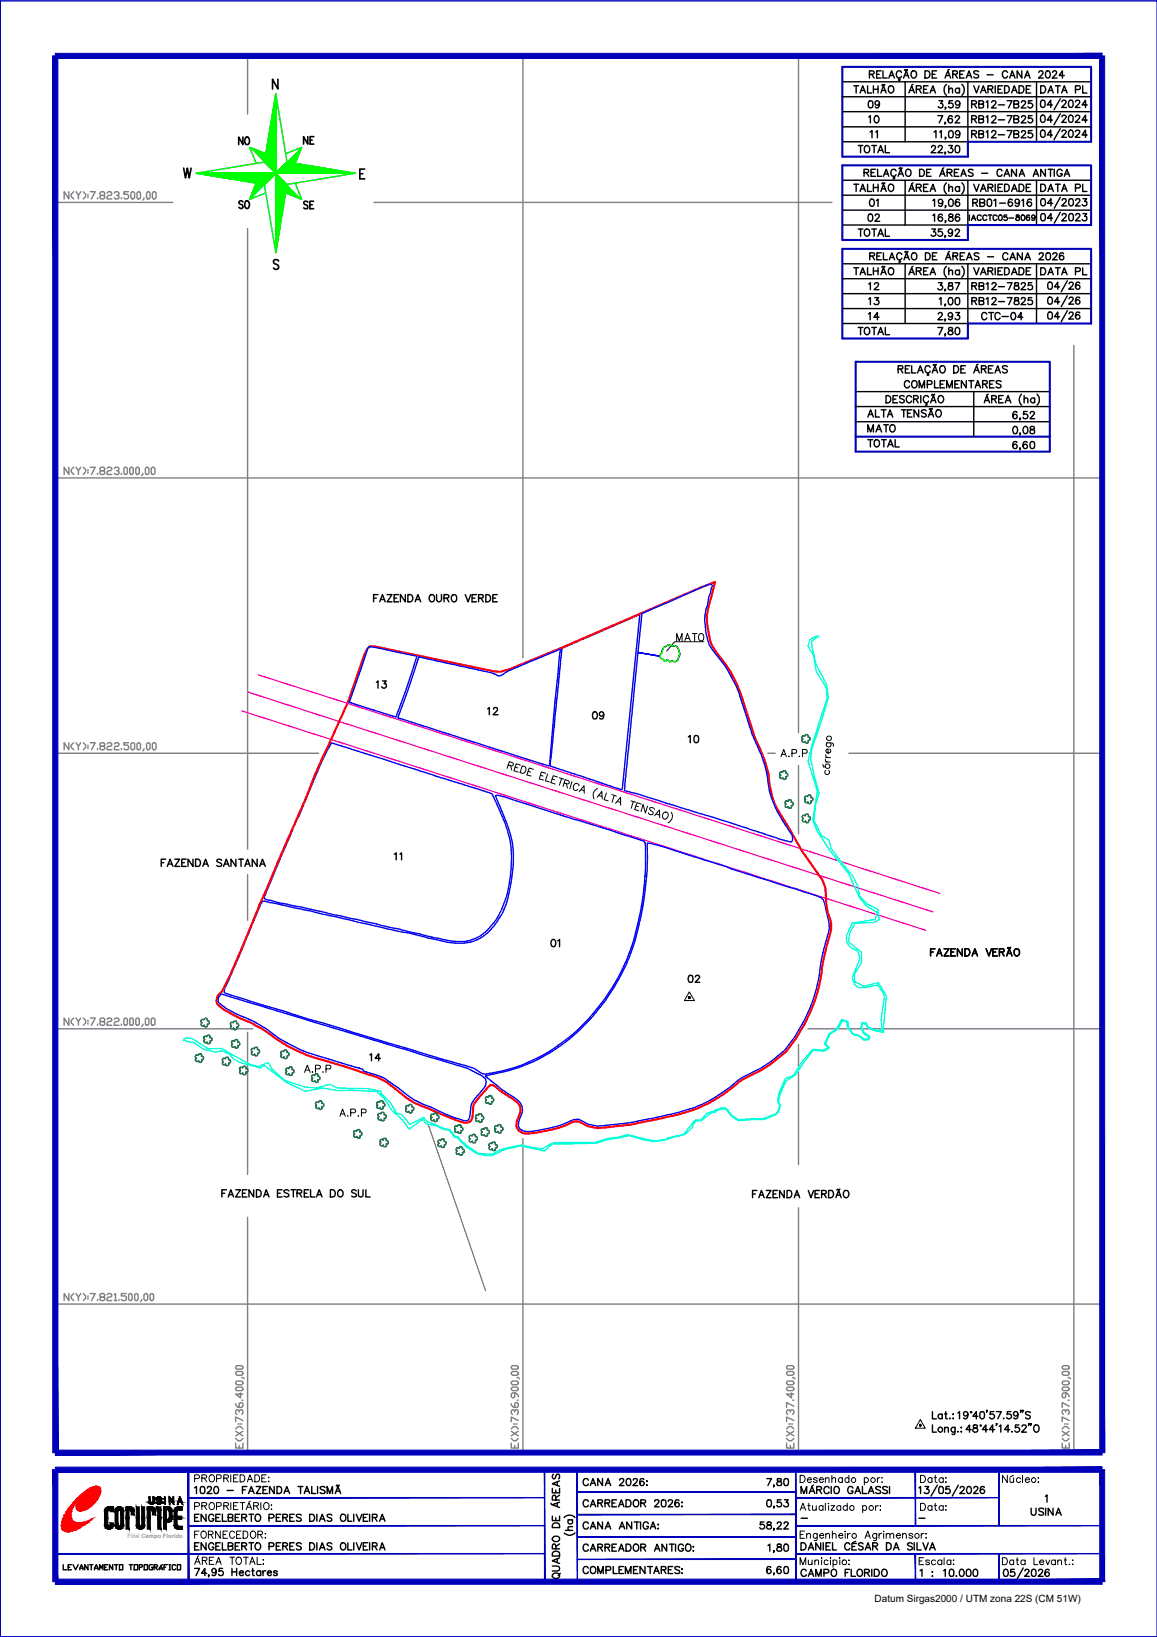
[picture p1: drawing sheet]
<svg xmlns="http://www.w3.org/2000/svg" width="210mm" height="297mm" viewBox="0 0 210 297" stroke-linecap="round" stroke-linejoin="round" font-family="sans-serif">
<defs><g id="words">
<g font-size="4.4">
<text x="156.3" y="20.8">09</text>
<text x="42" y="27.5">NO</text>
<text x="54" y="27.5">NE</text>
<text x="42" y="39.2">SO</text>
<text x="54" y="39.2">SE</text>
<text x="156.6" y="38.8">01</text>
<text x="156.3" y="59.3">14</text>
<text x="176.7" y="59.3">CTC-04</text>
<text x="156.3" y="79.7">MATO</text>
<text x="182.4" y="80.1">0,08</text>
<text x="121.7" y="117.5">MATO</text>
<text x="87.1" y="130.9">12</text>
<text x="123.8" y="136.2">10</text>
<text x="70.2" y="157.3">11</text>
<text x="123.5" y="179.6">02</text>
<text x="66" y="193.7">14</text>
</g>
<g font-size="4">
<text x="187.7" y="18">DATA PL</text>
<text x="156.6" y="26.1">11</text>
<text x="175" y="26.1">RB12-7B25</text>
<text x="156.3" y="41.3">02</text>
<text x="156.3" y="53.6">12</text>
<text x="175" y="53.6">RB12-7825</text>
<text x="156.3" y="56.4">13</text>
<text x="175" y="56.4">RB12-7825</text>
<text x="156.3" y="82.2">TOTAL</text>
<text x="67" y="125.9">13</text>
<text x="106.2" y="131.6">09</text>
<text x="98.8" y="172.9">01</text>
</g>
<g font-size="2.6">
<text x="143.9" y="276.6">-</text>
<text x="165.5" y="276.6">-</text>
</g>
<text font-size="1.8" x="158.7" y="290.6">Datum Sirgas2000 / UTM zona 22S (CM 51W)</text>
<text font-size="1.1" fill="#989898" x="23.2" y="279.1">Filial Campo Florido</text>
</g></defs>
<!-- layer: QUADRO_DE_AREAS_CANA_ANTIGA -->
<g fill="none" stroke="#000" stroke-width=".25">
<path d="M152.8 14.8h45.2M152.8 17.6h45.2M154.9 15.6h.9M155.3 15.6v1.3M156 16.9l.5-1.3 .5 1.3M157.4 15.6v1.3h.7M157.7 13.5l.8-.1v-.4l-.8-.1v1.3M158.2 13.5l.4 .7M158.5 15.6v1.3M159 13.5h.5M159.3 15.6v1.3M159.8 16.9l.5-1.3 .5 1.3"/>
<path d="M159.9 12.9h-.9v1.3h.9M160.1 15.4l-.1 .1M160.2 12.9v1.3h.8M160.5 15.3l-.1 .1h-.3M161.2 14.2l.6-1.3 .5 1.3M161.3 15.7a.59 .59 0 0 1 .8 .1 .59 .59 0 0 1-.1 .9 .46 .46 0 0 1-.5 .2 .46 .46 0 0 1-.3-.5zM161.5 13.7h.6M163.1 14.2l.2 .3h-.3M163.5 13.2a.48 .48 0 0 0-.5-.3 .48 .48 0 0 0-.4 .5 .54 .54 0 0 0 .2 .6 .54 .54 0 0 0 .7 0v-.2M163.9 14.2l.5-1.3 .5 1.3M164.1 13.7h.6M164.2 12.7l-.1 .1"/>
<path d="M164.2 12.7h.1M164.2 14.8v10.9M164.3 12.7h.1M164.5 12.7h.1M164.6 12.6v.1M164.9 16.9l.5-1.3 .5 1.3M165.1 16.4h.6M165.5 12.9a.64 .64 0 0 1 .8 .6 .64 .64 0 0 1-.6 .7 .78 .78 0 0 1-.2-1.3zM165.7 15.3l-.3 .1M166.2 16.2l.8-.1 .1-.3-.1-.2h-.8v1.3M166.7 16.2l.4 .7M167.6 16.2h.5"/>
<path d="M167.8 12.9h.4a.69 .69 0 0 1 .5 .6 .69 .69 0 0 1-.5 .7h-.4zM168.4 15.6h-.8v1.3h.8M168.7 16.9l.5-1.3 .5 1.3M168.9 16.4h.6M169.1 13.5h.5M169.9 12.9h-.8v1.3h.8M170.3 18.3h.7l-.4 .5a.43 .43 0 0 1 .5 .4 .43 .43 0 0 1-.4 .4 .43 .43 0 0 1-.5-.3M171.4 14.2l.6-1.3 .5 1.3M171.6 19.5h-.2h.2l-.2 .3M171.7 13.7h.6M171.7 15.3a1.37 1.37 0 0 0 0 2M172.1 16.2l.4-.2 .3 .1v.8"/>
<path d="M172.1 15.6v1.3M172.2 12.6l-.2 .1M172.8 18.3h-.6l-.1 .5a.46 .46 0 0 1 .7 0 .46 .46 0 0 1 0 .7 .46 .46 0 0 1-.7-.2M172.8 13.5l.9-.1v-.4l-.9-.1v1.3M173.3 13.5l.4 .7M174.1 16.2a.42 .42 0 0 0-.6-.1 .42 .42 0 0 0 0 .6 .42 .42 0 0 0 .6 0M174.1 16v.9M174.1 18.7a.4 .4 0 0 1-.5 .3 .4 .4 0 0 1-.2-.6 .4 .4 0 0 1 .7 .1v.2a.61 .61 0 0 1-.5 .9l-.2-.2M174.1 13.5h.5M174.5 15.3a1.37 1.37 0 0 1 0 2M174.9 12.9h-.8v1.3h.8M175.3 14.2l.5-1.3 .5 1.3"/>
<path d="M175.5 13.7h.6M175.6 14.8v10.9h-22.8M176.3 18.9l.7-.1 .2-.3-.4-.2h-.5v1.3M176.7 15.6l.5 1.3 .4-1.3M176.7 18.9l.5 .7M177.5 13l-.3-.1-.5 .1 .1 .4 .6 .2 .1 .4a.56 .56 0 0 1-.8 0M177.6 18.9l.8-.1v-.4l-.8-.1v1.3l.8-.1v-.5l-.3-.1M177.9 16.9l.5-1.3 .5 1.3M178.1 16.4h.6M178.9 18.5l.3-.2v1.3M179.1 13.6h1.1M179.2 16.2h.6l.3-.4-.1-.2h-.8v1.3"/>
<path d="M179.7 16.2l.4 .7M179.9 18.6l.3-.3 .4 .1v.4l-.7 .8h.8M180.6 15.6v1.3M181.1 16.2h.4M181.1 19h1.1M181.9 15.6h-.8v1.3h.8M182.2 15.6h.5a.71 .71 0 0 1 .4 .6 .71 .71 0 0 1-.4 .7h-.5zM182.7 18.3h.9l-.6 1.3M182.8 13.2a.53 .53 0 0 0-.7-.3 .53 .53 0 0 0-.2 .8 .48 .48 0 0 0 .4 .5 .48 .48 0 0 0 .5-.4M183.2 14.2l.4-1.3 .5 1.3M183.3 13.7h.7M183.5 16.9l.5-1.3 .5 1.3"/>
<path d="M183.7 16.4h.6M183.9 18.9h.6l.3-.4-.3-.2h-.6v1.3h.6l.2-.1 .1-.3-.3-.3M184.9 15.6h.4a.71 .71 0 0 1 .5 .6 .71 .71 0 0 1-.5 .7h-.4zM185.3 18.6l.2-.3h.3l.2 .1 .1 .3-.8 .9h.8M185.4 12.9v1.3l-.9-1.3v1.3M185.9 14.2l.5-1.3 .5 1.3M186.1 13.7h.6M186.2 16.2h.5M187 15.6h-.8v1.3h.8M187.2 18.3h-.6v.5a.47 .47 0 0 1 .7 0 .47 .47 0 0 1-.1 .7 .47 .47 0 0 1-.7-.2M188 14.8v10.9M188.5 13.2l.1-.3h.4l.2 .3-.8 1h.9"/>
<path d="M188.9 18.2a.45 .45 0 0 1 .7 .2v.3a.55 .55 0 0 1-.5 .8 .87 .87 0 0 1-.2-1.3zM189.9 12.9a.42 .42 0 0 1 .6 .2 .66 .66 0 0 1-.5 1.1 .84 .84 0 0 1-.1-1.3zM190.9 19h-.9l.6-.8v1.3M191 13.2l.1-.3h.4l.2 .3-.8 1h.9M192.4 17.9l-1.2 2M192.7 18.5l.1-.3h.4l.2 .4-.8 .9h.9M193.1 13.7h-.9l.5-.8v1.3M194 18.2a.47 .47 0 0 1 .6 .2l.1 .3a.55 .55 0 0 1-.5 .8 .87 .87 0 0 1-.2-1.3zM195.1 18.5l.3-.3 .4 .1v.4l-.7 .8h.8M197.2 19h-.9l.6-.8v1.3M152.8 20.3h45.2M152.8 23h45.2"/>
<path d="M152.8 32.7h45.2M152.8 35.4h45.2M152.8 38.1h45.2M154.9 33.4h.9M155.3 33.4v1.3M156 34.7l.5-1.3 .5 1.3M156.1 26.4v1.3M156.8 31.3h.7l.1-.2v-.3l-.8-.1v1.3M156.9 26.6a.46 .46 0 0 1 .6-.2 .46 .46 0 0 1 .3 .5 .55 .55 0 0 1-.5 .8 .55 .55 0 0 1-.5-.8zM157.2 31.3l.4 .7M157.4 33.4v1.3h.7M158 31.3h.5"/>
<path d="M158.5 33.4v1.3M158.6 26.4v1.3M158.8 30.7h-.8v1.3h.8M159.2 30.7v1.3h.8M159.3 27.7l.5-1.3 .5 1.3M159.3 33.4v1.3M159.8 34.7l.5-1.3 .5 1.3M160.1 33.2l-.1 .1M160.1 33.2h.1M160.3 32l.5-1.3 .4 1.3M160.4 31.6h.7M160.5 33.2l-.1 .1-.2-.1"/>
<path d="M160.6 26.4v1.3h.8M161.3 33.6a.59 .59 0 0 1 .8 .1 .59 .59 0 0 1-.1 .8 .46 .46 0 0 1-.5 .2 .46 .46 0 0 1-.3-.5zM162.1 32l.2 .4h-.3M162.6 31a.48 .48 0 0 0-.6-.3 .48 .48 0 0 0-.4 .5v.3a.48 .48 0 0 0 .4 .5 .48 .48 0 0 0 .6-.3M162.9 32l.5-1.3 .5 1.3M163.1 31.6h.6M163.2 30.5l-.1 .1M163.2 30.5h.2M163.4 30.5v.1M163.4 30.6h.2M163.7 30.5l-.1 .1M164.2 32.7v8.1"/>
<path d="M164.4 30.9l.3-.2a.62 .62 0 0 1 .6 .7 .62 .62 0 0 1-.8 .5l-.2-.4zM164.9 34.7l.5-1.3 .5 1.3M165.1 34.3h.6M165.7 33.2l-.3 .1M166.2 34h.8l.1-.3-.1-.2-.8-.1v1.3M166.7 34l.4 .7M166.8 30.7h.5a.68 .68 0 0 1 .4 .7 .68 .68 0 0 1-.4 .6h-.5zM167.6 34h.5M168.1 31.3h.5M168.4 33.4h-.8v1.3h.8M168.7 34.7l.5-1.3 .5 1.3M168.9 30.7h-.8v1.3h.8"/>
<path d="M168.9 34.3h.6M169 26.7a.36 .36 0 0 1 .4-.3 .36 .36 0 0 1 .3 .5l-.8 .8h.9M169.2 36.4l.3-.3v1.4M169.2 39.1l.3-.3v1.4M169.5 23.9l.3-.2v1.3M170.1 21h.9l-.6 1.3M170.2 26.7l.1-.2 .2-.1h.2l.2 .3-.1 .4-.7 .6h.9M170.5 23.9l.3-.2v1.3M170.5 32l.5-1.3 .4 1.3M170.6 31.6h.7M170.9 39.1v-.2a.41 .41 0 0 0-.6 .2l-.1 .6a.41 .41 0 0 0 .6 .4 .41 .41 0 0 0 .1-.7 .41 .41 0 0 0-.6 .1l-.1 .2M171 36.6a.4 .4 0 0 1-.5 .3 .4 .4 0 0 1-.2-.6 .4 .4 0 0 1 .6 0l.1 .3a.65 .65 0 0 1-.5 .9l-.2-.3"/>
<path d="M171.2 30.5l-.2 .1M171.5 22.3l-.1-.1 .1 .1-.1 .2M171.5 27.7l-.1-.1 .1 .2-.1 .2M171.6 25h-.2h.2l-.2 .3M171.6 37.4h-.2h.2l-.2 .3M171.7 33.2a1.36 1.36 0 0 0 0 2M171.8 31.3h.8l.1-.3-.1-.2-.8-.1v1.3M172.1 26.4h.7l-.3 .5a.44 .44 0 0 1 .3 .7 .44 .44 0 0 1-.8-.1M172.1 34.1l.4-.2h.3v.8M172.1 33.4v1.3M172.2 38.9v.4l.4 .1a.42 .42 0 0 1 .3 .6l-.5 .2-.3-.3a.65 .65 0 0 1 .7-.6l.1-.2a.44 .44 0 0 0-.7-.2zM172.3 23.8a.41 .41 0 0 1 .6 .1v.4a.53 .53 0 0 1-.4 .7 .69 .69 0 0 1-.4-1.1z"/>
<path d="M172.3 36.2a.41 .41 0 0 1 .6 .2v.3a.55 .55 0 0 1-.4 .8 .83 .83 0 0 1-.2-1.3zM172.3 31.3l.4 .7M172.8 21.2a.34 .34 0 0 0-.6-.1 .71 .71 0 0 0 .3 1.2 .41 .41 0 0 0 .3-.4 .41 .41 0 0 0-.4-.4 .41 .41 0 0 0-.4 .4M173.1 31.3h.6M173.3 21.3l.3-.3 .4 .1 .1 .3-.8 .9h.8M173.4 26.5a.41 .41 0 0 1 .7 .2v.3a.53 .53 0 0 1-.5 .7 .87 .87 0 0 1-.2-1.2zM173.9 30.7h-.8v1.3h.8M174.1 36.3l-.3-.2a.69 .69 0 0 0-.5 .7 .69 .69 0 0 0 .4 .7 .41 .41 0 0 0 .4-.5 .41 .41 0 0 0-.4-.4 .41 .41 0 0 0-.4 .4M174.1 34a.42 .42 0 0 0-.7 0 .42 .42 0 0 0 0 .6 .42 .42 0 0 0 .7-.1M174.1 39.1l-.3-.3a.69 .69 0 0 0-.5 .7 .69 .69 0 0 0 .4 .7 .41 .41 0 0 0 .4-.5 .41 .41 0 0 0-.4-.4 .41 .41 0 0 0-.4 .4M174.1 33.9v.8M174.1 24.2a.41 .41 0 0 1-.6 .3 .41 .41 0 0 1-.1-.7 .41 .41 0 0 1 .7 .1v.3a.59 .59 0 0 1-.5 .8l-.2-.2"/>
<path d="M174.3 32l.5-1.3 .5 1.3M174.5 33.2a1.36 1.36 0 0 1 0 2M174.5 31.6h.6M175.6 32.7v8.1h-22.8M175.9 39v1M176.2 40l.4-1 .4 1M176.3 21.6l.7-.1 .2-.3-.4-.2h-.5v1.3M176.4 39.7h.5M176.5 36.8l.8-.2v-.3l-.8-.2v1.4M176.5 30.9l-.3-.2-.5 .2v.2l.7 .3 .1 .3v.1l-.3 .2-.5-.2M176.7 33.4l.5 1.3 .4-1.3M176.9 36.8l.4 .7"/>
<path d="M177.6 21.6l.8-.1v-.4l-.8-.1v1.3l.8-.1v-.5l-.3-.1M177.8 36.8l.7-.1 .1-.3-.1-.2-.7-.1v1.4l.8-.2v-.3l-.3-.2M177.9 34.7l.5-1.3 .5 1.3M178 39.2a.46 .46 0 0 0-.6 0 .46 .46 0 0 0-.1 .6 .46 .46 0 0 0 .6 .1l.1-.1M178.1 34.3h.6M178.1 31.4h1.1M178.9 21.2l.3-.2v1.3M179 39.2a.45 .45 0 0 0-.8 .2 .45 .45 0 0 0 .7 .5l.1-.1M179.2 34h.8l.1-.3-.1-.2-.8-.1v1.3M179.2 36.2a.45 .45 0 0 1 .7 .2v.3a.59 .59 0 0 1-.3 .8l-.5-.3v-.5zM179.3 39h.7M179.6 39v1"/>
<path d="M179.7 34l.4 .7M179.9 21.3l.3-.3 .4 .1v.4l-.7 .8h.8M180.3 36.4l.3-.3v1.4M180.6 33.4v1.3M180.9 39.2a.45 .45 0 0 0-.8 .2 .45 .45 0 0 0 .6 .5l.2-.1M181.1 34h.4M181.2 39.2l.2-.2a.5 .5 0 0 1 .4 .5 .5 .5 0 0 1-.4 .5l-.2-.2zM181.3 36.9h1.1M181.8 31a.46 .46 0 0 0-.5-.3 .46 .46 0 0 0-.4 .5v.3a.46 .46 0 0 0 .4 .5 .46 .46 0 0 0 .5-.3M181.9 33.4h-.8v1.3h.8M182.2 32l.5-1.3 .5 1.3M182.2 33.4h.5a.71 .71 0 0 1 .4 .7 .71 .71 0 0 1-.4 .6h-.5z"/>
<path d="M182.4 31.6h.6M182.7 39h-.5v.4a.36 .36 0 0 1 .5 0 .36 .36 0 0 1-.1 .6 .36 .36 0 0 1-.5-.2M182.7 21h.9l-.6 1.3M183 39.6h.9M183.5 34.7l.5-1.3 .5 1.3M183.6 36.3v-.1a.45 .45 0 0 0-.6 .2l-.1 .3a.52 .52 0 0 0 .4 .8 .4 .4 0 0 0 .4-.4 .4 .4 0 0 0-.3-.4 .4 .4 0 0 0-.5 .3M183.7 34.3h.6M183.9 21.6h.6l.3-.4-.3-.2h-.6v1.3h.6l.2-.1 .1-.3-.3-.3M184.4 30.7v1.3l-.9-1.3v1.3M184.4 39.1v.2l.4 .2 .2 .3a.36 .36 0 0 1-.4 .2 .36 .36 0 0 1-.3-.3l.6-.5v-.1zM184.9 33.4h.4a.71 .71 0 0 1 .5 .7 .71 .71 0 0 1-.5 .6h-.4zM184.9 32l.5-1.3 .5 1.3"/>
<path d="M185 36.6a.42 .42 0 0 1-.5 .4 .42 .42 0 0 1-.4-.6 .42 .42 0 0 1 .6-.2 .77 .77 0 0 1-.3 1.3l-.2-.3M185.1 31.6h.6M185.3 21.3l.2-.3h.3l.2 .1 .1 .3-.8 .9h.8M185.4 36.4l.3-.3v1.4M185.4 39.1a.46 .46 0 0 1 .5 .4 .46 .46 0 0 1-.5 .4l-.1-.3zM186.2 34h.5M186.8 39.1h-.1a.45 .45 0 0 0-.5 .4 .45 .45 0 0 0 .5 .4 .32 .32 0 0 0 0-.5 .32 .32 0 0 0-.5 .3M187 33.4h-.8v1.3h.8M187.1 36.3v-.1a.45 .45 0 0 0-.7 .2 .64 .64 0 0 0 .4 1.1 .42 .42 0 0 0 .4-.5 .42 .42 0 0 0-.4-.4 .42 .42 0 0 0-.4 .4M187.2 21h-.6v.5a.47 .47 0 0 1 .7 .1 .47 .47 0 0 1-.1 .6 .47 .47 0 0 1-.7-.2M187.5 32l.4-1.3 .5 1.3M187.6 31.6h.7"/>
<path d="M187.8 39.3l-.1 .2a.3 .3 0 0 1-.4 0 .3 .3 0 0 1 0-.4 .3 .3 0 0 1 .4 0l.1 .2a.5 .5 0 0 1-.4 .7l-.2-.1M188 32.7v8.1M188.8 33.4h.5a.71 .71 0 0 1 .4 .7 .71 .71 0 0 1-.4 .6h-.5zM188.9 21a.4 .4 0 0 1 .7 .2v.2a.55 .55 0 0 1-.5 .8 .83 .83 0 0 1-.2-1.2zM189 36.1a.47 .47 0 0 1 .6 .2v.8a.41 .41 0 0 1-.4 .3 .41 .41 0 0 1-.4-.3v-.5zM189 38.8a.47 .47 0 0 1 .6 .2v.8a.41 .41 0 0 1-.4 .3 .41 .41 0 0 1-.4-.3v-.5zM189.7 30.7v1.3l-.9-1.3v1.3M190.1 34.7l.5-1.3 .5 1.3M190.2 30.7h.8M190.3 34.3h.6M190.6 30.7v1.3M190.9 21.8h-.9l.6-.9v1.3"/>
<path d="M190.9 24.5h-.9l.6-.9v1.3M191 36.9h-1l.7-.8v1.3M191 39.6h-1l.7-.8v1.3M191.3 30.7v1.3M191.5 33.4h.9M191.9 33.4v1.3M192.4 20.6l-1.2 2M192.4 23.4l-1.2 1.9M192.4 35.8l-1.1 2M192.4 38.5l-1.1 2M192.6 34.7l.5-1.3 .5 1.3M192.7 21.2l.2-.3h.3l.2 .4-.8 .9h.9"/>
<path d="M192.7 23.9l.2-.3h.3l.2 .4-.8 .9h.9M192.7 36.4a.37 .37 0 0 1 .6-.3 .37 .37 0 0 1 0 .6l-.7 .7h.9M192.7 31a.48 .48 0 0 0-.5-.3 .48 .48 0 0 0-.4 .5v.3a.47 .47 0 0 0 .4 .5 .47 .47 0 0 0 .5-.5h-.3M192.7 39.1a.37 .37 0 0 1 .6-.3 .37 .37 0 0 1 0 .6l-.7 .7h.9M192.8 34.3h.6M193.1 32l.4-1.3 .6 1.3M193.3 31.6h.6M194 21a.41 .41 0 0 1 .6 .2l.1 .2a.55 .55 0 0 1-.5 .8 .83 .83 0 0 1-.2-1.2zM194 23.7a.41 .41 0 0 1 .6 .2l.1 .3a.55 .55 0 0 1-.5 .7 .83 .83 0 0 1-.2-1.2zM194.1 36.1a.47 .47 0 0 1 .6 .2v.8a.41 .41 0 0 1-.4 .3 .41 .41 0 0 1-.4-.3v-.5zM194.1 38.8a.47 .47 0 0 1 .6 .2v.8a.41 .41 0 0 1-.4 .3 .41 .41 0 0 1-.4-.3v-.5zM195.1 21.2l.3-.3 .4 .1v.4l-.7 .8h.8"/>
<path d="M195.1 23.9l.3-.3 .4 .1v.4l-.7 .8h.8M195.1 34.1l.8-.1 .1-.1-.1-.4-.8-.1v1.3M195.2 36.4l.1-.3h.4l.2 .3-.8 1h.9M195.2 39.1l.1-.3h.4l.2 .3-.8 1h.9M196.4 33.4v1.3h.8M196.5 36.1h.6l-.3 .5a.42 .42 0 0 1 .4 .5 .42 .42 0 0 1-.7 .2l-.2-.2M196.5 38.8h.6l-.3 .5a.42 .42 0 0 1 .4 .6 .42 .42 0 0 1-.7 .1l-.2-.2M197.2 21.8h-.9l.6-.9v1.3M197.2 24.5h-.9l.6-.9v1.3M156.1 41.6v1.3M156.9 41.7a.59 .59 0 0 1 .9 .1 .59 .59 0 0 1-.2 .9 .46 .46 0 0 1-.5 .1 .46 .46 0 0 1-.3-.4zM158.6 41.6v1.3"/>
<path d="M159.3 42.9l.5-1.3 .5 1.3M160.6 41.6v1.3h.8M169 41.6h.7l-.4 .5a.43 .43 0 0 1 .5 .4 .43 .43 0 0 1-.4 .4 .43 .43 0 0 1-.5-.3M170.9 41.6h-.6l-.1 .5a.47 .47 0 0 1 .7 0 .47 .47 0 0 1-.1 .7 .47 .47 0 0 1-.7-.2M171.5 42.8h-.1h.1l-.1 .3M171.6 40.1h-.2h.2l-.2 .3M172.8 42a.4 .4 0 0 1-.6 .3 .4 .4 0 0 1-.1-.6 .4 .4 0 0 1 .7 .1v.2a.61 .61 0 0 1-.5 .9l-.2-.2M173.3 41.9l.3-.3 .4 .1 .1 .2-.8 1h.8"/>
</g>
<!-- layer: REDE_DE_LUZ -->
<path d="M43.9 129l16.2 5.2M45 125.6l124.2 39.9M46.9 122.5l16.1 5.1M63 127.6l82.2 26.4 4 5.7a6.5 6.5 0 0 1 .7 3.3l-89.8-28.8zM145.2 154l25.3 8.1M149.9 163l18.1 5.8" fill="none" stroke="#f0f" stroke-width=".25"/>
<!-- layer: QUADRO_DE_AREAS_COMPLEMENTARES -->
<path d="M155.2 65.6h35.3v16.3h-35.3zM155.2 79.2h35.3" fill="none" stroke="#0000b8" stroke-width=".38"/>
<!-- layer: MALHA -->
<g fill="none" stroke="#808080" stroke-width=".25">
<path d="M44.9 10.1v10.6M94.9 10.1v109.3M144.9 10.1v122.9M10 36.7h21.3M12.5 34.8v1.3l-.9-1.3v1.3M13.4 34.8l-.5 .4v.5l.5 .4M13.8 34.8l.4 .7v.6M14.6 34.8l-.4 .7M15.1 34.8l.4 .4v.5l-.4 .4M16 35.2v.3M16 35.7v.2M16.4 34.8h.9l-.7 1.3"/>
<path d="M17.7 35.9v.2M18.3 35.5l-.2-.3 .2-.4h.5l.2 .4-.2 .3h-.5l-.2 .2v.2l.2 .2h.5l.2-.2v-.2l-.2-.2M19.4 35l.2-.2h.5l.2 .2v.2l-.2 .3h-.5l-.2 .2v.4h.9M20.7 35l.3-.2h.4l.2 .4-.2 .3h-.2M21.4 35.5l.2 .2v.2l-.2 .2h-.4l-.3-.2M22 35.9v.2M23.3 34.8h-.8v.4h.6l.2 .3v.4l-.2 .2h-.4l-.2-.2M24 34.8h.2l.2 .2v.9l-.2 .2h-.2l-.3-.2v-.9zM25.1 34.8h.2l.2 .2v.9l-.2 .2h-.2l-.3-.2v-.9zM26.1 35.9v.2l-.2 .2M26.8 34.8h.2l.2 .2v.9l-.2 .2h-.2l-.2-.2v-.9zM27.9 34.8h.2l.2 .2v.9l-.2 .2h-.2l-.3-.2v-.9z"/>
<path d="M67.9 36.7h83M44.9 41.5v112.6M194.8 62.7v200.7M10 86.7h189.9M12.5 84.8v1.3l-.9-1.3v1.3M13.4 84.8l-.5 .4v.4l.5 .5M13.8 84.8l.4 .6v.7M14.6 84.8l-.4 .6M15.1 84.8l.4 .4v.4l-.4 .5M16 85.2v.2M16 85.6v.3M16.4 84.8h.9l-.7 1.3"/>
<path d="M17.7 85.9v.2M18.3 85.4l-.2-.2v-.2l.2-.2h.5l.2 .2v.2l-.2 .2h-.5l-.2 .2v.3l.2 .2h.5l.2-.2v-.3l-.2-.2M19.4 85l.2-.2h.5l.2 .2v.2l-.2 .2h-.5l-.2 .2v.5h.9M20.7 85l.3-.2h.4l.2 .2v.2l-.2 .2h-.2M21.4 85.4l.2 .2v.3l-.2 .2h-.4l-.3-.2M22 85.9v.2M22.7 84.8h.2l.2 .2v.9l-.2 .2h-.2l-.2-.2v-.9zM23.7 84.8h.3l.2 .2v.9l-.2 .2h-.3l-.2-.2v-.9zM24.8 84.8h.3l.2 .2v.9l-.2 .2h-.3l-.2-.2v-.9zM25.9 85.9v.2l-.2 .2M26.6 84.8h.2l.2 .2v.9l-.2 .2h-.2l-.2-.2v-.9zM27.6 84.8l.5 .2v.9l-.2 .2h-.3l-.2-.2v-.9z"/>
<path d="M10 136.7h47.8M12.5 134.8v1.2l-.9-1.2v1.2M13.4 134.8l-.5 .4v.4l.5 .4M13.8 134.8l.4 .6v.6M14.6 134.8l-.4 .6M15.1 134.8l.4 .4v.4l-.4 .4M16 135.2v.2M16 135.6v.2M16.4 134.8h.9l-.7 1.2M17.7 135.8v.2M18.3 135.4l-.2-.2v-.2l.2-.2h.5l.2 .2v.2l-.2 .2h-.5l-.2 .2v.2l.2 .2h.5l.2-.2v-.2l-.2-.2M19.4 135l.2-.2h.5l.2 .2v.2l-.2 .2h-.5l-.2 .2v.4h.9"/>
<path d="M20.7 135l.3-.2h.4l.2 .2v.2l-.2 .2h-.4l-.3 .2v.4h.9M22 135.8v.2M23.3 134.8h-.8v.4h.6l.2 .2v.4l-.2 .2h-.4l-.2-.2M23.7 135l.3-.2 .4 .2v.8l-.2 .2h-.2l-.3-.2zM24.8 135l.3-.2h.2l.2 .2v.8l-.2 .2h-.2l-.3-.2zM26.1 135.8v.2l-.2 .3M26.6 135l.2-.2h.2l.2 .2v.8l-.2 .2h-.2l-.2-.2zM27.6 135l.3-.2h.2l.2 .2v.8l-.2 .2h-.2l-.3-.2zM139.3 136.7h1.3M144.9 138.9v12.4M154 136.7h45.9M44.9 158.7v8.3"/>
<path d="M10 186.7h35.8M12.5 184.7v1.3l-.9-1.3v1.3M13.4 184.7l-.5 .5v.4l.5 .4M13.8 184.7l.4 .7v.6M14.6 184.7l-.4 .7M15.1 184.7l.4 .5v.4l-.4 .4M16 185.2v.2M16 185.6v.2M16.4 184.7h.9l-.7 1.3M17.7 185.8v.2M18.3 185.4l-.2-.2v-.3l.2-.2h.5l.2 .2v.3l-.2 .2h-.5l-.2 .2v.2l.2 .2h.5l.2-.2-.2-.4M19.4 184.9l.2-.2h.5l.2 .2v.3l-.2 .2h-.5l-.2 .2v.4h.9"/>
<path d="M20.7 184.9l.3-.2h.4l.2 .2v.3l-.2 .2h-.4l-.3 .2v.4h.9M22 185.8v.2M22.7 184.7h.2l.2 .2v.9l-.2 .2h-.2l-.2-.2v-.9zM23.5 184.9l.2-.2h.3l.2 .2v.9l-.2 .2h-.3l-.2-.2zM24.8 184.7h.3l.2 .2v.9l-.2 .2h-.3l-.2-.2v-.9zM25.9 185.8v.2l-.2 .3M26.6 184.7h.2l.2 .2v.9l-.2 .2h-.2l-.2-.2v-.9zM27.6 184.7l.5 .2v.9l-.2 .2h-.3l-.2-.2v-.9zM44.9 187.3v25.8M144.9 189.5v21.8M146.6 186.7h53.3M94.9 206.6v56.8"/>
<path d="M144.9 219.1v44.3M10 236.6h189.9M12.5 234.7v1.3l-.9-1.3v1.3M13.4 234.7l-.5 .4v.5l.5 .4M13.8 234.7l.4 .7v.6M14.6 234.7l-.4 .7M15.1 234.7l.4 .4v.5l-.4 .4M16 235.1v.3M16 235.6v.2M16.4 234.7h.9l-.7 1.3M17.7 235.8v.2M18.3 235.4l-.2-.3v-.2l.2-.2h.5l.2 .2v.2l-.2 .3h-.5l-.2 .2v.2l.2 .2h.5l.2-.2v-.2l-.2-.2"/>
<path d="M19.4 234.9l.2-.2h.5l.2 .2v.2l-.2 .3h-.5l-.2 .2v.4h.9M20.7 234.9l.3-.2v1.3M20.7 236h.5M21.6 235.8v.2M22.9 234.7h-.9v.4h.7l.2 .3v.4l-.2 .2h-.5l-.2-.2M23.3 234.9l.2-.2h.2l.3 .2v.9l-.3 .2h-.2l-.2-.2zM24.4 234.9l.2-.2h.2l.3 .2v.9l-.3 .2h-.2l-.2-.2zM25.7 235.8v.2l-.2 .2M26.1 234.9l.3-.2h.2l.2 .2v.9l-.2 .2-.5-.2zM27.2 234.9l.2-.2h.2l.3 .2v.9l-.3 .2h-.2l-.2-.2zM44.9 220.9v42.5M42.8 259.3l.4-.4h.4l.5 .4"/>
<path d="M42.8 254.7v.2l.4 .5h.7l.2-.2v-.5l-.2-.2-.5 .2v.7M42.8 250.8l.2-.2h.9l.2 .2v.2l-.2 .3h-.9zM42.8 248l.2-.2h.9l.2 .2v.2l-.2 .2h-.9l-.2-.2zM42.8 259.7l1.3 .8M43 251.7h.9l.2 .2v.2l-.2 .2h-.9l-.2-.2v-.2zM43 248.9h.9l.2 .2v.2l-.2 .2h-.9l-.2-.2v-.2zM43.2 258.4h.2M43.4 256.2v-.2l-.2-.2h-.2l-.2 .2v.4l.2 .3M43.4 256l.2-.2h.3l.2 .2v.4l-.2 .3M43.6 252.8v.8l-.8-.6h1.3M43.6 258.4h.3M43.9 250h.2l.2 .2"/>
<path d="M43.9 254.1h.2M44.1 257.8l-1.3-.7v.9M44.1 259.7l-1.3 .8M92.8 259.3l.4-.4h.4l.4 .4M92.8 254.7v.2l.4 .5h.6l.2-.2v-.5l-.2-.2h-.2l-.2 .2v.7M92.8 251.9l.2-.2h.8l.2 .2v.2l-.2 .2h-.8l-.2-.2zM92.8 250.8l.2-.2h.8l.2 .2v.2l-.2 .3h-.8zM92.8 249.1l.2-.2h.8l.2 .2v.2l-.2 .2h-.8zM92.8 248l.2-.2h.8l.2 .2v.2l-.2 .2h-.8l-.2-.2zM92.8 259.7l1.2 .8M93.2 258.4h.2M93.4 256.2v-.2l-.2-.2h-.2l-.2 .2v.4l.2 .3"/>
<path d="M93.4 256l.2-.2h.2l.2 .2v.4l-.2 .3M93.4 252.8v.6l-.2 .2h-.2l-.2-.2v-.4l.2-.2h.6l.4 .4v.2M93.6 258.4h.2M93.8 250h.2l.2 .2M93.8 254.1h.2M94 257.8l-1.2-.7v.9M94 259.7l-1.2 .8M142.7 259.3l.4-.4h.5l.4 .4M142.7 251.9l.2-.2h.9l.2 .2v.2l-.2 .2h-.9l-.2-.2zM142.7 250.8l.2-.2h.9l.2 .2v.2l-.2 .3h-.9zM142.7 248l.2-.2h.9l.2 .2v.2l-.2 .2h-.9l-.2-.2zM142.7 259.7l1.3 .8"/>
<path d="M142.9 248.9h.9l.2 .2v.2l-.2 .2h-.9l-.2-.2v-.2zM143.1 258.4h.3M143.4 256.2v-.2l-.5-.2-.2 .2v.4l.2 .3M143.4 256l.2-.2h.2l.2 .2v.4l-.2 .3M143.6 252.8v.8l-.9-.6h1.3M143.6 258.4h.2M143.8 250h.2l.2 .2M143.8 254.1h.2M144 257.8l-1.3-.7v.9M144 255.2l-1.3-.7v.9M144 259.7l-1.3 .8M192.7 259.3l.4-.4h.4l.5 .4"/>
<path d="M192.7 251.9l.2-.2h.9l.2 .2v.2l-.2 .2h-.9l-.2-.2zM192.7 250.8l.2-.2h.9l.2 .2v.2l-.2 .3h-.9zM192.7 248l.2-.2h.9l.2 .2v.2l-.2 .2h-.9l-.2-.2zM192.7 259.7l1.3 .8M192.9 248.9h.9l.2 .2v.2l-.2 .2h-.9l-.2-.2v-.2zM193.1 258.4h.2M193.3 256.2v-.2l-.2-.2h-.2l-.2 .2v.4l.2 .3M193.3 256l.2-.2h.3l.2 .2v.4l-.2 .3M193.3 252.8v.6l-.2 .2h-.2l-.2-.2v-.4l.2-.2h.6l.5 .4v.2M193.5 258.4h.3M193.8 250l.4 .2M193.8 254.1h.2"/>
<path d="M194 257.8l-1.3-.7v.9M194 255.2l-1.3-.7v.9M194 259.7l-1.3 .8M42.8 261.9v.8h1.3v-.8M42.8 261l.4 .4h.4l.5-.4M43.4 262.3v.4M92.8 261.9v.8h1.2v-.8M92.8 261l.4 .4h.4l.4-.4M93.4 262.3v.4M142.7 261.9v.8h1.3v-.8M142.7 261l.4 .4h.5l.4-.4M143.4 262.3v.4"/>
<path d="M192.7 261.9v.8h1.3v-.8M192.7 261l.4 .4h.4l.5-.4M193.3 262.3v.4"/>
</g>
<!-- layer: MARGEM -->
<path d="M0 .2h209.9v296.8h-209.9zM0 .2v296.8" fill="none" stroke="#0000b8" stroke-width=".25"/>
<g fill="#0000b8" stroke="#0000b8" stroke-width=".18">
<path d="M98.8 266.7v20.1zM98.8 266.7v20.1z"/>
<path d="M10 281.9h88.8zM10 282l88.8-.1z"/>
<path d="M144.4 281.9h55.5zM144.4 282l55.5-.1z"/>
<path d="M34.2 276.8h64.6zM34.2 276.9l64.6-.1z"/>
<path d="M144.4 276.8h55.6zM144.4 276.9l55.6-.1z"/>
<path d="M34.2 271.7h64.6zM34.2 271.8l64.6-.1z"/>
<path d="M34.1 266.7l.1 20.3v-20.3zM34.1 266.7l.1 20.3h-.1z"/>
<path d="M104.7 266.7l.1 20.1zM104.7 266.7l.1 20.1z"/>
<path d="M144.3 266.7l.1 20.1v-20.1zM144.3 266.7l.1 20.1h-.1z"/>
<path d="M166 281.9l.1 5.1zM166 281.9l.1 5.1z"/>
<path d="M181.2 281.9l.1 5.1zM181.2 281.9l.1 5.1z"/>
<path d="M144.4 271.7h36.8zM144.4 271.8l36.8-.1z"/>
<path d="M181.2 266.7l.1 10.1zM181.2 266.7l.1 10.1z"/>
<path d="M166 266.7l.1 10.1zM166 266.7l.1 10.1z"/>
<path d="M104.7 270.7h39.7zM104.7 270.8l39.7-.1z"/>
<path d="M104.7 274.8h39.7zM104.7 274.9l39.7-.1z"/>
<path d="M104.7 278.8h39.7zM104.7 278.9l39.7-.1z"/>
<path d="M104.7 282.9h39.7zM104.7 283l39.7-.1z"/>
<path d="M199.5 266.7l.9 20.3v-20.3zM199.5 266.7l.9 20.3h-.9z"/>
<path d="M10 287.5h189.9v-1zM10 286.5h189.9l-189.9 1z"/>
<path d="M9.6 266.7v20.3h.9zM9.6 266.7h.9v20.3z"/>
<path d="M10 266.2v1l189.9-1zM10 267.2l189.9-1v1z"/>
<path d="M34.1 266.7l.1 20.1v-20.1zM34.1 266.7l.1 20.1h-.1z"/>
<path d="M10 10.6h189.9v-.9zM10 9.7h189.9l-189.9 .9z"/>
<path d="M9.6 10.1l.9 253.5v-253.5zM9.6 10.1l.9 253.5h-.9z"/>
<path d="M10 263.1v.9l189.9-.9zM10 264l189.9-.9v.9z"/>
<path d="M199.5 10.1v253.5h.9zM199.5 10.1h.9v253.5z"/>
</g>
<g fill="none" stroke="#000" stroke-width=".25">
<path d="M27.1 272.6v-1h.1v1M27.1 272.5a.47 .47 0 0 0 .4 .5 .47 .47 0 0 0 .5-.5M27.2 272.5a.3 .3 0 0 0 .3 .3 .3 .3 0 0 0 .3-.3M27.8 272.6v-1h.1v1M35.3 270l.3-.3v1.3M35.3 275.4h.5M36.1 274.8h-.8v1.2h.8M36.1 279.9h-.8v1.3h.8M36.5 269.8a.45 .45 0 0 1 .6 .2v.8l-.1 .2h-.5l-.2-.5zM37.4 274.8v1.2l-.9-1.2v1.2M37.4 279.9v1.3l-.9-1.3v1.3M37.6 270l.1-.2 .4-.1 .2 .2 .1 .2-.9 .9h.9"/>
<path d="M38.8 275.1a.48 .48 0 0 0-.6-.3 .48 .48 0 0 0-.4 .4v.4a.47 .47 0 0 0 .5 .4 .47 .47 0 0 0 .5-.4h-.3M39 269.8a.42 .42 0 0 1 .6 .2 .62 .62 0 0 1 .1 .6 .62 .62 0 0 1-.5 .4h-.2a.92 .92 0 0 1 0-1.2zM39.2 275.4h.5M40 274.8h-.8v1.2h.8M40 279.9h-.8v1.3h.8M40.3 274.8v1.2h.8M40.3 279.9v1.3h.8M41.2 270.5h1.1M41.4 275.4l.7-.1 .1-.4-.8-.1v1.2l.8-.1v-.4l-.2-.1M42.7 275.4h.5M43.5 274.8h-.8v1.2h.8M43.5 279.9h-.8v1.3h.8"/>
<path d="M43.9 275.4l.7-.1 .1-.3-.1-.2h-.7v1.2M44 270.3h.5M44.3 275.4l.4 .6M44.8 269.7h-.8v1.3M45.1 271l.5-1.3 .5 1.3M45.2 274.8h.8M45.2 279.9h.8M45.3 270.6h.6M45.6 274.8v1.2M45.6 279.9v1.3M46.4 274.9l.3-.1a.63 .63 0 0 1 .6 .7 .63 .63 0 0 1-.8 .5l-.2-.4zM46.5 269.7h.8l-.8 1.3h.8"/>
<path d="M47.7 270.3h.5M48.5 269.7h-.8v1.3h.8M48.8 275.4h.8l.1-.2-.1-.4h-.8v1.2M49.7 269.7v1.3l-.8-1.3v1.3M50.1 275.4h.5M50.2 269.7h.5a.68 .68 0 0 1 .4 .7 .68 .68 0 0 1-.4 .6h-.5zM50.9 274.8h-.8v1.2h.8M50.9 279.9h-.8v1.3h.8M51.3 275.4l.7-.1 .1-.4-.8-.1v1.2M51.5 271l.5-1.3 .5 1.3M51.7 270.6h.6M51.7 275.4l.5 .6"/>
<path d="M52.6 275.4h.5M53.4 274.8h-.8v1.2h.8M53.4 279.9h-.8v1.3h.8M54.1 269.7h.8M54.5 269.7v1.3M54.7 274.9l-.4-.1-.5 .1 .1 .3 .6 .3 .2 .2-.2 .3h-.2l-.5-.1M55.2 271l.5-1.3 .5 1.3M55.4 270.6h.6M56.2 274.8h.4a.66 .66 0 0 1 .5 .6 .66 .66 0 0 1-.5 .6h-.4zM56.2 279.9h.4a.69 .69 0 0 1 .5 .7 .69 .69 0 0 1-.5 .6h-.4zM56.6 269.7v1.3h.7M57.5 274.8v1.2"/>
<path d="M57.5 279.9v1.3M57.6 269.7v1.3M58 276l.5-1.2 .5 1.2M58.2 275.6h.6M59 269.9l-.3-.2-.6 .2 .1 .3 .6 .3 .2 .2v.1l-.3 .2-.6-.2M59.4 271v-1.3l.4 1.3 .5-1.3v1.3M60.2 274.9l-.3-.1-.5 .1v.3l.7 .3 .1 .2v.2l-.3 .1-.5-.1M60.8 271l.5-1.3 .5 1.3M61 270.6h.6M61.1 269.5l-.1 .1M61.1 269.5h.2M61.3 269.5l.2 .1"/>
<path d="M61.6 269.5l-.1 .1M62 274.8a.62 .62 0 0 1 .8 .6 .62 .62 0 0 1-.8 .6l-.2-.4v-.5zM63.1 274.8v1.2h.7M63.1 279.9v1.3h.7M64.2 274.8v1.2M64.2 279.9v1.3M64.6 274.8l.6 1.2 .5-1.2M64.6 279.9l.6 1.3 .5-1.3M65.9 275.4h.5M66.7 274.8h-.8v1.2h.8M66.7 279.9h-.8v1.3h.8M67.1 274.8v1.2"/>
<path d="M67.1 279.9v1.3M67.6 275.4l.7-.1v-.5h-.7v1.2M68 275.4l.4 .6M68.9 276l.4-1.2 .5 1.2M69 275.6h.7M99.9 272.8l.2 .2M100.2 275.1v.8h1.3v-.8M100.2 270.1v.8h1.3v-.8M100.3 279a.61 .61 0 0 1 .8-.3 .61 .61 0 0 1 .2 .9 .63 .63 0 0 1-.7 .1 .63 .63 0 0 1-.3-.7zM100.4 276.5l.3-.2 .5 .1 .3 .2v.6h-1.3v-.4zM100.4 267.5a.46 .46 0 0 0-.2 .5 .46 .46 0 0 0 .3 .3l.6-.8h.2l.2 .3-.2 .5M100.8 272.2v-.8l-.3-.1-.3 .3v.6h1.3"/>
<path d="M100.8 270.4v.5M100.8 275.4v.5M101.1 268.9v.6M101.1 272.7v.7M101.5 272.6l-1.3 .4 1.3 .5M101.5 268.7l-1.3 .5 1.3 .5M101.5 271.3l-.7 .5M102.4 278.2a1.32 1.32 0 0 0 1.9 0M102.4 275.4a1.32 1.32 0 0 1 1.9 0M102.6 277.7h1.3M103 275.8h.9M103.2 275.8a.43 .43 0 0 0-.1 .6 .43 .43 0 0 0 .7 0 .43 .43 0 0 0-.1-.6"/>
<path d="M103.9 277l-.8 .1-.1 .3 .3 .3M106.7 268.6a.48 .48 0 0 0-.5-.3 .48 .48 0 0 0-.4 .5v.3a.48 .48 0 0 0 .4 .5 .48 .48 0 0 0 .5-.3M106.7 272.4a.48 .48 0 0 0-.5-.3 .48 .48 0 0 0-.4 .5v.4a.48 .48 0 0 0 .4 .4 .48 .48 0 0 0 .5-.3M106.7 276.5a.48 .48 0 0 0-.5-.3 .48 .48 0 0 0-.4 .4v.4a.48 .48 0 0 0 .4 .4 .48 .48 0 0 0 .5-.3M107.1 269.6l.5-1.3 .5 1.3M107.1 273.4l.5-1.3 .5 1.3M107.1 277.4l.5-1.2 .5 1.2M107.3 269.1h.6M107.3 273h.6M107.3 277h.6M108.5 272.7h.7l.1-.5-.8-.1v1.3M108.9 272.7l.4 .7"/>
<path d="M109.3 268.3v1.3l-.8-1.3v1.3M109.3 276.2v1.2l-.8-1.2v1.2M109.8 272.7h.7l.1-.5-.8-.1v1.3M109.8 269.6l.5-1.3 .5 1.3M109.8 277.4l.5-1.2 .5 1.2M110 269.1h.6M110 277h.6M110.2 272.7l.4 .7M111 272.7h.5M111.8 272.1h-.8v1.3h.8M112.2 273.4l.5-1.3 .5 1.3M112.4 277.4l.5-1.2 .4 1.2"/>
<path d="M112.4 268.6l.2-.3 .5 .1-.1 .6-.6 .6h.8M112.4 273h.6M112.5 277h.7M113.6 272.1h.4a.66 .66 0 0 1 .5 .7 .66 .66 0 0 1-.5 .6h-.4zM113.8 268.3h.2a.65 .65 0 0 1 .5 .6 .65 .65 0 0 1-.5 .7 .79 .79 0 0 1-.2-1.3zM114.6 276.2v1.2l-.9-1.2v1.2M114.9 268.6l.2-.3h.4l.1 .2-.2 .5-.6 .6h.9M115 272.3l.3-.2a.62 .62 0 0 1 .6 .7 .62 .62 0 0 1-.8 .6l-.2-.4zM115.1 276.2h.9M115.5 276.2v1.2M116.2 276.2v1.2M116.2 272.7h.8l.1-.3-.1-.2-.8-.1v1.3"/>
<path d="M116.7 272.7l.4 .7M116.8 268.5v-.2h-.4a.69 .69 0 0 0-.4 .7 .69 .69 0 0 0 .5 .6 .39 .39 0 0 0 .4-.4 .39 .39 0 0 0-.4-.4 .39 .39 0 0 0-.4 .3M117.3 268.8h.1zM117.3 269.4v.2zM117.6 276.5a.48 .48 0 0 0-.5-.3 .48 .48 0 0 0-.4 .4v.4a.47 .47 0 0 0 .4 .4 .47 .47 0 0 0 .5-.4h-.3M118 277.4l.5-1.2 .5 1.2M118.2 277h.6M118.8 272.4v-.2l.2-.1 .4 .1 .1 .2a1.67 1.67 0 0 1-.8 1h.9M119.3 276.6h.2zM119.3 277.4h.2zM120.1 272.2h.5l.2 .5a.53 .53 0 0 1-.4 .7 .69 .69 0 0 1-.4-1zM121.2 272.4l.3-.3 .5 .1v.3l-.2 .3-.6 .6h.8"/>
<path d="M123.2 272.3l-.3-.2a.66 .66 0 0 0-.5 .7 .66 .66 0 0 0 .5 .6 .4 .4 0 0 0 .3-.4 .4 .4 0 0 0-.4-.4 .4 .4 0 0 0-.4 .4M123.7 272.6h.1zM123.7 273.4h.1zM138.6 276.2h-.6l-.1 .5a.46 .46 0 0 1 .7 0 .46 .46 0 0 1-.1 .7 .46 .46 0 0 1-.7-.2M139.1 268.3h.9l-.7 1.3M139.2 276.2l-.1 .3 .2 .1a.53 .53 0 0 1 .7 .6 .44 .44 0 0 1-.5 .3 .44 .44 0 0 1-.4-.5l.2-.2 .6-.3-.1-.3zM139.3 272.2h.5l.2 .5a.53 .53 0 0 1-.6 .7 .87 .87 0 0 1-.1-1.2zM140.5 269.5l-.1-.1 .1 .2-.2 .2M140.5 273.4l-.1-.1 .1 .2-.2 .2M140.5 277.4l-.1-.1 .1 .2-.2 .2M141 276.5l.3-.3h.3l.1 .2-.1 .4-.7 .6h.9M141.1 268.3l-.1 .3 .2 .2a.49 .49 0 0 1 .5 .2 .49 .49 0 0 1 0 .5l-.4 .1-.3-.2a.48 .48 0 0 1 .1-.5 .48 .48 0 0 1 .5-.1l.1-.3a.5 .5 0 0 0-.6-.2z"/>
<path d="M141.7 272.1h-.6l-.1 .6a.46 .46 0 0 1 .7 0 .46 .46 0 0 1-.1 .7 .46 .46 0 0 1-.7-.2M142.2 276.5l.3-.3h.4l.1 .2a1.67 1.67 0 0 1-.8 1h.8M142.3 272.1h.7l-.4 .5a.43 .43 0 0 1 .4 .4 .43 .43 0 0 1-.3 .5 .43 .43 0 0 1-.5-.3M142.4 268.3h.5l.1 .5a.53 .53 0 0 1-.5 .8 .87 .87 0 0 1-.1-1.3zM145.3 279.9h.5a.69 .69 0 0 1 .4 .7 .69 .69 0 0 1-.4 .6h-.5zM145.3 271v-1.3l.5 1.3 .5-1.3v1.3M146.8 271l.5-1.3 .5 1.3M147 270.6h.6M147.6 269.5l-.3 .1M148.2 270.3h.7l.2-.3-.2-.2-.7-.1v1.3M148.6 270.3l.5 .7M148.9 279.9v1.3l-.9-1.3v1.3"/>
<path d="M149.4 279.9v1.3M150.4 270a.48 .48 0 0 0-.5-.3 .48 .48 0 0 0-.4 .5v.3a.48 .48 0 0 0 .4 .5 .48 .48 0 0 0 .5-.3M150.7 279.9h-.8v1.3h.8M150.8 269.7v1.3M151 279.9v1.3h.8M151.4 269.9l.2-.2a.63 .63 0 0 1 .7 .7 .63 .63 0 0 1-.8 .6l-.2-.5zM154.7 270a.48 .48 0 0 0-.5-.3 .48 .48 0 0 0-.4 .5v.3a.47 .47 0 0 0 .5 .5 .47 .47 0 0 0 .4-.5h-.3M155.1 271l.5-1.3 .5 1.3M155.2 279.7l-.5 .2M155.3 270.6h.6M156.5 269.7v1.3h.7M157.5 271l.5-1.3 .5 1.3"/>
<path d="M157.7 270.6h.6M159.8 269.9l-.4-.2-.5 .2 .1 .3 .6 .3 .2 .2-.2 .3h-.2l-.5-.2M160.8 279.9a.71 .71 0 0 1 .8 .3l.1 .2a.62 .62 0 0 1-.5 .8h-.4zM161 269.9l-.3-.2-.5 .1v.4l.7 .3 .1 .3-.3 .2h-.5l-.1-.2M161.4 269.7v1.3M165.9 279.9v1.3M166.4 279.9v1.3h.7M166.7 270l.3-.3v1.3M167.4 279.9l.5 1.3 .5-1.3M167.8 269.7h.7l-.4 .5a.44 .44 0 0 1 .4 .7 .44 .44 0 0 1-.8-.1M170.1 269.5l-1.2 2M170.5 269.8a.47 .47 0 0 1 .6 .2v.8l-.1 .2h-.5l-.2-.5z"/>
<path d="M172.3 269.7h-.6l-.1 .6a.46 .46 0 0 1 .7 0 .46 .46 0 0 1-.1 .6 .46 .46 0 0 1-.7-.1M173.9 269.5l-1.1 2M174.2 270l.1-.2 .4-.1 .2 .2v.2l-.8 .9h.9M175.6 269.8a.42 .42 0 0 1 .5 .2 .62 .62 0 0 1 .2 .6 .62 .62 0 0 1-.6 .4h-.1a.92 .92 0 0 1 0-1.2zM176.7 270l.1-.2 .4-.1 .2 .4-.8 .9h.9M178.6 269.9l-.1-.1a.47 .47 0 0 0-.6 .2v.8a.41 .41 0 0 0 .6 .1 .41 .41 0 0 0-.1-.6 .41 .41 0 0 0-.6 .3M187.1 273.7v.9l.4 .3h.2l.3-.3v-.9M189.3 273.8l-.3-.1h-.4l-.1 .4 .7 .3 .1 .4-.3 .1h-.4l-.1-.1M189.7 271.5l.2-.2v1.3M189.7 273.7v1.2M191.1 273.7v1.2l-.9-1.2v1.2M191.6 274.9l.4-1.2 .5 1.2"/>
<path d="M191.7 274.5h.7M11.5 283.9v.9h.6M12.4 284.4h.3M13 283.9h-.6v.9h.6M13.3 283.9l.4 .9 .5-.9M14.5 284.8l.3-.9 .3 .9M14.5 284.6h.6M16 283.9v.9l-.6-.9v.9M16.3 283.9h.5M16.6 283.9v.9M17.1 284.8v-.2l.4-.7 .3 .9M17.1 284.6h.7"/>
<path d="M18.1 284.8v-.9l.3 .7 .3-.7v.9M19 284.4h.3M19.6 283.9h-.6v.9h.6M20.4 283.9v.9l-.5-.9v.9M20.7 283.9h.7M21.1 283.9v.9M21.7 283.9h.6v.9h-.6zM23.5 283.9h.5M23.7 283.9v.9M24.3 283.9h.7v.9h-.7zM25.3 284.4h.4l.2-.3-.2-.2h-.4v.9M26.2 283.9h.6v.9h-.6z"/>
<path d="M27.6 283.9h-.4l-.1 .2v.6l.1 .1h.4v-.4h-.1M27.9 284.4h.5l.2-.3-.2-.2h-.5v.9M28.1 284.4l.5 .4M28.9 284.8v-.2l.3-.4 .3 .4v.2M28.9 284.7h.6M29.5 283.9l-.3 .2M29.8 284.4h.3M30.4 283.9h-.6v.9M30.6 284.8h.3M30.6 283.9h.3M30.8 283.9v.9M31.9 284.1l-.2-.2h-.3l-.2 .2v.6l.2 .1h.3l.2-.1"/>
<path d="M32.2 283.9h.6v.9h-.6zM35.3 284.6h.9l-.6 1.3M35.3 280.6h.5M37.5 285.5h-.9l.6-.9v1.3M37.9 285.8h-.1h.1l-.1 .4M38.8 280.2a.48 .48 0 0 0-.6-.3 .48 .48 0 0 0-.4 .5 .53 .53 0 0 0 .3 .7 .53 .53 0 0 0 .7-.1v-.3h-.3M39.2 280.6h.5M39.2 285a.4 .4 0 0 1-.5 .4 .4 .4 0 0 1-.2-.6 .4 .4 0 0 1 .7 0 .69 .69 0 0 1-.5 1.1l-.2-.2M40.4 284.6h-.6l-.1 .5a.46 .46 0 0 1 .7 0 .46 .46 0 0 1-.1 .7 .46 .46 0 0 1-.6-.1M41.4 280.6l.8-.2v-.3l-.8-.2v1.3l.8-.1v-.4l-.2-.1M42.1 284.6v1.3M42.1 285.2h.8"/>
<path d="M42.7 280.6h.5M42.9 284.6v1.3M43.4 285.4h.8v-.1a.42 .42 0 0 0-.6-.1 .42 .42 0 0 0-.1 .6 .42 .42 0 0 0 .6 0l.1-.1M43.9 280.6l.7-.1 .1-.3-.3-.3h-.5v1.3M44.3 280.6l.4 .6M45.3 285.2a.43 .43 0 0 0-.6 0 .43 .43 0 0 0 0 .6 .43 .43 0 0 0 .6-.1M45.7 285h.4M45.8 284.6v1.1l.1 .1 .2 .1M46.4 280.1a.6 .6 0 0 1 .9 .2 .6 .6 0 0 1-.3 .9 .61 .61 0 0 1-.7-.3 .61 .61 0 0 1 .1-.8zM47.3 285.2a.43 .43 0 0 0-.6 0 .43 .43 0 0 0 0 .6 .43 .43 0 0 0 .6-.1M47.3 285v.9M47.7 285v.9"/>
<path d="M48.2 285l-.3 .1-.2 .3M48.5 285.4h.7v-.1a.41 .41 0 0 0-.5-.2 .41 .41 0 0 0-.2 .6 .41 .41 0 0 0 .6 .1l.1-.1M48.8 280.6h.8l.1-.4-.3-.3h-.6v1.3M50.1 280.6h.5M50.3 285.2a.37 .37 0 0 0-.3-.2 .37 .37 0 0 0-.4 .2l.6 .3v.3a.44 .44 0 0 1-.6-.1M51.3 280.6l.8-.2v-.3l-.8-.2v1.3M51.7 280.6l.5 .6M52.6 280.6h.5M54.7 280.1a.49 .49 0 0 0-.5-.2 .49 .49 0 0 0-.4 .3l.1 .2 .6 .3 .2 .3a.56 .56 0 0 1-.9 0M58 281.2l.5-1.3 .5 1.3M58.2 280.8h.6M60.2 280.1a.47 .47 0 0 0-.5-.2 .47 .47 0 0 0-.3 .3l.1 .2 .7 .3v.3a.51 .51 0 0 1-.8 0"/>
<path d="M62 280a.64 .64 0 0 1 .8 .4 .64 .64 0 0 1-.4 .8 .68 .68 0 0 1-.7-.4 .68 .68 0 0 1 .3-.8zM65.9 280.6h.5M67.6 280.6l.7-.1 .1-.4-.8-.2v1.3M68 280.6l.4 .6M68.9 281.2l.4-1.3 .5 1.3M69 280.8h.7M100.2 284.2h.9a.45 .45 0 0 1 .4 .4 .45 .45 0 0 1-.4 .5h-.9M100.3 285.7a.64 .64 0 0 1 .8-.3 .64 .64 0 0 1 .4 .8 .64 .64 0 0 1-.8 .2 .64 .64 0 0 1-.4-.7zM100.4 281.6l.3-.1 .6 .1 .2 .3v.4h-1.3v-.4zM100.8 281v-.7l-.3-.2-.3 .4v.5h1.3M101.1 282.9v.6M101.5 282.7l-1.3 .5 1.3 .5"/>
<path d="M101.5 280.1l-.7 .5M101.6 285.5l-.3 .4M106.7 280.5a.48 .48 0 0 0-.5-.3 .48 .48 0 0 0-.4 .5v.3a.48 .48 0 0 0 .4 .5 .48 .48 0 0 0 .5-.3M106.7 284.6a.48 .48 0 0 0-.5-.3 .48 .48 0 0 0-.4 .4v.4a.48 .48 0 0 0 .4 .4 .48 .48 0 0 0 .5-.3M107.1 281.5l.5-1.3 .5 1.3M107.2 284.4l.3-.1a.62 .62 0 0 1 .6 .6 .62 .62 0 0 1-.7 .6l-.3-.4zM107.3 281h.6M108.5 280.8l.7-.1 .1-.1v-.3l-.8-.1v1.3M108.5 285.5v-1.2l.5 1.2 .4-1.2v1.2M108.9 280.8l.4 .7M109.8 280.8l.7-.1 .1-.1v-.3l-.8-.1v1.3M109.9 284.9l.8-.1v-.5h-.8v1.2"/>
<path d="M110.2 280.8l.4 .7M111 280.8h.5M111.3 284.3v1.2h.7M111.8 280.2h-.8v1.3h.8M112.2 281.5l.5-1.3 .5 1.3M112.3 284.8h.5M112.4 281h.6M113.1 284.3h-.8v1.2h.8M113.5 285.5v-1.2l.5 1.2 .5-1.2v1.2M113.6 280.2h.4a.66 .66 0 0 1 .5 .6 .66 .66 0 0 1-.5 .7h-.4zM114.9 284.8h.5M115 280.4l.3-.2a.62 .62 0 0 1 .6 .7 .62 .62 0 0 1-.8 .5l-.2-.4z"/>
<path d="M115.7 284.3h-.8v1.2h.8M116.2 280.8l.8-.1 .1-.3-.1-.2h-.8v1.3M116.7 280.8l.4 .7M117 284.3v1.2l-.9-1.2v1.2M117.5 284.3h.9M117.9 284.3v1.2M118.6 285.5l.5-1.2 .5 1.2M118.7 281.5l.5-1.3 .5 1.3M118.8 285.1h.6M118.9 281h.6M120 284.8h.7l.1-.2v-.2l-.8-.1v1.2M120.4 284.8l.4 .7"/>
<path d="M120.9 280.2v1.3l-.8-1.3v1.3M121.2 284.8h.6M121.5 280.2h.8M121.9 280.2v1.3M122 284.3h-.8v1.2h.8M122.6 280.2v1.3M123.3 284.4l-.3-.1-.6 .1 .2 .3 .6 .3 .1 .2-.1 .3h-.2l-.6-.1M123.7 284.7h.1zM123.7 285.5h.1zM124 280.5a.48 .48 0 0 0-.5-.3 .48 .48 0 0 0-.4 .5v.3a.47 .47 0 0 0 .4 .5 .47 .47 0 0 0 .5-.5h-.3M124.5 280.4l.1-.2a.62 .62 0 0 1 .8 .6 .62 .62 0 0 1-.8 .6l-.2-.4zM125.7 280.7h.2z"/>
<path d="M125.7 281.4h.2zM139.3 280.4l.4-.2v1.3M139.8 284.4v-.1a.45 .45 0 0 0-.7 .2v.9a.41 .41 0 0 0 .7 0 .41 .41 0 0 0-.1-.6 .41 .41 0 0 0-.6 .3M140.5 281.4h-.2h.2l-.2 .3M140.5 285.5h-.2h.2l-.2 .3M141.1 280.2l-.1 .3 .2 .2a.49 .49 0 0 1 .5 .2 .49 .49 0 0 1 0 .5h-.7a.5 .5 0 0 1 .1-.6 .5 .5 0 0 1 .5-.1l.1-.3a.5 .5 0 0 0-.6-.2zM141.7 284.4l-.1-.1a.45 .45 0 0 0-.6 .2 .59 .59 0 0 0-.1 .6 .59 .59 0 0 0 .5 .4 .41 .41 0 0 0 .3-.4 .41 .41 0 0 0-.4-.4 .41 .41 0 0 0-.4 .4M142.4 280.2a.47 .47 0 0 1 .6 .2v.8l-.1 .2h-.5l-.2-.5zM142.4 284.3a.47 .47 0 0 1 .6 .2v.8l-.1 .2h-.5l-.2-.5zM146.3 285.1a.48 .48 0 0 0-.6-.3 .48 .48 0 0 0-.4 .4v.4a.48 .48 0 0 0 .4 .4 .48 .48 0 0 0 .6-.3M146.6 281.2l.6-1.3 .4 1.3M146.6 286l.6-1.2 .4 1.2"/>
<path d="M146.8 280.8h.6M146.8 285.6h.6M148 286v-1.2l.5 1.2 .5-1.2v1.2M149.5 285.4h.7l.2-.2-.2-.4h-.7v1.2M149.9 280.6h.5M150.9 284.9l.3-.1a.62 .62 0 0 1 .6 .6 .62 .62 0 0 1-.8 .6l-.2-.4zM153.3 285.4h.5M154.1 284.8h-.8v1.2M154.2 280.2a.48 .48 0 0 0-.6-.3 .48 .48 0 0 0-.4 .5 .53 .53 0 0 0 .3 .7 .53 .53 0 0 0 .7-.1M154.4 284.8v1.2h.8M154.6 280.6h.5M155.4 280.1h-.8v1.1h.8"/>
<path d="M155.7 284.8h.2a.62 .62 0 0 1 .6 .6 .62 .62 0 0 1-.8 .6l-.2-.4v-.5zM156.6 280.1a.47 .47 0 0 0-.5-.2 .47 .47 0 0 0-.4 .3l.2 .2 .6 .3 .1 .3a.51 .51 0 0 1-.9 0M156.8 285.4l.8-.1 .1-.3-.1-.2h-.8v1.2M157 281.2l.5-1.3 .4 1.3M157.1 280.8h.7M157.3 285.4l.4 .6M158.2 284.8v1.2M158.3 280.6l.8-.1 .1-.3-.3-.3h-.6v1.3M158.6 284.8h.5a.68 .68 0 0 1 .4 .6 .68 .68 0 0 1-.4 .6h-.5zM158.7 280.6l.5 .6M160.2 284.8h.1a.63 .63 0 0 1 .7 .7 .63 .63 0 0 1-.8 .5l-.3-.4v-.4zM162.1 281.2l.5-1.3 .5 1.3"/>
<path d="M162.3 280.8h.6M165.5 280.1a.5 .5 0 0 0-.9 .1l.2 .2 .5 .2 .2 .3a.48 .48 0 0 1-.4 .4 .48 .48 0 0 1-.5-.3M166.9 285l.4-.2v1.2M168.7 281.2l.5-1.3 .5 1.3M168.9 280.8h.6M169.1 285.2h.1zM169.1 286h.1zM171.2 285l.3-.2v1.2M172.4 284.8a.47 .47 0 0 1 .6 .2v.8l-.1 .2h-.5l-.2-.5zM173.5 285.9l.1 .1M174.2 284.8a.42 .42 0 0 1 .6 .2 .62 .62 0 0 1 .1 .7 .62 .62 0 0 1-.5 .3h-.2a.92 .92 0 0 1 0-1.2zM175.5 284.8a.47 .47 0 0 1 .6 .2v.8l-.1 .2h-.5l-.2-.5z"/>
<path d="M176.7 284.8a.45 .45 0 0 1 .6 .2v.8l-.1 .2h-.5l-.2-.5zM182.2 284.8a.45 .45 0 0 1 .6 .2 .62 .62 0 0 1 .1 .7 .62 .62 0 0 1-.5 .3h-.2l-.2-.5zM184 284.8h-.6l-.1 .5a.47 .47 0 0 1 .7 0 .47 .47 0 0 1-.1 .7 .47 .47 0 0 1-.6-.2M185.6 284.5l-1.1 2M185.9 285.1l.2-.3h.3l.3 .3-.8 .9h.8M187.3 284.8a.45 .45 0 0 1 .6 .2v.8l-.1 .2h-.5l-.2-.5zM188.4 285.1l.2-.3h.3l.2 .1v.2l-.8 .9h.9M190.3 284.9l-.1-.1a.42 .42 0 0 0-.5 .2 .59 .59 0 0 0-.2 .6 .59 .59 0 0 0 .5 .4 .41 .41 0 0 0 .4-.4 .41 .41 0 0 0-.4-.4 .41 .41 0 0 0-.4 .4"/>
</g>
<g fill="none" stroke="#000" stroke-width=".18">
<path d="M35.3 268.3l.8-.1 .1-.2-.1-.3-.8-.1v1.3M35.3 273.3l.8-.1 .1-.3-.3-.2h-.6v1.2M35.3 278.5h.5M36.1 277.8h-.8v1.3M36.6 278a.59 .59 0 0 1 .8 .1 .59 .59 0 0 1-.1 .8 .46 .46 0 0 1-.5 .2 .46 .46 0 0 1-.4-.5zM36.6 268.2h.8l.1-.3-.1-.2-.8-.1v1.3M36.6 273.2h.8l.1-.3-.1-.2h-.8v1.2M37 268.2l.5 .7M37 273.2l.5 .7M37.8 278.5l.8-.2v-.4l-.8-.1v1.3M38.2 267.7l.1-.1a.62 .62 0 0 1 .6 .7 .62 .62 0 0 1-.7 .5l-.3-.4 .1-.5zM38.2 272.7h.1a.62 .62 0 0 1 .6 .6 .62 .62 0 0 1-.7 .6l-.3-.4 .1-.5z"/>
<path d="M38.2 278.5l.5 .6M39.3 268.3l.7-.1v-.5l-.7-.1v1.3M39.3 273.3l.7-.1v-.5h-.7v1.2M40 277.8v1.3l-.9-1.3v1.3M40.5 278.5h.4M40.6 268.2h.7l.1-.5-.8-.1v1.3M40.6 273.2h.7l.1-.4-.8-.1v1.2M41 268.2l.4 .7M41 273.2l.4 .7M41.3 277.8h-.8v1.3h.8M41.9 267.6v1.3M41.9 272.7v1.2"/>
<path d="M42.4 268.2h.5M42.4 273.2h.5M42.5 278.1a.46 .46 0 0 0-.5-.3 .46 .46 0 0 0-.3 .5v.3a.45 .45 0 0 0 .3 .5 .45 .45 0 0 0 .5-.3M42.9 278.5h.5M43.2 267.6h-.8v1.3h.8M43.2 272.7h-.8v1.2h.8M43.6 267.6h.4a.68 .68 0 0 1 .4 .7 .68 .68 0 0 1-.4 .6h-.4zM43.6 272.7h.8M43.7 277.8h-.8v1.3h.8M44 272.7v1.2M44.1 277.8h.4a.71 .71 0 0 1 .5 .7 .71 .71 0 0 1-.5 .6h-.4zM44.7 273.9l.5-1.2 .5 1.2"/>
<path d="M44.9 268.9l.4-1.3 .5 1.3M44.9 273.5h.6M45 268.5h.7M45.4 272.4l-.2 .1M45.6 278a.59 .59 0 0 1 .8 .1 .59 .59 0 0 1-.1 .8l-.2 .1a.62 .62 0 0 1-.7-.2 .62 .62 0 0 1 .2-.8zM46 273.2h.8l.1-.3-.3-.2h-.6v1.2M46.2 267.6h.5a.68 .68 0 0 1 .4 .7 .68 .68 0 0 1-.4 .6h-.5zM46.5 273.2l.4 .7M46.8 278.5l.8-.2v-.4l-.8-.1v1.3M47.2 278.5l.4 .6M47.3 272.7v1.2M47.5 268.2h.5"/>
<path d="M48.1 272.7h.1a.62 .62 0 0 1 .6 .6 .62 .62 0 0 1-.7 .6l-.3-.4 .1-.5zM48.1 279h.1zM48.1 278.2v.2zM48.3 267.6h-.8v1.3h.8M48.7 268.1h.1zM48.7 268.8h.1zM49.2 273.1h.1zM49.2 273.8v.1zM145.2 267.7h.4a.69 .69 0 0 1 .5 .7 .69 .69 0 0 1-.5 .6h-.4zM145.2 274.1l.5-1.3 .5 1.3M145.2 278.5h.5M146 277.8h-.8v1.3h.8"/>
<path d="M146.3 278.5l.3-.3 .4 .1v.8M146.3 278.2v.9M146.5 268.5h.7v-.1a.4 .4 0 0 0-.6-.1 .4 .4 0 0 0 0 .6 .4 .4 0 0 0 .6-.1M146.5 273.2h.5M146.7 272.8l.1 1.2 .2 .1M147.4 273.2v.8l.4 .1 .3-.3M148.1 273.2v.9M148.3 268.3a.37 .37 0 0 0-.4-.2 .37 .37 0 0 0-.3 .2l.6 .3 .1 .2a.37 .37 0 0 1-.4 .2 .37 .37 0 0 1-.3-.2M148.3 278.2l-.1 1.2-.5 .1M148.3 278.5a.4 .4 0 0 0-.6-.1 .4 .4 0 0 0 0 .6 .4 .4 0 0 0 .6-.1M148.6 268.5h.8a.4 .4 0 0 0-.6-.3 .4 .4 0 0 0-.1 .6l.1 .1a.38 .38 0 0 0 .6-.1M148.7 278.6h.7a.4 .4 0 0 0-.5-.3 .4 .4 0 0 0-.1 .6 .37 .37 0 0 0 .3 .2 .37 .37 0 0 0 .3-.2"/>
<path d="M149.3 273.4a.41 .41 0 0 0-.6-.1 .41 .41 0 0 0 0 .6 .41 .41 0 0 0 .6 0M149.3 273.2v.9M149.7 268.4l.4-.3 .3 .1v.8M149.7 268.1v.9M149.7 272.8v1.3M149.8 278.5l.3-.3h.2l.2 .3v.6M149.8 278.2v.9M150.2 272.8h.2zM150.3 273.2v.9M150.7 273.2h.7l-.7 .9h.7M150.9 268.4l.3-.3 .4 .1v.8M150.9 267.7v1.3"/>
<path d="M151 278.5l.3-.3 .3 .1 .1 .8M151 277.8v1.3M152.1 278.6h.8a.42 .42 0 0 0-.5-.3 .42 .42 0 0 0-.3 .4 .42 .42 0 0 0 .4 .4l.4-.2M152.5 273.4a.41 .41 0 0 0-.6-.1 .41 .41 0 0 0 0 .6 .41 .41 0 0 0 .6 0M152.5 273.2v.9M152.8 268.3a.4 .4 0 0 0-.6 0 .4 .4 0 0 0 0 .6 .4 .4 0 0 0 .6-.1M152.8 268.1v.9M153.3 277.8v.1zM153.3 278.2v.9M153.7 273.4a.42 .42 0 0 0-.6-.1 .42 .42 0 0 0 0 .6 .42 .42 0 0 0 .6 0M153.7 272.8v1.3M153.8 278.2v.9"/>
<path d="M154 268.3a.4 .4 0 0 0-.6 0 .4 .4 0 0 0 0 .6 .4 .4 0 0 0 .6-.1M154 267.7v1.3M154.3 278.2l-.3 .1-.2 .3M156.5 273.4a.41 .41 0 0 1 .6-.1 .41 .41 0 0 1 0 .6 .41 .41 0 0 1-.6 0M156.5 273.2v1.3M156.8 268.3a.42 .42 0 0 1 .6 0 .42 .42 0 0 1 0 .6 .42 .42 0 0 1-.6-.1M156.8 268.1v1.3M156.9 279.1l.5-1.3 .5 1.3M157.1 278.7h.6M158.8 273.2v.9M159 278.2v1.1l-.1 .2h-.4M159 278.5a.42 .42 0 0 0-.6-.1 .42 .42 0 0 0 0 .6 .42 .42 0 0 0 .6-.1"/>
<path d="M159.2 268.1v.9M159.3 273.2a.42 .42 0 0 0-.5 .4M159.5 278.2v.9M159.6 268.1l-.3 .1-.1 .3M159.6 273.2h.2zM159.6 274h.2zM160 268.9v.1zM160 278.2l-.4 .1-.1 .3M160 268.1v.2zM160.3 277.8v.1zM160.3 278.2v.9M160.8 278.5l.3-.3 .3 .1 .1 .8"/>
<path d="M160.8 278.2v.9M161.5 278.5l.3-.3 .3 .1v.8M162.6 278.6h.8a.42 .42 0 0 0-.5-.3 .42 .42 0 0 0-.4 .4 .42 .42 0 0 0 .4 .4l.5-.2M163.7 278.5l.3-.3 .3 .1 .1 .8M163.7 278.2v.9M165.6 278.5a.4 .4 0 0 0-.4-.3 .4 .4 0 0 0-.3 .3l.6 .3 .1 .1a.4 .4 0 0 1-.4 .2 .4 .4 0 0 1-.3-.2M167 267.7h.5a.71 .71 0 0 1 .4 .7 .71 .71 0 0 1-.4 .6h-.5zM167 272.8h.5a.68 .68 0 0 1 .4 .6 .68 .68 0 0 1-.4 .7h-.5zM167.1 278.2v.9M167.6 278.2l-.3 .1-.2 .3M167.9 278.3h.2zM167.9 279h.2z"/>
<path d="M169.1 268.3a.42 .42 0 0 0-.6 0 .42 .42 0 0 0 0 .6 .42 .42 0 0 0 .6-.1M169.1 273.4a.42 .42 0 0 0-.6-.1 .42 .42 0 0 0 0 .6 .42 .42 0 0 0 .6 0M169.1 268.1v.9M169.1 273.2v.9M169.5 273.2h.4M169.5 268.1h.4M169.7 267.7v1.1l.3 .2M169.7 272.8v1l.1 .2 .2 .1M171.1 268.3a.42 .42 0 0 0-.6 0 .42 .42 0 0 0 0 .6 .42 .42 0 0 0 .6-.1M171.1 273.4a.42 .42 0 0 0-.6-.1 .42 .42 0 0 0 0 .6 .42 .42 0 0 0 .6 0M171.1 268.1v.9M171.1 273.2v.9"/>
<path d="M171.5 268.2h.2zM171.5 268.9h.2zM171.5 273.2h.2zM171.5 274h.2zM182.8 267.7v1.3l-.9-1.3v1.3M183.2 268.1l.1 .8 .3 .1 .3-.2M183.9 267.7l-.6 .3M183.9 268.1v.9M185.2 268.3a.42 .42 0 0 0-.7 0 .42 .42 0 0 0 0 .6 .42 .42 0 0 0 .7-.1M185.5 267.7v1.3M186 268.5h.8a.42 .42 0 0 0-.8-.2 .42 .42 0 0 0 .3 .7l.5-.2M188.3 268.2h.1z"/>
<path d="M188.3 268.9h.1zM35.3 283.9l.5-1.3 .5 1.3M35.5 283.4h.6M36.1 282.3l-.3 .1M36.7 283.2l.8-.1v-.4l-.8-.1v1.3M37.1 283.2l.4 .7M38 283.2h.5M38.8 282.6h-.8v1.3h.8M39.2 283.9l.5-1.3 .4 1.3M39.3 283.4h.7M41.7 282.6h.8M42.1 282.6v1.3"/>
<path d="M42.9 282.7a.6 .6 0 0 1 .9 .1 .6 .6 0 0 1-.1 .9 .6 .6 0 0 1-.9-.1 .6 .6 0 0 1 .1-.9zM44.2 282.6h.8M44.6 282.6v1.3M45.3 283.9l.5-1.3 .5 1.3M45.5 283.4h.6M46.7 282.6v1.3h.7M47.7 283.8h.1zM47.8 283v.1zM145.2 283.9v-1.3l.5 1.3 .5-1.3v1.3M146.6 283.1l.1 .8h.3l.3-.2M147.3 283.1v.8M147.8 283.3l.2-.2h.5v.8"/>
<path d="M147.8 283.1v.8M149 282.7h.1zM149.1 283.1v.8M150.2 283.2a.41 .41 0 0 0-.6 0 .41 .41 0 0 0 0 .6 .41 .41 0 0 0 .6-.1M150.7 282.6v.2zM150.7 283.1v.8M151.1 283.2a.41 .41 0 0 1 .6 0 .41 .41 0 0 1 0 .6 .41 .41 0 0 1-.6-.1M151.1 283.1v1.3M152.3 282.7h.1zM152.4 283.1v.8M154 283.1h.1zM154 283.8v.1z"/>
<path d="M166.8 283.2h.5M167.6 282.6h-.8v1.3h.8M168.6 283.2l-.2-.1-.5 .1 .2 .2 .5 .2v.3h-.4l-.3-.2M169.7 283.2a.41 .41 0 0 0-.6 0 .41 .41 0 0 0 0 .6 .41 .41 0 0 0 .6-.1M170.9 283.2a.42 .42 0 0 0-.7 0 .42 .42 0 0 0 0 .6 .42 .42 0 0 0 .7-.1M170.9 283.1v.8M171.3 282.6v1.3M172.5 283.2a.41 .41 0 0 0-.6 0 .41 .41 0 0 0 0 .6 .41 .41 0 0 0 .6-.1M172.5 283.1v.8M172.9 283.1h.2zM172.9 283.9h.2zM181.9 282.6h.4a.66 .66 0 0 1 .5 .7 .66 .66 0 0 1-.5 .6h-.4z"/>
<path d="M183.9 283.2a.41 .41 0 0 0-.6 0 .41 .41 0 0 0 0 .6 .41 .41 0 0 0 .6-.1M183.9 283.1v.8M184.4 283.1h.4M184.5 282.6v1.1l.1 .2h.2M186 283.2a.42 .42 0 0 0-.7 0 .42 .42 0 0 0 0 .6 .42 .42 0 0 0 .7-.1M186 283.1v.8M187.6 282.6v1.3h.7M188.6 283.4h.8l-.2-.3a.43 .43 0 0 0-.5 .2 .43 .43 0 0 0 .1 .5 .43 .43 0 0 0 .6-.1M189.7 283.1l.4 .8 .4-.8M191.5 283.2a.42 .42 0 0 0-.7 0 .42 .42 0 0 0 0 .6 .42 .42 0 0 0 .7-.1M191.5 283.1v.8M191.9 283.3l.2-.2h.4l.1 .8"/>
<path d="M191.9 283.1v.8M193.1 283.1h.4M193.3 282.6v1.1v.2h.2M194 283.8l-.1 .1h.2M194.6 283.1h.1zM194.6 283.8v.1z"/>
<circle cx="154.6" cy="273.6" r=".43"/>
<circle cx="154.9" cy="268.5" r=".43"/>
<circle cx="155" cy="278.7" r=".43"/>
<circle cx="158.1" cy="273.6" r=".43"/>
<circle cx="158.4" cy="268.5" r=".43"/>
<circle cx="166.4" cy="278.7" r=".43"/>
<circle cx="187.5" cy="268.5" r=".43"/>
<circle cx="153.2" cy="283.5" r=".44"/>
</g>
<!-- layer: SETA_NORTE -->
<g fill="none" stroke="#0f0" stroke-width=".25">
<path d="M50 17.1h.1M50 17v28.8M50 17.2v.1M50 17.3v.1M50 17.5v.1M50 17.6l-.1 .1M50 17.7l-.1 .2M50 17.9l-.1 .1M50 18l-.2 .1M50 18.1l-.2 .2M50 18.2l-.2 .2M50 18.4l-.3 .2"/>
<path d="M50 18.5l-.3 .3M50 18.6l-.3 .3M50 18.7l-.3 .4M50 18.9l-.3 .3M50 19l-.4 .4M50 19.1l-.4 .4M50 19.2l-.4 .5M50 19.4l-.4 .4M50 19.5l-.5 .5M50 19.6l-.5 .5M50 19.8l-.5 .5M50 19.9l-.6 .5"/>
<path d="M35.6 31.4l12.4-2 2-12.4 2.1 12.4 12.3 2-12.3 2.1-2.1 12.3-2-12.3zM35.6 31.4h28.8M35.6 31.4h.1M35.8 31.4v.1M35.9 31.4v.1M36 31.4v.1M36.2 31.4l-.1 .1M36.3 31.4l-.1 .1M36.4 31.4l-.1 .2M36.5 31.4l-.1 .2M36.7 31.4l-.2 .2M36.8 31.4l-.2 .2"/>
<path d="M36.9 31.4l-.2 .2M37 31.4l-.1 .3M37.2 31.4l-.2 .3M37.3 31.4l-.2 .3M37.4 31.4l-.2 .3M37.5 31.4l-.2 .3M37.7 31.4l-.3 .3M37.8 31.4l-.3 .3M37.9 31.4l-.3 .4M38.1 31.4l-.4 .4M38.2 31.4l-.4 .4M38.4 31.4l-.5 .4"/>
<path d="M38.5 31.4l-.4 .5M38.6 31.4l-.4 .5M38.7 31.4l-.4 .5M38.9 31.4l-.5 .5M39 31.4l-.5 .5M39.1 31.4l-.5 .5M39.2 31.4l-.5 .5M39.4 31.4l-.6 .6M39.5 31.4l-.6 .6M39.6 31.4l-.6 .6M39.8 31.4l-.6 .6M39.9 31.4l-.7 .6"/>
<path d="M40 31.4l-.6 .7M40.1 31.4l-.6 .7M40.3 31.4l-.7 .7M40.4 31.4l-.7 .7M40.5 31.4l-.7 .7M40.6 31.4l-.7 .8M40.8 31.4l-.8 .8M40.9 31.4l-.8 .8M41 31.4l-.7 .8M41.1 31.4l-.8 .8M41.3 31.4l-.8 .8M41.4 31.4l-.8 .8"/>
<path d="M41.5 31.4l-.8 .9M41.7 31.4l-.9 .9M41.8 31.4l-.9 .9M41.9 31.4l-.9 .9M42 31.4l-.9 1M42.2 31.4l-1 1M42.3 31.4l-1 1M42.4 31.4l-1 1M42.5 31.4l-.9 1M42.7 31.4l-1 1.1M42.8 31.4l-1 1.1M42.9 31.4l-1 1.1"/>
<path d="M43.1 31.4l-1.1 1.1M43.2 31.4l-1.1 1.1M43.3 31.4l-1.1 1.1M43.4 31.4l-1.1 1.1M43.6 31.4l-1.2 1.2M43.7 31.4l-1.2 1.2M43.8 31.4l-1.2 1.2M43.9 31.4l-1.1 1.2M44.1 31.4l-1.2 1.2M44.2 31.4l-1.2 1.3M44.3 31.4l-1.2 1.3M44.4 31.4l-1.2 1.3"/>
<path d="M44.6 31.4l-1.3 1.3M44.7 31.4l-1.3 1.3M44.8 31.4l-1.3 1.4M45 31.4l-1.4 1.4M45.1 31.4l-1.4 1.4M45.2 31.4l-1.3 1.4M45.3 31.4l-1.4 1.4M45.5 31.4l-1.4 1.4M45.5 26.8l2.5 2.5M45.6 31.4l-1.4 1.4M45.7 31.4l-1.4 1.5M45.7 26.9l2.3 2.3"/>
<path d="M45.8 31.4l-1.4 1.5M45.9 27l2.1 2.1M46 31.4l-1.5 1.5M46.1 31.4l-1.5 1.5M46.2 31.4l-1.5 1.6M46.3 27.1l1.7 1.8M46.4 31.4l-1.6 1.6M46.5 31.4l-1.5 1.6M46.5 27.2l1.6 1.6M46.6 31.4l-1.6 1.6M46.7 31.4l-1.5 1.6M46.9 31.4l-1.6 1.6"/>
<path d="M46.9 27.4l1.2 1.2M47 31.4l-1.6 1.6M47.1 31.4l-1.6 1.7M47.2 33.3l-1.2 1.2M47.2 27.5l.9 1M47.2 31.4l-1.6 1.7M47.4 31.4l-1.7 1.7M47.4 27.5l.8 .8M47.5 31.4l-1.7 1.7M47.5 27.6l.7 .7M47.6 31.4l-1.7 1.7M47.8 31.4l-1.7 1.8"/>
<path d="M47.8 27.7l.4 .4M47.9 31.4l-1.8 1.8M48 31.4l-1.7 1.8M48.1 31.4l-1.7 1.8M48.2 27.9l-2.9-1.2 1.2 3M48.2 35l-2.9 1.2M48.3 31.4l-1.9 1.9M48.4 31.4l-2 2.1M48.5 31.4l-2.2 2.3M48.6 31.4l-2.4 2.5M48.8 31.4l-2.7 2.7M48.9 31.4l-2.8 2.9"/>
<path d="M49 31.4l-1.9 1.9M49.1 31.4l-3.2 3.3M49.3 31.4l-3.5 3.6M49.4 31.4l-3.7 3.7M49.5 31.4l-3.9 3.9M49.7 31.4l-4.1 4.1M49.8 31.4l-4.3 4.4M49.9 31.4l-4.5 4.6M50 31.5l2.1-2.1-2.1 2 2.1 2.1M50 27.4l-2 2 2 2-2 2.1M50 31.4l-4.7 4.8 1.2-3M50 22l-1 1.1"/>
<path d="M50 35.7l2-2 2.4 2.3M50 20l-.6 .6M50 20.1l-.6 .6M50 20.3l-.6 .6M50 20.4l-.6 .7M50 20.5l-.7 .7M50 20.6l-.7 .8M50 20.8l-.7 .7M50 20.9l-.7 .8M50 21l-.8 .8M50 21.2l-.8 .8M50 21.3l-.8 .8"/>
<path d="M50 21.4l-.9 .9M50 21.5l-.9 .9M50 21.7l-.9 .9M50 21.8l-.9 .9M50 21.9l-.9 1M50 22.2l-1 1M50 22.3l-1 1.1M50 22.4l-1.1 1.1M50 22.5l-1.1 1.2M50 22.7l-1.1 1.1M50 22.8l-1.1 1.1M50 22.9l-1.1 1.2"/>
<path d="M50 23.1l-1.2 1.1M50 23.2l-1.2 1.2M50 23.3l-1.2 1.3M50 23.4l-1.2 1.3M50 23.6l-1.3 1.3M50 23.7l-1.3 1.3M50 23.8l-1.3 1.4M50 23.9l-1.4 1.4M50 24.1l-1.4 1.4M50 24.2l-1.4 1.4M50 24.3l-1.4 1.5M50 24.5l-1.4 1.4"/>
<path d="M50 24.6l-1.5 1.5M50 24.7l-1.5 1.5M50 24.8l-1.5 1.6M50 25l-1.5 1.5M50 25.1l-1.6 1.6M50 25.2l-1.6 1.7M50 25.3l-1.6 1.7M50 25.5l-1.7 1.7M50 25.6l-1.7 1.7M50 25.7l-1.7 1.8M50 25.9l-1.7 1.7M50 26l-1.7 1.8"/>
<path d="M50 26.1l-1.8 1.8M50 26.2l-1.8 1.9-.2-.3M50 26.4l-1.8 1.8M50 26.5l-1.9 1.9M50 26.6l-1.9 1.9M50 26.7l-1.9 2-1.4-1.4M50 26.9l-1.9 1.9M50 27l-2 2-1.9-2M50 27.1l-2 2.1M50 27.2l-2 2.1M50 27.5l-2 2M50 27.7l-1.9 1.8"/>
<path d="M50 27.8l-1.8 1.8M50 27.9l-1.7 1.8M50 28.1l-1.7 1.6M50 28.2l-1.6 1.6M50 28.3l-1.6 1.6M50 28.4l-1.5 1.5M50 28.6l-1.4 1.4M50 28.7l-1.4 1.3M50 28.8l-1.3 1.3M50 28.9l-1.2 1.3M50 29.1l-1.2 1.2M50 29.2l-1.1 1.1"/>
<path d="M50 29.3l-1.1 1.1M50 29.4l-1 1M50 29.6l-.9 .9M50 29.7l-.9 .9M50 29.8l-.8 .8M50 30l-.7 .7M50 30.1l-.7 .7M50 30.2l-.6 .6M50 30.3l-.6 .6M50 30.5l-.5 .4M50 30.6l-.4 .4M50 30.7l-.3 .4"/>
<path d="M50 30.8l-.3 .3M50 31l-.2 .2M50 31.1l-.2 .2M50 31.2l-.1 .1M50 31.4h.1M50.1 31.5l-.1 .1M50.2 31.6l-.2 .1M50.2 31.7l-.2 .2M50.3 31.7l-.3 .3M50.3 31.8l-.3 .3M50.4 31.8l-.4 .4M50.5 31.9l-.5 .5"/>
<path d="M50.5 31.9l-.5 .6M50.6 32l-.6 .6M50.7 32.1l-.7 .7M50.7 32.2l-.7 .7M50.8 32.2l-.8 .8M50.8 32.3l-.8 .8M50.9 32.3l-.9 1M51 32.4l-1 1M51 39.9l-1 1M51 39.8l-1 1M51.1 39.6l-1.1 1M51.1 39.4l-1.1 1.1"/>
<path d="M51.1 32.5l-1.1 1M51.1 39.3l-1.1 1.1M51.1 32.5l-1.1 1.1M51.1 39.1l-1.1 1.1M51.1 39l-1.1 1.1M51.2 38.8l-1.2 1.2M51.2 38.7l-1.2 1.2M51.2 32.6l-1.2 1.2M51.2 38.6l-1.2 1.1M51.3 38.4l-1.3 1.2M51.3 38.3l-1.3 1.2M51.3 32.7l-1.3 1.2"/>
<path d="M51.3 38.1l-1.3 1.3M51.3 37.9l-1.3 1.3M51.3 32.8l-1.3 1.2M51.4 37.8l-1.4 1.3M51.4 37.6l-1.4 1.4M51.4 37.5l-1.4 1.3M51.4 32.8l-1.4 1.3M51.4 37.3l-1.4 1.4M51.4 37.2l-1.4 1.4M51.4 32.9l-1.4 1.4M51.5 37l-1.5 1.5M51.5 36.9l-1.5 1.4"/>
<path d="M51.5 36.7l-1.5 1.5M51.5 32.9l-1.5 1.5M51.6 36.6l-1.6 1.5M51.6 36.4l-1.6 1.6M51.6 33l-1.6 1.5M51.6 36.3l-1.6 1.5M51.6 36.1l-1.6 1.6M51.6 36l-1.6 1.6M51.6 33l-1.6 1.7M51.7 35.8l-1.7 1.7M51.7 35.6l-1.7 1.7M51.7 33.1l-1.7 1.7"/>
<path d="M51.7 35.5l-1.7 1.7M51.7 35.3l-1.7 1.8M51.8 35.2l-1.8 1.7M51.8 33.2l-1.8 1.7M51.8 27.9l2.9-1.2-1.1 3v-.1M51.8 35l-1.8 1.8M51.8 33.3l-1.8 1.7M51.8 35h.1M51.9 34.6l-1.9 1.8M51.9 34.7l.6 .5M51.9 33.3l-1.9 1.9M51.9 34.5l.8 .8"/>
<path d="M51.9 34.3l1.2 1.2M51.9 34.3l-1.9 1.9M51.9 33.4l-1.9 1.9M51.9 34.2l1.4 1.4M52 34l-2 1.9M52 33.8l-2 2M52 34l1.7 1.8M52 33.9l1.9 1.9M52 33.4l-2 2M52 33.8l2.1 2.1M52 33.6l2.5 2.5M52.1 35.1l-.3-.2-1.8 1.8"/>
<path d="M52.1 33.5l-2.1 2M52.3 35.2l-.4-.5-1.9 1.9M52.5 29.5l-2 1.9M52.7 29.5l-1.9 1.9M52.8 29.5l-1.9 1.9M52.9 35.4l-1-1-1.9 1.9M53.1 29.6l-1.9 1.8M53.2 29.6l-1.9 1.8M53.3 29.6l-1.9 1.8M53.4 29.6l-1.8 1.8M53.5 35.7l-1.6-1.6-1.9 2M53.5 29.7l-1.8 1.7"/>
<path d="M53.6 33.2l1.1 3-2.9-1.2M53.6 29.7l-1.8 1.7M53.7 29.4l-.3 .2M53.7 29.7l-1.8 1.7M53.8 29.2l-.5 .4M53.8 29.7l-1.7 1.7M53.8 29l-.6 .6M53.9 29.7l-1.7 1.7M53.9 28.8l-.8 .8M54 28.6l-1 1M54.1 29.7l-1.8 1.7M54.1 28.3l-3 3.1"/>
<path d="M54.1 29.7l-1.6 1.7M54.1 28.1l-1.3 1.4M54.2 28l-1.5 1.5M54.3 29.8l-1.7 1.6M54.3 27.8l-3.6 3.6M54.4 29.8l-1.7 1.6M54.4 27.5l-1.9 2M54.5 29.8l-1.7 1.6M54.5 27.3l-4.1 4.1M54.6 27.1l-4.3 4.3M54.6 29.8l-1.6 1.6M54.7 26.9l-4.5 4.5"/>
<path d="M54.7 29.8l-1.6 1.6M54.8 29.9l-1.6 1.5M54.9 29.9l-1.6 1.5M55 29.9l-1.5 1.5M55.2 29.9l-1.6 1.5M55.2 29.9l-1.4 1.5M55.4 30l-1.5 1.4M55.5 30l-1.5 1.4M55.6 30l-1.5 1.4M55.7 30l-1.4 1.4M55.8 30l-1.4 1.4M55.9 30l-1.4 1.4"/>
<path d="M56 30l-1.3 1.4M56.1 30.1l-1.3 1.3M56.2 30.1l-1.3 1.3M56.3 30.1l-1.3 1.3M56.5 30.1l-1.3 1.3M56.6 30.1l-1.3 1.3M56.7 30.2l-1.3 1.2M56.8 30.2l-1.3 1.2M56.9 30.2l-1.2 1.2M57 30.2l-1.2 1.2M57.1 30.3l-1.2 1.1M57.2 30.3l-1.2 1.1"/>
<path d="M57.3 30.3l-1.1 1.1M57.4 30.3l-1.1 1.1M57.5 30.3l-1.1 1.1M57.7 30.3l-1.1 1.1M57.8 30.3l-1.1 1.1M57.9 30.4l-1.1 1M58 30.4l-1.1 1M58.1 30.4l-1 1M58.2 30.4l-1 1M58.3 30.4l-1 1M58.4 30.5l-1 .9M58.5 30.5l-.9 .9"/>
<path d="M58.6 30.5l-.9 .9M58.8 30.5l-1 .9M58.8 30.5l-.8 .9M59 30.6l-.9 .8M59.1 30.6l-.9 .8M59.2 30.6l-.9 .8M59.3 30.6l-.8 .8M59.4 30.6l-.8 .8M59.5 30.6l-.8 .8M59.6 30.6l-.8 .8M59.7 30.7l-.7 .7M59.9 30.7l-.8 .7"/>
<path d="M59.9 30.7l-.7 .7M60.1 30.7l-.7 .7M60.2 30.8l-.7 .6M60.3 30.8l-.7 .6M60.4 30.8l-.7 .6M60.5 30.8l-.6 .6M60.6 30.8l-.6 .6M60.7 30.8l-.6 .6M60.8 30.8l-.6 .6M61 30.9l-.6 .5M61 30.9l-.5 .5M61.2 30.9l-.6 .5"/>
<path d="M61.3 30.9l-.6 .5M61.4 30.9l-.5 .5M61.5 31l-.5 .4M61.6 31l-.5 .4M61.7 31l-.4 .4M61.8 31l-.4 .4M61.9 31l-.4 .4M62 31.1l-.4 .3M62.1 31.1l-.3 .3M62.3 31.1l-.4 .3M62.4 31.1l-.4 .3M62.5 31.1l-.4 .3"/>
<path d="M62.6 31.1l-.3 .3M62.7 31.1l-.3 .3M62.8 31.2l-.3 .2M62.9 31.2l-.2 .2M63 31.2l-.2 .2M63.1 31.2l-.2 .2M63.2 31.2l-.2 .2M63.3 31.3l-.1 .1M63.5 31.3l-.2 .1M63.5 31.3l-.1 .1M63.7 31.3l-.2 .1M63.8 31.4h-.1"/>
<path d="M63.9 31.4h-.1M64 31.4h-.1M64.1 31.4h.1M64.2 31.4h.1M50 45.7h.1M50.1 45.6h-.1M50.1 45.4l-.1 .1M50.1 45.2l-.1 .2M50.1 45.1l-.1 .1M50.2 44.9l-.2 .2M50.2 44.8l-.2 .2M50.2 44.6l-.2 .3"/>
<path d="M50.2 44.5l-.2 .2M50.2 44.4l-.2 .2M50.3 44.2l-.3 .3M50.3 44.1l-.3 .3M50.3 43.9l-.3 .3M50.4 43.7l-.4 .4M50.4 43.6l-.4 .4M50.4 43.4l-.4 .4M50.5 43.3l-.5 .4M50.5 43.1l-.5 .5M50.5 43l-.5 .5M50.5 42.8l-.5 .5"/>
<path d="M50.5 42.7l-.5 .5M50.6 42.5l-.6 .6M50.6 42.4l-.6 .5M50.6 42.2l-.6 .6M50.6 42.1l-.6 .6M50.7 41.9l-.7 .6M50.7 41.8l-.7 .6M50.7 41.6l-.7 .7M50.8 41.4l-.8 .7M50.8 41.3l-.8 .7M50.8 41.1l-.8 .8M50.8 41l-.8 .8"/>
<path d="M50.8 40.8l-.8 .8M50.9 40.7l-.9 .8M50.9 40.5l-.9 .9M50.9 40.4l-.9 .9M50.9 40.2l-.9 .9M51 40.1l-1 .9"/>
</g>
<path d="M50.4 14.4v1.8l-1-1.8v1.8M33.3 30.5l.4 1.8 .3-1.8 .3 1.8 .4-1.8M65.3 31.5h.5M66.2 30.7h-.9v1.8h.9M50.5 47.4a.48 .48 0 0 0-.6-.3 .48 .48 0 0 0-.2 .6l.6 .3a.48 .48 0 0 1 .2 .8 .48 .48 0 0 1-.8 0l-.1-.2" fill="none" stroke="#000" stroke-width=".3"/>
<!-- layer: MARGEM -->
<g fill="#000" stroke="#000" stroke-width=".18">
<path d="M21.8 274.1h.6zM27.6 272.8h.3zM28.6 271.7h.6zM28.7 273h.3zM29 272.5h.3zM30.5 274h.7zM30.5 275.7h.7z"/>
<path d="M19 276.7h.6zM19 276.7h.6z"/>
<path d="M19 276.8h.6zM19 276.8h.6z"/>
<path d="M19 276.9h.7zM19 276.9h.7z"/>
<path d="M19 274.1h.6zM19 274.1h.6z"/>
<path d="M19 275.4l.6 1.3v-1.3zM19 275.4l.6 1.3h-.6z"/>
<path d="M19 276.7h.6zM19 276.7h.6z"/>
<path d="M19 276.7l.6 .1zM19 276.7l.6 .1z"/>
<path d="M19 276.8h.6zM19 276.8h.6z"/>
<path d="M19 276.8h.6zM19 276.8h.6z"/>
<path d="M19 274.1l.6 .1zM19 274.1l.6 .1z"/>
<path d="M19 274.2h.6zM19 274.2h.6z"/>
<path d="M19 274.2l.6 1.2v-1.2zM19 274.2l.6 1.2h-.6z"/>
<path d="M19 276.8l.6 .1zM19 276.8l.6 .1z"/>
<path d="M19 274.1h.6zM19 274.1h.6z"/>
<path d="M19 274.1h.6zM19 274.1h.6z"/>
<path d="M19 274h.6zM19 274h.7z"/>
<path d="M19 274h.6zM19 274l.6 .1z"/>
<path d="M19 276.9h.7zM19 276.9h.7z"/>
<path d="M19 276.9h.7zM19 276.9h.7z"/>
<path d="M19 274h.7zM19 274h.8z"/>
<path d="M19 274h.7zM19 274h.7z"/>
<path d="M19.9 276.8h.6zM19.9 276.8h.6z"/>
<path d="M20 276.7h.6zM20 276.7h.6z"/>
<path d="M19.6 277.4h.4zM19.6 277.4l.3 .1z"/>
<path d="M19.4 277.4h.7zM19.4 277.4h.6z"/>
<path d="M19.3 277.3h.9zM19.3 277.3l.8 .1z"/>
<path d="M19.2 277.2h1.2zM19.2 277.2l1 .1z"/>
<path d="M19.1 277.1l1.3 .1v-.1zM19.1 277.1l1.3 .1h-1.2z"/>
<path d="M19 277l1.4 .1 .1-.1zM19 277l1.4 .1h-1.3z"/>
<path d="M20 276.8h.5zM20 276.8h.5z"/>
<path d="M20 276.8h.5zM20 276.8h.5z"/>
<path d="M19.9 276.8l.6 .1zM19.9 276.8l.6 .1z"/>
<path d="M19.9 276.9h.6zM19.9 276.9h.6z"/>
<path d="M19.9 276.9h.6zM19.9 276.9h.6z"/>
<path d="M19.8 276.9h.7zM19.8 276.9h.7z"/>
<path d="M19 276.9h1.5zM19 276.9l1.5 .1z"/>
<path d="M20 276.3l.6 .4v-.4zM20 276.3l.6 .4h-.6z"/>
<path d="M20 276.7h.6zM20 276.7h.6z"/>
<path d="M20 276.7h.6zM20 276.7l.5 .1z"/>
<path d="M19.8 273.4h.8zM19.6 273.4h1z"/>
<path d="M19.6 273.4l1 .1zM19.5 273.5h1.1z"/>
<path d="M19.5 273.5h1.1zM19.3 273.5h1.3z"/>
<path d="M19.3 273.5l1.3 .2v-.2zM19.3 273.5l1.3 .2h-1.4z"/>
<path d="M19.2 273.7l1.4 .1zM19.1 273.8h1.5z"/>
<path d="M19.1 273.8l1.5 .1v-.1zM19.1 273.8l1.5 .1h-1.6z"/>
<path d="M19 273.9l1.6 .1zM19 273.9l1.6 .1z"/>
<path d="M20 274l.6 .3v-.3zM20 274l.6 .3h-.6z"/>
<path d="M20.9 276.7h.5zM20.9 276.7h.5z"/>
<path d="M20.9 276.8h.6zM20.9 276.8h.6z"/>
<path d="M20.9 274.1l.5 .1zM20.9 274.1l.5 .1z"/>
<path d="M20.9 274.2h.5zM20.9 274.2h.5zM20.9 274.2h.5zM20.9 274.2h.5z"/>
<path d="M20.9 274.2l.5 2.5v-2.5zM20.9 274.2l.5 2.5h-.5z"/>
<path d="M20.9 276.7h.5zM20.9 276.7h.5z"/>
<path d="M20.9 276.7l.5 .1zM20.9 276.7l.5 .1z"/>
<path d="M20.9 276.8h.6zM20.9 276.8h.6z"/>
<path d="M20.9 274.1h.6zM20.9 274.1h.6z"/>
<path d="M20.9 274.1h.6zM20.9 274.1h.5z"/>
<path d="M20.9 276.8h.6zM20.9 276.8h.6z"/>
<path d="M20.9 276.8l.6 .1zM20.9 276.8l.6 .1z"/>
<path d="M20.9 274h.6zM20.9 274l.6 .1zM20.9 274.1h.6zM20.9 274.1h.6z"/>
<path d="M20.9 276.9h.6zM20.9 276.9h.6z"/>
<path d="M20.9 274h.6zM20.9 274h.7z"/>
<path d="M20.9 274h.6zM20.9 274h.6z"/>
<path d="M20.9 276.9h.7zM20.9 276.9h.7z"/>
<path d="M20.9 274h.7zM20.9 274h.7z"/>
<path d="M20.9 276.9h.7zM20.9 276.9h.7z"/>
<path d="M21.6 273.4h.2zM21.5 273.4h.3zM21.5 273.4h.3zM21.5 273.4h.3z"/>
<path d="M21.5 273.4l.4 .1zM21.4 273.5h.5z"/>
<path d="M21.9 276.7h.5zM21.9 276.7h.5z"/>
<path d="M21.4 277.4h.5zM21.4 277.4l.3 .1z"/>
<path d="M21.4 273.5h.6zM21.3 273.5h.7z"/>
<path d="M21.3 273.5h.8zM21.3 273.5h.8h-.8z"/>
<path d="M21.3 277.4h.7zM21.3 277.4h.6z"/>
<path d="M21.3 273.5h.8zM21.2 273.5h.9z"/>
<path d="M21.2 273.5l1 .1zM21.2 273.5l1 .1h-1.1z"/>
<path d="M21.2 277.3h.9zM21.2 277.3l.8 .1z"/>
<path d="M21.1 273.6l1.1 .1zM21.1 273.7h1.1z"/>
<path d="M21.1 273.7h1.2zM21.1 273.7h1.2z"/>
<path d="M21.1 277.2h1.1zM21.1 277.2l1 .1z"/>
<path d="M21 273.7l1.3 .1zM21 273.7l1.3 .1z"/>
<path d="M21 273.8h1.4zM21 273.8h1.4h-1.4z"/>
<path d="M21 277.1l1.2 .1 .1-.1zM21 277.1l1.2 .1h-1.1z"/>
<path d="M21 273.8l1.4 .1zM21 273.8l1.4 .1h-1.5z"/>
<path d="M20.9 273.9l1.5 .1zM20.9 273.9l1.5 .1zM20.9 274h1.5zM20.9 274h1.5z"/>
<path d="M21.7 274h.7zM21.7 274h.7z"/>
<path d="M21.7 274h.7zM21.7 274h.7z"/>
<path d="M21.8 274h.6zM21.8 274h.6z"/>
<path d="M21.8 276.9h.6zM21.8 276.9h.6z"/>
<path d="M21.7 276.9h.7zM21.7 276.9h.7z"/>
<path d="M20.9 276.9l1.5 .1zM20.9 276.9l1.5 .1z"/>
<path d="M20.9 277l1.4 .1 .1-.1zM20.9 277l1.4 .1h-1.3z"/>
<path d="M21.8 274l.6 .1zM21.8 274l.6 .1z"/>
<path d="M21.8 274.1h.6zM21.8 274.1h.6z"/>
<path d="M21.8 274.1h.6zM21.8 274.1h.6zM21.8 274.1h.6z"/>
<path d="M21.9 274.1l.5 .1zM21.9 274.1l.5 .1z"/>
<path d="M21.9 274.2h.5zM21.9 274.2h.5z"/>
<path d="M21.9 274.2l.5 .1zM21.9 274.2l.5 .1z"/>
<path d="M21.9 274.3l.5 2.3v-2.3zM21.9 274.3l.5 2.3h-.5z"/>
<path d="M21.9 276.6l.5 .1zM21.9 276.6l.5 .1z"/>
<path d="M21.9 276.7h.5zM21.9 276.7h.5z"/>
<path d="M21.9 276.7l.5 .1zM21.9 276.7l.5 .1z"/>
<path d="M21.9 276.8h.5zM21.9 276.8h.5z"/>
<path d="M21.8 276.8h.6zM21.8 276.8h.6z"/>
<path d="M21.8 276.8h.6zM21.8 276.8h.6z"/>
<path d="M21.8 276.8l.6 .1zM21.8 276.8l.6 .1z"/>
<path d="M21.8 276.9h.6zM21.8 276.9h.6z"/>
<path d="M22.9 274h1.4zM22.9 274h1.4z"/>
<path d="M22.9 274l.5 1.4v-1.4zM22.9 274l.5 1.4h-.5z"/>
<path d="M22.9 275.4l.5 2.1v-2.1zM22.9 275.4l.5 2.1h-.5z"/>
<path d="M23.7 274h.6zM23.7 274h.6z"/>
<path d="M22.9 273.4h.8zM22.9 273.4h.8z"/>
<path d="M22.9 273.4l.9 .1zM22.9 273.4l.9 .1z"/>
<path d="M23.8 274.1h.5zM23.8 274.1h.5z"/>
<path d="M22.9 273.5h1.1zM22.9 273.5h1.1z"/>
<path d="M22.9 273.5l1.2 .1zM22.9 273.5l1.2 .1z"/>
<path d="M22.9 273.6l1.3 .1zM22.9 273.6l1.3 .1z"/>
<path d="M22.9 273.7l1.4 .1-.1-.1zM22.9 273.7l1.4 .1h-1.4z"/>
<path d="M22.9 273.8l1.4 .2v-.2zM22.9 273.8l1.4 .2h-1.4z"/>
<path d="M23.6 274h.7zM23.6 274h.7z"/>
<path d="M23.6 274h.7zM23.6 274h.7z"/>
<path d="M23.7 274l.6 .1zM23.7 274l.6 .1z"/>
<path d="M23.7 274.1h.6zM23.7 274.1h.6z"/>
<path d="M23.7 274.1h.6zM23.7 274.1h.6z"/>
<path d="M23.7 274.1h.6zM23.7 274.1h.6z"/>
<path d="M23.8 274.1l.5 .1zM23.8 274.1l.5 .1z"/>
<path d="M23.8 274.2h.5zM23.8 274.2h.5z"/>
<path d="M23.8 274.2l.5 .1zM23.8 274.2l.5 .1z"/>
<path d="M23.8 274.3l.5 .6v-.6zM23.8 274.3l.5 .6h-.5z"/>
<path d="M24.7 276.8h.6zM24.7 276.8h.6z"/>
<path d="M24.7 273.4l.6 2v-2zM24.7 273.4l.6 2h-.6z"/>
<path d="M24.7 275.4l.6 1.3v-1.3zM24.7 275.4l.6 1.3h-.6z"/>
<path d="M24.7 276.7l.6 .1zM24.7 276.7l.6 .1z"/>
<path d="M24.7 276.8h.6zM24.7 276.8h.6z"/>
<path d="M24.7 276.8h.6zM24.7 276.8h.6z"/>
<path d="M24.7 276.8h.7zM24.7 276.8h.7z"/>
<path d="M24.7 276.8l.7 .1zM24.7 276.8l.7 .1z"/>
<path d="M24.7 276.9h.7zM24.7 276.9h.7z"/>
<path d="M24.8 276.9h.6zM24.8 276.9h.6z"/>
<path d="M24.8 276.9h.7zM24.8 276.9h.7z"/>
<path d="M25.7 276.8h.5zM25.7 276.8h.5z"/>
<path d="M25.3 277.4h.4zM25.3 277.4l.3 .1z"/>
<path d="M25.1 277.4h.7zM25.1 277.4h.6z"/>
<path d="M25 277.3h1zM25 277.3l.8 .1z"/>
<path d="M24.9 277.2h1.1zM24.9 277.2l1.1 .1z"/>
<path d="M24.8 277.1h1.3zM24.8 277.1l1.2 .1z"/>
<path d="M25.6 276.9h.6zM25.6 276.9h.6z"/>
<path d="M25.5 276.9h.7zM25.5 276.9h.7z"/>
<path d="M24.8 276.9l1.4 .1zM24.8 276.9l1.4 .1z"/>
<path d="M24.8 277l1.3 .1 .1-.1zM24.8 277l1.3 .1h-1.3z"/>
<path d="M25.7 273.4l.5 2v-2zM25.7 273.4l.5 2h-.5z"/>
<path d="M25.7 275.4l.5 1.3v-1.3zM25.7 275.4l.5 1.3h-.5z"/>
<path d="M25.7 276.7l.5 .1zM25.7 276.7l.5 .1z"/>
<path d="M25.7 276.8h.5zM25.7 276.8h.5z"/>
<path d="M25.7 276.8h.5zM25.7 276.8h.5z"/>
<path d="M25.7 276.8h.5zM25.6 276.8h.6z"/>
<path d="M25.6 276.8l.6 .1zM25.6 276.8l.6 .1z"/>
<path d="M25.6 276.9h.6zM25.6 276.9h.6z"/>
<path d="M26.7 274h1.5zM26.7 274h1.5z"/>
<path d="M27.1 272.6h.1zM27.1 272.6h.1z"/>
<path d="M27.1 272.7h.2zM27.1 272.7h.2z"/>
<path d="M27.1 272.7h.2zM27.1 272.7h.2z"/>
<path d="M27.1 271.6l.1 1v-1zM27.1 271.6l.1 1h-.1z"/>
<path d="M27.1 272.6h.1zM27.1 272.6h.1z"/>
<path d="M27.1 272.6l.1 .1zM27.1 272.6l.1 .1z"/>
<path d="M27.1 272.7h.2zM27.1 272.7h.2z"/>
<path d="M27.1 272.7h.2zM27.1 272.7h.2z"/>
<path d="M26.7 274l.6 1.4v-1.4zM26.7 274l.6 1.4h-.6z"/>
<path d="M26.7 275.4l.6 2.1v-2.1zM26.7 275.4l.6 2.1h-.6z"/>
<path d="M27.1 272.7h.2zM27.1 272.7h.2z"/>
<path d="M27.1 272.7l.2 .1zM27.1 272.7l.2 .1z"/>
<path d="M27.1 272.8h.3zM27.1 272.8h.3z"/>
<path d="M27.1 272.8h.3zM27.1 272.8h.3z"/>
<path d="M26.7 273.4h.9zM26.7 273.4h.9z"/>
<path d="M26.7 273.4l1 .1zM26.7 273.4l1 .1z"/>
<path d="M27.4 273h.2zM27.4 273h.2z"/>
<path d="M27.6 274.1h.6zM27.6 274.1h.6z"/>
<path d="M27.7 272.7h.2zM27.7 272.7h.2z"/>
<path d="M27.3 272.9h.4zM27.3 272.9l.3 .1z"/>
<path d="M27.7 272.7h.2zM27.7 272.7h.2z"/>
<path d="M27.7 272.7h.2zM27.7 272.7h.2z"/>
<path d="M27.3 272.9h.4zM27.3 272.9h.4z"/>
<path d="M26.7 273.5h1.2zM26.7 273.5h1.2z"/>
<path d="M27.8 272.6h.1zM27.8 272.6h.1z"/>
<path d="M27.2 272.9h.6zM27.2 272.9h.5z"/>
<path d="M27.6 272.8h.3zM27.6 272.8h.3z"/>
<path d="M27.6 272.8h.3zM27.6 272.8h.3zM27.6 272.8h.3z"/>
<path d="M27.1 272.8h.8zM27.1 272.8h.8z"/>
<path d="M27.1 272.8h.8zM27.1 272.8l.7 .1z"/>
<path d="M26.7 273.5l1.2 .1zM26.7 273.5l1.2 .1z"/>
<path d="M27.7 272.7h.2zM27.7 272.7h.2z"/>
<path d="M27.7 272.7l.2 .1zM27.7 272.7l.2 .1z"/>
<path d="M27.8 271.6l.1 1v-1zM27.8 271.6l.1 1h-.1z"/>
<path d="M27.8 272.6h.1zM27.8 272.6h.1z"/>
<path d="M27.8 272.6l.1 .1zM27.8 272.6l.1 .1z"/>
<path d="M27.8 272.7h.1zM27.8 272.7h.1z"/>
<path d="M26.7 273.6l1.4 .1zM26.7 273.6l1.4 .1z"/>
<path d="M26.7 273.7l1.5 .1-.1-.1zM26.7 273.7l1.5 .1h-1.5z"/>
<path d="M26.7 273.8l1.5 .2v-.2zM26.7 273.8l1.5 .2h-1.5z"/>
<path d="M27.4 274h.8zM27.4 274h.8z"/>
<path d="M27.5 274h.7zM27.5 274h.7z"/>
<path d="M27.5 274h.7zM27.5 274h.7z"/>
<path d="M27.6 274l.6 .1zM27.6 274l.6 .1z"/>
<path d="M27.6 274.1h.6zM27.6 274.1h.6z"/>
<path d="M27.6 274.1h.6zM27.6 274.1h.6z"/>
<path d="M27.6 274.1h.6zM27.6 274.1h.6z"/>
<path d="M27.6 274.1l.6 .1zM27.6 274.1l.6 .1z"/>
<path d="M27.6 274.2h.6zM27.6 274.2h.6z"/>
<path d="M27.6 274.2l.6 .1zM27.6 274.2l.6 .1z"/>
<path d="M27.6 274.3l.6 .6v-.6zM27.6 274.3l.6 .6h-.6z"/>
<path d="M28.4 271.9h.2zM28.4 271.9h.2zM28.4 271.9h.2zM28.4 271.9h.2z"/>
<path d="M28.4 271.9h.2zM28.4 271.9h.2zM28.4 271.9h.2zM28.4 271.9h.2z"/>
<path d="M28.4 272.7h.3zM28.4 272.7h.3z"/>
<path d="M28.5 271.8h.2zM28.5 271.8h.2z"/>
<path d="M28.5 271.8h.2zM28.5 271.8h.2z"/>
<path d="M28.5 272.8h.2zM28.5 272.8h.2z"/>
<path d="M28.5 272.8h.8zM28.5 272.8h.8z"/>
<path d="M28.4 271.9h.2zM28.4 271.9h.2zM28.4 271.9h.2zM28.4 271.9h.2zM28.4 271.9h.2zM28.4 271.9h.2z"/>
<path d="M28.4 271.9l.2 .1zM28.4 271.9l.2 .1z"/>
<path d="M28.4 271.9h.2zM28.4 271.9h.2zM28.4 271.9h.2zM28.4 271.9h.2zM28.4 271.9h.2zM28.4 271.9h.2z"/>
<path d="M28.4 271.9l.2 .1zM28.4 271.9l.2 .1z"/>
<path d="M28.4 272.6h.2zM28.4 272.6h.2z"/>
<path d="M28.4 272.6l.2 .1zM28.4 272.6l.2 .1zM28.4 272.7h.2zM28.4 272.7h.2z"/>
<path d="M28.4 271.9h.2zM28.4 271.9h.2z"/>
<path d="M28.4 272h.2zM28.4 272h.2zM28.4 272h.2zM28.4 272h.2z"/>
<path d="M28.4 272l.3 .1zM28.4 272l.3 .1zM28.4 272.1h.3zM28.4 272.1h.3z"/>
<path d="M28.4 271.9h.2zM28.4 271.9h.2z"/>
<path d="M28.4 272h.2zM28.4 272h.2zM28.4 272h.2zM28.4 272h.2z"/>
<path d="M28.4 272l.3 .1zM28.4 272l.3 .1zM28.4 272.1h.3zM28.4 272.1h.3z"/>
<path d="M28.4 272.7h.2zM28.4 272.7h.2z"/>
<path d="M28.4 272.7h.2zM28.4 272.7h.2z"/>
<path d="M28.4 271.8h.3zM28.4 271.8l.2 .1z"/>
<path d="M28.4 272.1h.4zM28.4 272.1h.4z"/>
<path d="M28.4 271.8h.3zM28.4 271.8l.2 .1z"/>
<path d="M28.4 272.1h.4zM28.4 272.1h.4z"/>
<path d="M28.4 272.7h.3zM28.4 272.7h.3z"/>
<path d="M28.4 272.7l.3 .1zM28.4 272.7l.3 .1z"/>
<path d="M28.5 271.8h.2zM28.5 271.8h.2z"/>
<path d="M28.5 271.8h.2zM28.5 271.8h.2zM28.4 271.8h.3zM28.4 271.8h.3z"/>
<path d="M28.5 271.8h.2zM28.5 271.8h.2z"/>
<path d="M28.5 271.8h.2zM28.5 271.8h.2zM28.4 271.8h.3zM28.4 271.8h.3z"/>
<path d="M28.5 271.8h.2zM28.5 271.8h.3z"/>
<path d="M28.5 271.8h.2zM28.5 271.8h.3z"/>
<path d="M28.5 272.8h.2zM28.5 272.8h.2zM28.5 272.8h.2zM28.5 272.8h.2z"/>
<path d="M28.5 272.1l.4 .1zM28.5 272.1l.4 .1z"/>
<path d="M28.5 272.1l.4 .1zM28.5 272.1l.4 .1z"/>
<path d="M28.5 272.8h.3zM28.5 272.8h.3z"/>
<path d="M28.5 272.2h.4zM28.5 272.2h.4z"/>
<path d="M28.5 272.2h.4zM28.5 272.2h.4z"/>
<path d="M28.6 272.2l.6 .2-.3-.2zM28.6 272.2l.6 .2h-.4z"/>
<path d="M28.6 272.2l.6 .2-.3-.2zM28.6 272.2l.6 .2h-.4z"/>
<path d="M28.8 271.6h.2zM28.7 271.6h.3zM28.7 271.6h.3zM28.7 271.6h.3z"/>
<path d="M28.8 271.6h.2zM28.7 271.6h.3zM28.7 271.6h.3zM28.7 271.6h.3z"/>
<path d="M29 272.8h.3zM29 272.8h.3z"/>
<path d="M28.7 271.6h.3zM28.7 271.6h.3z"/>
<path d="M28.7 271.6h.3zM28.7 271.6h.3z"/>
<path d="M28.7 273h.3zM28.7 273h.3z"/>
<path d="M28.7 271.6h.4zM28.7 271.6h.4z"/>
<path d="M29 272.5h.3zM29.1 272.5h.2z"/>
<path d="M28.7 271.6h.4zM28.7 271.6h.4z"/>
<path d="M28.7 271.6h.4zM28.6 271.6h.5zM28.6 271.6h.5zM28.6 271.6h.5z"/>
<path d="M28.7 271.6h.4zM28.6 271.6h.5zM28.6 271.6h.5zM28.6 271.6h.5z"/>
<path d="M28.7 272.9h.4zM28.7 272.9l.3 .1zM28.7 273h.3z"/>
<path d="M28.6 271.6l.6 .1zM28.6 271.6l.6 .1zM28.5 271.7h.7z"/>
<path d="M28.6 271.6l.6 .1zM28.6 271.6l.6 .1zM28.5 271.7h.7z"/>
<path d="M29.1 272.7h.2zM29.1 272.7h.2z"/>
<path d="M28.6 272.9h.5zM28.6 272.9h.5zM28.7 272.9h.4zM28.7 272.9h.4z"/>
<path d="M28.5 271.7h.7zM28.5 271.7h.7z"/>
<path d="M28.8 272.4h.4zM28.8 272.4h.4z"/>
<path d="M28.5 271.7h.7zM28.5 271.7h.7z"/>
<path d="M28.8 272.4h.4zM28.8 272.4h.4z"/>
<path d="M28.5 272.9h.7zM28.5 272.9h.6zM28.6 272.9h.5zM28.6 272.9h.5z"/>
<path d="M28.5 271.7l.7 .1zM28.5 271.7l.7 .1z"/>
<path d="M29 272.4l.3 .1zM29 272.4l.3 .1z"/>
<path d="M28.5 271.7l.7 .1zM28.5 271.7l.7 .1z"/>
<path d="M29 272.4l.3 .1zM29 272.4l.3 .1z"/>
<path d="M28.5 272.8h.7zM28.5 272.8l.7 .1z"/>
<path d="M28.4 273.4l.8 .6v-.6zM28.4 273.4l.8 .6h-.8z"/>
<path d="M28.6 274l.6 1.4v-1.4zM28.6 274l.6 1.4h-.6z"/>
<path d="M28.6 275.4l.6 2.1v-2.1zM28.6 275.4l.6 2.1h-.6z"/>
<path d="M29 271.8h.3zM29 271.8h.3zM28.5 271.8h.8zM28.5 271.8h.8z"/>
<path d="M29 271.8h.3zM29 271.8h.3z"/>
<path d="M29 271.8h.3zM29 271.8h.3zM29 271.8h.3zM29 271.8h.3z"/>
<path d="M29 271.8h.3zM29 271.8h.3z"/>
<path d="M29 271.8h.3zM29 271.8h.3zM28.5 271.8h.8zM28.5 271.8h.8z"/>
<path d="M29 271.8h.3zM29 271.8h.3z"/>
<path d="M29 271.8h.3zM29 271.8h.3zM29 271.8h.3zM29 271.8h.3z"/>
<path d="M29 271.8h.3zM29 271.8h.3z"/>
<path d="M29 272.5h.3zM29 272.5h.3zM29.1 272.5h.2zM29.1 272.5h.2z"/>
<path d="M29.1 272.5h.2zM29.1 272.5h.2zM29.1 272.5h.2zM29.1 272.5h.2z"/>
<path d="M29.1 272.7l.2 .1zM29.1 272.7l.2 .1z"/>
<path d="M29 272.8h.3zM29 272.8h.3z"/>
<path d="M29 272.8h.3zM29 272.8h.3z"/>
<path d="M28.5 272.8h.8zM28.5 272.8h.7z"/>
<path d="M29.1 271.8h.2zM29.1 271.8h.2z"/>
<path d="M29.1 271.8l.2 .1zM29.1 271.8l.2 .1z"/>
<path d="M29.1 271.9h.2zM29.1 271.9h.2z"/>
<path d="M29.1 271.9h.2zM29.1 271.9h.2zM29.1 271.9h.2zM29.1 271.9h.2z"/>
<path d="M29.1 271.9h.2zM29.1 271.9h.2z"/>
<path d="M29.1 271.9l.2 .1zM29.1 271.9l.2 .1z"/>
<path d="M29.1 271.8h.2zM29.1 271.8h.2z"/>
<path d="M29.1 271.8l.2 .1zM29.1 271.8l.2 .1z"/>
<path d="M29.1 271.9h.2zM29.1 271.9h.2z"/>
<path d="M29.1 271.9h.2zM29.1 271.9h.2zM29.1 271.9h.2zM29.1 271.9h.2z"/>
<path d="M29.1 271.9h.2zM29.1 271.9h.2z"/>
<path d="M29.1 271.9l.2 .1zM29.1 271.9l.2 .1z"/>
<path d="M29.1 272.5l.2 .1zM29.1 272.5l.2 .1z"/>
<path d="M29.1 272.6h.2zM29.1 272.6h.2zM29.1 272.6h.2zM29.1 272.6h.2z"/>
<path d="M29.1 272.6l.2 .1zM29.1 272.6l.2 .1z"/>
<path d="M29.1 272.7h.2zM29.1 272.7h.2z"/>
<path d="M29.1 272.7h.2zM29.1 272.7h.2z"/>
<path d="M29.1 272.7h.2zM29.1 272.7h.2zM29.1 272.7h.2zM29.1 272.7h.2z"/>
<path d="M29.8 271.6l.2 1.4v-1.4zM29.8 271.6l.2 1.4h-.2z"/>
<path d="M29.7 274l.5 1.4v-1.4zM29.7 274l.5 1.4h-.5z"/>
<path d="M29.7 275.4l.5 .3v-.3zM29.7 275.4l.5 .3h-.5z"/>
<path d="M29.7 276.2l.5 1.3v-1.3zM29.7 276.2l.5 1.3h-.5z"/>
<path d="M29.7 276.2h.7zM29.7 276.2h.9z"/>
<path d="M29.7 273.4h.9zM29.7 273.4h.9z"/>
<path d="M29.7 273.4l1 .1zM29.7 273.4l1 .1z"/>
<path d="M30.7 274.1h.5zM30.7 274.1h.5z"/>
<path d="M30.7 275.4h.5zM30.7 275.4h.5z"/>
<path d="M30.7 275.4h.5zM30.7 275.4h.5z"/>
<path d="M29.7 273.5h1.2zM29.7 273.5h1.2z"/>
<path d="M29.7 276.2h1zM29.7 276.2h.9z"/>
<path d="M30.7 271.6l.3 .3zM30.7 271.6l.3 .3h-.3z"/>
<path d="M30.7 271.9l.1 .5v-.5zM30.7 271.9l.1 .5h-.1z"/>
<path d="M30.7 272.4l.1 .6v-.6zM30.7 272.4l.1 .6h-.1z"/>
<path d="M29.7 273.5l1.3 .1zM29.7 273.5l1.3 .1z"/>
<path d="M29.7 276.1h1.2zM29.7 276.1l1 .1z"/>
<path d="M29.7 273.6l1.4 .1zM29.7 273.6l1.4 .1z"/>
<path d="M29.7 276h1.3zM29.7 276l1.2 .1z"/>
<path d="M30.8 271.9l.5 .5-.3-.5zM30.8 271.9l.5 .5h-.2z"/>
<path d="M29.7 273.7l1.5 .1-.1-.1zM29.7 273.7l1.5 .1h-1.5z"/>
<path d="M29.7 275.9l1.3 .1 .1-.1zM29.7 275.9l1.3 .1h-1.3z"/>
<path d="M29.7 273.8l1.5 .2v-.2zM29.7 273.8l1.5 .2h-1.5z"/>
<path d="M29.7 275.8l1.4 .1 .1-.1zM29.7 275.8l1.4 .1h-1.4z"/>
<path d="M30.4 274h.8zM30.4 274h.8zM30.5 274h.7z"/>
<path d="M30.5 274h.7zM30.5 274h.7z"/>
<path d="M30.6 274h.6zM30.6 274h.6z"/>
<path d="M30.6 274h.6zM30.6 274h.6z"/>
<path d="M30.6 274l.6 .1zM30.6 274l.6 .1z"/>
<path d="M30.6 275.6l.6 .1zM30.6 275.6l.6 .1z"/>
<path d="M30.6 275.7h.6zM30.5 275.7h.7zM30.5 275.7h.7zM30.5 275.7h.7z"/>
<path d="M30.5 275.7h.7zM30.5 275.7h.7zM30.4 275.7h.8z"/>
<path d="M29.7 275.7l1.5 .1v-.1zM29.7 275.7l1.5 .1h-1.5z"/>
<path d="M30.6 274.1h.6zM30.6 274.1h.6z"/>
<path d="M30.7 274.1h.5zM30.7 274.1h.5z"/>
<path d="M30.7 274.1l.5 .1zM30.7 274.1l.5 .1z"/>
<path d="M30.7 274.2h.5zM30.7 274.2h.5z"/>
<path d="M30.7 274.2l.5 .1zM30.7 274.2l.5 .1z"/>
<path d="M30.7 274.3l.5 1.1v-1.1zM30.7 274.3l.5 1.1h-.5zM30.7 275.4h.5zM30.7 275.4h.5z"/>
<path d="M30.7 275.4h.5zM30.7 275.4h.5z"/>
<path d="M30.7 275.4h.5zM30.7 275.4h.5z"/>
<path d="M30.7 275.4l.5 .1zM30.7 275.4l.5 .1z"/>
<path d="M30.7 275.5h.5zM30.7 275.5h.5zM30.7 275.5h.5zM30.7 275.5h.5z"/>
<path d="M30.7 275.5l.5 .1zM30.7 275.5l.5 .1z"/>
<path d="M30.6 275.6h.6zM30.6 275.6h.6z"/>
<path d="M31.1 272.4l.3 .2-.1-.2zM31.1 272.4l.3 .2h-.2z"/>
<path d="M31.4 271.6l.1 1v-1zM31.4 271.6l.1 1h-.1z"/>
<path d="M31.2 272.6l.3 .4v-.4zM31.2 272.6l.3 .4z"/>
<path d="M31.6 274.1h.6zM31.6 274.1h.6z"/>
<path d="M31.6 276.8h.6zM31.6 276.8h.6z"/>
<path d="M31.6 274.2h.5zM31.6 274.2h.5z"/>
<path d="M31.6 274.2l.5 .9v-.9zM31.6 274.2l.5 .9h-.5z"/>
<path d="M31.6 275.7l.5 1v-1zM31.6 275.7l.5 1h-.5z"/>
<path d="M31.6 276.7l.5 .1zM31.6 276.7l.5 .1z"/>
<path d="M31.6 276.8h.6zM31.6 276.8h.6z"/>
<path d="M31.6 274.1h.6zM31.6 274.1h.6z"/>
<path d="M31.6 274.1h.6zM31.6 274.1l.5 .1z"/>
<path d="M31.6 276.8h.6zM31.6 276.8h.6zM31.6 276.8h.6zM31.6 276.8h.6z"/>
<path d="M31.6 274.1h.6zM31.6 274.1h.6z"/>
<path d="M31.6 276.8l.7 .1zM31.6 276.8l.7 .1z"/>
<path d="M31.6 274h.7zM31.6 274h.7z"/>
<path d="M31.6 274h.7zM31.6 274l.6 .1z"/>
<path d="M31.6 276.9h.7zM31.6 276.9h.7z"/>
<path d="M31.6 276.9h.7zM31.6 276.9h.7z"/>
<path d="M31.6 274h.7zM31.6 274h.8z"/>
<path d="M31.6 274h.7zM31.6 274h.7z"/>
<path d="M31.6 276.9h.8zM31.6 276.9h.8z"/>
<path d="M32.3 272.6v.4l.1-.4zM32.3 272.6v.4h-.2z"/>
<path d="M32.5 271.9h.1zM32.5 271.9h.1z"/>
<path d="M32.6 271.9h.2zM32.6 271.9h.2z"/>
<path d="M32.5 271.9v.5l.1-.5zM32.5 271.9v.5h-.2z"/>
<path d="M32.6 271.6l.2 .3zM32.6 271.6l.2 .3h-.3z"/>
<path d="M32.6 271.9l.4 .5-.2-.5zM32.6 271.9l.4 .5h-.2z"/>
<path d="M32.3 272.4l.7 .2v-.2zM32.3 272.4l.7 .2h-.7z"/>
<path d="M31.6 275.1l1.4 .3v-.3zM31.6 275.1l1.4 .3h-1.4z"/>
<path d="M31.6 275.4l1.4 .3v-.3zM31.6 275.4l1.4 .3h-1.4z"/>
<path d="M32.9 272.6l.2 .4-.1-.4zM32.9 272.6l.2 .4h-.1z"/>
<path d="M32.4 273.4h.7zM32.2 273.4h.9z"/>
<path d="M32.2 273.4l.9 .1zM32.1 273.5h1z"/>
<path d="M32.1 273.5h1zM31.9 273.5h1.2z"/>
<path d="M31.9 273.5l1.2 .2v-.2zM31.9 273.5l1.2 .2h-1.3z"/>
<path d="M31.8 273.7l1.3 .1zM31.7 273.8h1.4z"/>
<path d="M31.7 273.8l1.4 .1v-.1zM31.7 273.8l1.4 .1h-1.4z"/>
<path d="M31.7 273.9l1.4 .1zM31.7 273.9l1.4 .1z"/>
<path d="M31.6 276.9l1.5 .1zM31.6 276.9l1.5 .1z"/>
<path d="M31.7 277l1.4 .1v-.1zM31.7 277l1.4 .1h-1.4z"/>
<path d="M31.7 277.1l1.4 .2v-.2zM31.7 277.1l1.4 .2h-1.3z"/>
<path d="M31.8 277.3l1.3 .1zM31.8 277.3l1.3 .1z"/>
<path d="M31.9 277.4h1.2zM31.9 277.4h1.2z"/>
<path d="M32.1 277.4l1 .1zM32.1 277.4l1 .1z"/>
<path d="M32.2 277.5h.9zM32.2 277.5h.9z"/>
</g>
<g fill="#ff3f00" stroke="#ff3f00" stroke-width=".18">
<path d="M15.7 270.5l.3-.3z"/>
<path d="M14.4 271.7h.2z"/>
<path d="M17.3 269.7h.4z"/>
<path d="M16 270.2h.1z"/>
<path d="M14.2 274.1h.9z"/>
<path d="M11.7 274.9h1.2z"/>
<path d="M16.6 275.6l.2-.1z"/>
<path d="M11.7 277.8h1.4l-.5 .1z"/>
<path d="M15.7 270.5l-.2 .2 .3-.2zM15.4 270.7l.3-.2-.2 .2z"/>
<path d="M15.4 270.7l-.4 .5 .5-.5zM14.8 271.2l.6-.5-.4 .5z"/>
<path d="M14.8 271.2l-.2 .4 .4-.4zM14.4 271.6l.4-.4-.2 .4z"/>
<path d="M14.4 271.6h.2zM14.4 271.6l.2 .1z"/>
<path d="M14.4 271.7v.1h.1zM14.4 271.8h.1z"/>
<path d="M17.3 269.7h.5zM17 269.7h.8z"/>
<path d="M17 269.7l.9 .1zM16.8 269.8h1.1z"/>
<path d="M16.8 269.8l1.2 .1zM16.6 269.9h1.4z"/>
<path d="M16.6 269.9l1.6 .1zM16.4 270h1.8z"/>
<path d="M16.4 270l1.8 .1v-.1zM16.2 270.1l.2-.1 1.8 .1z"/>
<path d="M16.2 270.1l2 .1v-.1zM16.2 270.1l2 .1h-2.2z"/>
<path d="M15.8 270.4l.2-.2zM15.8 270.4l.2-.2z"/>
<path d="M16 270.2l2.3 .3-.1-.3zM15.7 270.5l.3-.3 2.3 .3z"/>
<path d="M15.7 270.5l2.6 .2v-.2zM15.7 270.5l2.6 .2h-2.8z"/>
<path d="M15.5 270.7l.3-.3zM15.5 270.7l.3-.3z"/>
<path d="M15.5 270.7l2.7 .2 .1-.2zM15.2 270.9l.3-.2 2.7 .2z"/>
<path d="M15 271l.4-.3zM14.9 271l.4-.3z"/>
<path d="M15.2 270.9l2.9 .3 .1-.3zM14.9 271.2l.3-.3 2.9 .3z"/>
<path d="M14.9 271.2l3.2 .1v-.1zM14.9 271.2l3.2 .1h-3.3z"/>
<path d="M14.9 271l-.2 .3zM14.6 271.3l.3-.3-.2 .3z"/>
<path d="M14.6 271.3h.1zM14.6 271.3v.1h-.1z"/>
<path d="M14.8 271.3l3.1 .5 .2-.5zM14.8 271.3l3.1 .5h-3.5z"/>
<path d="M14.5 271.4l-.1 .4 .2-.4zM14.5 271.4l-.1 .4h-.2z"/>
<path d="M14.4 271.8h3.5zM14.4 271.8l3.4 .1h-3.4z"/>
<path d="M14.2 271.8h.2zM14.1 271.9h.3z"/>
<path d="M14.1 271.9l.1 .1 .2-.1zM13.8 272l.3-.1 .1 .1z"/>
<path d="M14.4 271.9l3.2 .3 .2-.3zM14.4 271.9l3.2 .3h-3.4z"/>
<path d="M14.2 272.2h3.4zM14.1 272.3h3.4z"/>
<path d="M13.8 272v.5l.4-.5zM13.8 272v.5h-.4z"/>
<path d="M14.1 272.3l3.2 .3 .2-.3zM14.1 272.3l3.2 .3h-3.3z"/>
<path d="M14 272.6h3.3zM14 272.6l3.2 .1h-3.3z"/>
<path d="M13.4 272.5l.3 .2 .1-.2zM13.4 272.5l.3 .2h-.5z"/>
<path d="M13.9 272.7l3 .3 .3-.3zM13.9 272.7l3 .3h-3.1z"/>
<path d="M13.8 273h3.1zM13.8 273l3 .1h-3z"/>
<path d="M13.2 272.7l.3 .5 .2-.5zM13.2 272.7l.3 .5h-.6z"/>
<path d="M13.8 273.1l2.7 .3 .3-.3zM13.8 273.1l2.7 .3h-2.7z"/>
<path d="M13.8 273.4h2.7zM13.8 273.4h2.6z"/>
<path d="M12.9 273.2l.4 .3 .2-.3zM12.9 273.2l.4 .3h-.7z"/>
<path d="M13.8 273.4l2.2 .3 .4-.3zM13.8 273.4l2.2 .3h-2.2z"/>
<path d="M13.8 273.7h2.2zM13.8 273.7h2.1z"/>
<path d="M12.6 273.5l.5 .3 .2-.3zM12.6 273.5l.5 .3h-.7z"/>
<path d="M13.8 273.7l1.8 .2 .3-.2zM13.8 273.7l1.8 .2h-1.7z"/>
<path d="M13.9 273.9h1.7zM13.9 273.9l1.6 .1z"/>
<path d="M14 274l1.2 .1 .3-.1zM14 274l1.2 .1h-1.1z"/>
<path d="M14.1 274.1h1.1zM14.1 274.1h1z"/>
<path d="M14.2 274.1l.6 .1zM14.4 274.2h.4z"/>
<path d="M12.4 273.8l.6 .4 .1-.4zM12.4 273.8l.6 .4h-.9z"/>
<path d="M12.1 274.2l.9 .2v-.2zM12.1 274.2l.9 .2h-1z"/>
<path d="M12 274.4l.9 .5 .1-.5zM12 274.4l.9 .5h-1.2zM11.6 274.9h1.3z"/>
<path d="M11.6 274.9l1.3 .5v-.5zM11.6 274.9l1.3 .5h-1.4z"/>
<path d="M11.5 275.4l1.5 .2-.1-.2zM11.5 275.4l1.5 .2h-1.7z"/>
<path d="M11.3 275.6l1.8 .2-.1-.2zM11.3 275.6l1.8 .2h-1.8z"/>
<path d="M16.6 275.6l-.2 .3zM16.2 275.9l.4-.3-.2 .3z"/>
<path d="M11.3 275.8l2.1 .3-.3-.3zM11.3 275.8l2.1 .3h-2.2z"/>
<path d="M16.2 275.9l-.1 .2 .3-.2zM15.5 276.1l.7-.2-.1 .2z"/>
<path d="M15.5 276.1l.6 .1zM15.5 276.1l.6 .1z"/>
<path d="M11.2 276.1l2.6 .2-.4-.2zM11.2 276.1l2.6 .2h-2.6z"/>
<path d="M11.2 276.3h2.6zM11.2 276.3h2.6z"/>
<path d="M15.5 276.2l.4 .1 .2-.1zM14.9 276.3l.6-.1 .4 .1z"/>
<path d="M11.2 276.3h2.8zM11.2 276.3h2.8z"/>
<path d="M14.9 276.3h1zM14.3 276.3h1.6z"/>
<path d="M11.2 276.3h3.1zM11.2 276.3h3.1z"/>
<path d="M11.2 276.3l4.2 .4 .5-.4zM11.2 276.3l4.2 .4h-4.3z"/>
<path d="M11.1 276.7h4.3zM11.1 276.7l4.1 .1h-4.1z"/>
<path d="M11.1 276.8l3.5 .4 .6-.4zM11.1 276.8l3.5 .4h-3.4z"/>
<path d="M11.2 277.2h3.4zM11.2 277.2l3.3 .1z"/>
<path d="M11.2 277.3l2.7 .3 .6-.3zM11.2 277.3l2.7 .3h-2.6z"/>
<path d="M11.3 277.6h2.6zM11.3 277.6h2.5z"/>
<path d="M11.3 277.6l1.9 .2 .6-.2zM11.3 277.6l1.9 .2h-1.6z"/>
<path d="M11.6 277.8h1.6zM11.6 277.8h1.5z"/>
<path d="M11.7 277.8l.9 .1zM12.1 277.9h.5z"/>
</g>
<!-- layer: QUADRO_DE_AREAS_CANA_ANTIGA -->
<path d="M152.8 12.1h45.2v13.6h-22.4v2.7h-22.8zM152.8 30h45.2v10.8h-22.4v2.7h-22.8z" fill="none" stroke="#0000b8" stroke-width=".38"/>
<!-- layer: QUADRO_DE_AREAS_COMPLEMENTARES -->
<g fill="none" stroke="#000" stroke-width=".25">
<path d="M155.2 71.1h35.3M155.2 73.8h35.3M155.2 76.5h35.3M157.4 75.7l.5-1.3 .6 1.3M158.8 74.4v1.3h.8M159.9 74.4h.8M160.3 74.4v1.3M160.7 71.8a.71 .71 0 0 1 .8 .3l.1 .5-.1 .3-.3 .2h-.5zM161 75.7l.5-1.3 .5 1.3M162 72.4h.5M162.8 71.8h-.8v1.3h.8M162.9 67l.8-.1v-.4l-.8-.1v1.3"/>
<path d="M163.4 67l.4 .7M163.5 74.4h.9M164 74.4v1.3M164 72v-.1a.48 .48 0 0 0-.8 .2l.1 .2 .7 .2v.4a.51 .51 0 0 1-.8 0M164.3 67h.4M164.6 75h.5M165 69.4a.53 .53 0 0 0-.7-.3 .53 .53 0 0 0-.2 .8 .48 .48 0 0 0 .4 .5 .48 .48 0 0 0 .5-.4M165.1 66.4h-.8v1.3h.8M165.4 72.1a.48 .48 0 0 0-.6-.3 .48 .48 0 0 0-.4 .5 .54 .54 0 0 0 .2 .7 .54 .54 0 0 0 .7-.1l.1-.1M165.4 66.4v1.3h.8M165.4 74.4h-.8v1.3h.8M165.6 69.1a.64 .64 0 0 1 .8 .6 .64 .64 0 0 1-.7 .7 .84 .84 0 0 1-.1-1.3z"/>
<path d="M165.7 72.4l.8-.1v-.4l-.8-.1v1.3M166.2 72.4l.4 .7M166.5 67.7l.5-1.3 .5 1.3M166.7 74.4v1.3l-.9-1.3v1.3M166.7 67.2h.6M166.8 70.4v-1.3l.4 1.3 .5-1.3v1.3M167 71.8v1.3M168 73.1l.2 .4h-.3M168 74.5l-.3-.1-.5 .1 .1 .4 .7 .3v.3a.51 .51 0 0 1-.8 0M168.2 69.8l.8-.1v-.5l-.8-.1v1.3M168.3 67.7l.2 .3h-.3M168.4 75.7l.5-1.3 .5 1.3"/>
<path d="M168.4 72.1a.48 .48 0 0 0-.5-.3 .48 .48 0 0 0-.4 .5 .54 .54 0 0 0 .2 .7 .54 .54 0 0 0 .7-.1v-.1M168.6 75.2h.6M168.7 66.7a.48 .48 0 0 0-.5-.3 .48 .48 0 0 0-.4 .5 .54 .54 0 0 0 .2 .7 .54 .54 0 0 0 .7-.1v-.2M168.8 73.1l.5-1.3 .5 1.3M168.8 74.2h.1M168.8 74.2l-.2 .1M168.9 74.2h.2M169 72.7h.6M169.1 71.6l-.1 .1M169.1 71.6l.2 .1M169.1 67.7l.5-1.3 .5 1.3M169.1 74.1v.1"/>
<path d="M169.3 67.2h.6M169.4 71.6h.1M169.4 66.2l-.1 .1M169.4 66.2h.2M169.5 69.1v1.3h.8M169.5 71.5v.2M169.8 66.1l-.1 .1M169.9 74.5a.6 .6 0 0 1 .8 .1 .6 .6 0 0 1-.1 .9 .6 .6 0 0 1-.8-.1 .6 .6 0 0 1 .1-.9zM170.3 72a.6 .6 0 0 1 .9 0 .6 .6 0 0 1-.1 .9 .6 .6 0 0 1-.9-.1 .6 .6 0 0 1 .1-.8zM170.6 69.7h.5M170.6 66.5a.6 .6 0 0 1 .8 .1 .6 .6 0 0 1 0 .9 .6 .6 0 0 1-.9-.1 .6 .6 0 0 1 .1-.9zM171.4 69.1h-.8v1.3h.8"/>
<path d="M171.7 70.4v-1.3l.6 1.3 .5-1.3v1.3M173 66.4h.4a.69 .69 0 0 1 .5 .6 .69 .69 0 0 1-.5 .7h-.4zM173.2 69.7h.5M174 69.1h-.8v1.3h.8M174.3 67h.5M175.1 66.4h-.8v1.3h.8M175.3 69.1v1.3l-.9-1.3v1.3M175.8 69.1h.9M176.2 69.1v1.3M176.7 67.7l.5-1.3 .5 1.3M176.7 71.1v8.1M176.9 67.2h.6"/>
<path d="M176.9 70.4l.5-1.3 .5 1.3M177.1 69.9h.6M177.4 66.1l-.2 .1M178.1 67l.8-.1v-.4l-.8-.1v1.3M178.3 69.7l.8-.1v-.4l-.8-.1v1.3M178.5 67l.4 .7M178.6 73.1l.4-1.3 .5 1.3M178.7 69.7l.4 .7M178.7 72.7h.7M179.3 71.5l-.3 .2M179.3 67h.5M179.5 69.7h.5"/>
<path d="M179.9 72.4l.8-.1v-.4l-.8-.1v1.3M180.1 66.4h-.8v1.3h.8M180.3 69.1h-.8v1.3h.8M180.3 72.4l.5 .7M180.5 67.7l.5-1.3 .5 1.3M180.7 67.2h.6M181.2 72.4h.5M181.6 69.2l-.3-.1-.6 .1 .1 .4 .7 .3 .1 .3a.56 .56 0 0 1-.9 0M182 71.8h-.8v1.3h.8M182.4 73.1l.5-1.3 .5 1.3M182.6 72.7h.6M182.8 66.5l-.4-.1-.5 .1 .1 .4 .6 .2 .2 .4a.56 .56 0 0 1-.9 0"/>
<path d="M184.5 74.9l-.1-.2a.4 .4 0 0 0-.6 .2 .72 .72 0 0 0 .3 1.1 .41 .41 0 0 0 .5-.4 .41 .41 0 0 0-.4-.5 .41 .41 0 0 0-.5 .5M185.3 71.5a1.37 1.37 0 0 0 0 2M185.8 72.5l.3-.3 .3 .1 .1 .8M185.8 71.8v1.3M186.4 74.7h-.7v.6a.46 .46 0 0 1 .7 0 .46 .46 0 0 1-.2 .7 .46 .46 0 0 1-.6-.3M186.9 75v-.2l.3-.1 .4 .1 .1 .2-.8 1h.8M187.7 72.4a.42 .42 0 0 0-.6-.1 .42 .42 0 0 0 0 .7 .42 .42 0 0 0 .6-.1M187.7 72.2v.9M188.1 71.5a1.37 1.37 0 0 1 0 2M185.1 81.4l-.1-.1 .1 .2-.1 .1"/>
</g>
<!-- layer: 0114001020011 -->
<path d="M60.1 134.9l.2-.1 28.4 9a1.53 1.53 0 0 1 1 1.3l1.6 3.4 .8 2.2 .4 1.7 .3 2.7-.2 3.8-.5 2.9-.9 2.8-.5 1a10 10 0 0 1-4.7 4.8 10.4 10.4 0 0 1-6.5-.1l-21.2-4.9-7.8-1.6-1.6-.4a.97 .97 0 0 1-.9-.5l2.9-7.3 2.7-6.4 .7-1.1 3.8-9.3z" fill="none" stroke="#00f" stroke-width=".25"/>
<!-- layer: 0114001020009 -->
<path d="M102.1 117.6l14-6.1-3.2 31.7-.2 .1-1.2-.4-11-3.7a.57 .57 0 0 1-.6-.2 .57 .57 0 0 1-.1-.6l2.1-20.6z" fill="none" stroke="#00f" stroke-width=".25"/>
<!-- layer: 0114001020001 -->
<path d="M47.6 163.6l.4-.1 8.3 1.8 20.4 4.6a28.7 28.7 0 0 0 7.4 1.2 8.2 8.2 0 0 0 6.6-4.7 19.3 19.3 0 0 0 2.3-8.1 16.9 16.9 0 0 0-1.5-10l-1.6-4h.4l1.5 .4 12 3.9 7 2.1 5.9 1.9 .4 .3a49.8 49.8 0 0 1-4.1 22.8 34.7 34.7 0 0 1-18.4 17.6l-3.9 1.1-2.7 .5-.6-.1a6 6 0 0 0-2.8-1.4l-28.7-8.5-13.1-4.1a4.6 4.6 0 0 1-2.2-.8l.2-.6 2.6-6 3.8-9.2z" fill="none" stroke="#00f" stroke-width=".25"/>
<!-- layer: 0114001020002 -->
<path d="M117.5 153l3.5 .9 27.2 8.7 .8 .3 .4 .4 .5 2.2a6.4 6.4 0 0 1 .2 4.4l-1.1 4.5a28.9 28.9 0 0 1-6.6 16.1 26.2 26.2 0 0 1-7.8 5 32.7 32.7 0 0 1-8.7 5.5 84 84 0 0 1-17.5 3.3l-1.7-.3-1.7-.9h-.9a23.9 23.9 0 0 1-8.3 2.2h-.7l-.7-.4-.4-.6 .4-1.5a2.48 2.48 0 0 0-1.2-3.7l-2.4-1.6-2.7-2.2a42.7 42.7 0 0 0 7.8-2.3 35.2 35.2 0 0 0 17.3-17.2 50.8 50.8 0 0 0 4.1-16.8z" fill="none" stroke="#00f" stroke-width=".25"/>
<!-- layer: TEXTO -->
<path d="M125.1 180l.9 1.6h-1.8zM167 257.6l.9 1.6h-1.8z" fill="none" stroke="#000" stroke-width=".18"/>
<g fill="#000" stroke="#000" stroke-width=".18">
<path d="M124.9 181l.1 .1 .1-.1zM125.1 181v.2zM125.1 181v.2l.1-.1z"/>
<path d="M125.1 181l.1 .1v-.1zM125.1 181h.1zM125.1 180.9v.1l.1-.1z"/>
<path d="M166.8 258.6h.2zM166.9 258.7l.1-.1zM167 258.6v.2z"/>
<path d="M166.9 258.5l.1 .1v-.1zM166.9 258.5l.1 .1h-.2z"/>
<path d="M167 258.6h.1zM167 258.5l.1 .1h-.1zM167 258.5v.1z"/>
</g>
<!-- layer: TEXTO_DIVERSOS -->
<g fill="none" stroke="#000" stroke-width=".18">
<path d="M92.2 138.8l.7 .2 .2-.4-.7-.4-.4 1.2M92.6 138.9l.2 .8M93.4 139.2l.5 .1M94.4 138.8l-.8-.2-.3 1.3 .7 .2M94.7 139l.5 .1a.69 .69 0 0 1 .2 .7 .69 .69 0 0 1-.6 .5l-.4-.1zM95.8 139.9l.5 .2M96.8 139.6l-.8-.3-.4 1.3 .8 .2M141.7 137.3l.5-1.3 .5 1.3M141.9 136.9h.6M143.1 137.2h-.1h.2M143.7 136.7l.7-.1 .1-.5-.8-.1v1.3M145 137.2h-.1h.2"/>
<path d="M145.6 136.7l.7-.1 .1-.5-.8-.1v1.3M149.3 138.7l.2 .6M149.7 138.2l.9 .1M149.8 137.7a.38 .38 0 0 0 .3 .5M149.8 137.4l.9 .1M149.8 139.8a.41 .41 0 0 0 0 .6 .41 .41 0 0 0 .6 0 .41 .41 0 0 0-.1-.6M149.8 136.9a.38 .38 0 0 0 .4 .5M149.9 134.8l1.2 .1 .1 .2-.1 .3M150.1 134.8a.42 .42 0 0 0-.1 .6 .42 .42 0 0 0 .6 0 .42 .42 0 0 0 0-.6M150.5 135.9a.42 .42 0 0 1 .1 .6 .42 .42 0 0 1-.6 .1 .42 .42 0 0 1 0-.6l.2-.1v.7M98 140.7l.5 .1M99 140.3l-.8-.2-.4 1.2 .8 .2"/>
<path d="M99.4 140.4l-.5 1.3 .8 .2M100.2 141.3l.4 .2M101.1 141l-.7-.3-.5 1.3 .8 .3M101.5 141.1l.8 .3M101.9 141.3l-.4 1.2M102.4 142.1l.7 .1 .2-.2-.2-.4-.6-.1-.3 1.2M102.7 142.2l.3 .8M103.8 141.8l-.4 1.3M105 142.6a.48 .48 0 0 0-.4-.5 .48 .48 0 0 0-.5 .4l-.1 .3a.47 .47 0 0 0 .2 .6 .47 .47 0 0 0 .6-.2M105.1 143.7l.9-1.1v1.4M105.4 143.3l.6 .2M108.3 144.7l.9-1.1 .1 1.4"/>
<path d="M108.4 143.1a1.36 1.36 0 0 0-.6 1.9M108.6 144.3l.6 .2M110 143.9l-.4 1.2 .7 .2M111 144.2l.8 .3M111.4 144.3l-.4 1.3M111.7 145.8l.9-1.1v1.4M112 145.4l.6 .2M114.5 145.3l.8 .3M114.9 145.4l-.4 1.3M115.4 146.2l.4 .2M116.3 145.9l-.7-.2-.5 1.2 .8 .2M117.5 146.3l-.4 1.2-.4-1.5-.4 1.3"/>
<path d="M118.7 146.9a.53 .53 0 0 0-.8-.2l.1 .4 .4 .2v.5a.53 .53 0 0 1-.8-.3M118.7 148l.9-1 .1 1.4M119 147.7l.6 .2M120.4 147.5a.5 .5 0 0 1 .6-.1 .5 .5 0 0 1 .2 .6l-.1 .3a.49 .49 0 0 1-.6 .3 .49 .49 0 0 1-.3-.6zM121.8 147.4a1.32 1.32 0 0 1-.6 1.9M55.2 194.6l.6-1.3 .5 1.3M55.5 194.2h.5M56.7 194.5v.1v-.1M57.2 194l.8-.1 .1-.4-.3-.2h-.6v1.3M58.6 194.5v.1l.1-.1M59.1 194l.8-.1 .1-.4-.3-.2h-.6v1.3M61.7 202.6l.4-1.4 .6 1.4"/>
<path d="M61.8 202.1h.7M63.1 202.4l.1 .1M63.6 201.9h.8l.1-.4-.3-.3h-.6v1.4M65 202.4l-.1 .1h.2M65.6 201.9h.7l.1-.2v-.3l-.8-.2v1.4"/>
<circle cx="150.1" cy="139" r=".43"/>
<circle cx="150.4" cy="134" r=".44"/>
</g>
<!-- layer: TEXTO -->
<g fill="none" stroke="#000" stroke-width=".25">
<path d="M168.8 172.7h.5M169.6 172.2h-.8v1.3M169.9 173.5l.5-1.3 .5 1.3M170.1 173h.6M171.3 172.2h.9l-.9 1.3h.9M172.5 172.7h.5M173.3 172.2h-.8v1.3h.8M174.6 172.2v1.3l-.9-1.3v1.3M175 172.2h.5a.69 .69 0 0 1 .5 .6 .69 .69 0 0 1-.5 .7h-.5zM176.4 173.5l.5-1.3 .4 1.3M176.5 173h.7M178.9 172.2l.5 1.3 .5-1.3"/>
<path d="M180.1 172.7h.5M180.9 172.2h-.8v1.3h.8M181.3 172.7h.8v-.4l-.8-.1v1.3M181.7 172.7l.5 .8M182.6 173.5l.5-1.3 .5 1.3M182.8 173h.6M182.8 171.9v.2M182.9 172h.1M183 171.9l.1 .1M183.1 172h.2M183.3 171.9v.1M184.1 172.3a.59 .59 0 0 1 .8 .1 .59 .59 0 0 1-.1 .9l-.1 .1a.62 .62 0 0 1-.7-.3 .62 .62 0 0 1 .1-.8z"/>
<path d="M169.2 256.1v1.4h.7M169.2 258.6v1.3h.7M170.9 256.7a.42 .42 0 0 0-.6 0 .42 .42 0 0 0 0 .6 .42 .42 0 0 0 .6-.1M170.9 256.6v.9M171.4 259.2l.3-.2 .3 .1v.8M171.4 256.6h.4M171.4 259v.9M171.6 256.1v1.1v.2l.3 .1M172.3 257.3v.2l.1-.1M172.8 256.7h.2zM172.8 257.4h.2zM173.3 259l-.1 1.2-.1 .1-.4-.1"/>
<path d="M173.3 259.2a.41 .41 0 0 0-.6-.1 .41 .41 0 0 0 0 .6 .41 .41 0 0 0 .6 0M173.8 256.4l.3-.3v1.4M173.8 259.7v.2l.1-.1M174.3 259.1h.2zM174.3 259.8h.2zM175.6 256.6a.4 .4 0 0 1-.5 .3 .4 .4 0 0 1-.2-.6 .4 .4 0 0 1 .6 0 .64 .64 0 0 1 .1 .8 .64 .64 0 0 1-.7 .3l-.1-.2M176.2 259.4h-.9l.6-.8v1.3M176.6 258.6v.3l.1 .2a.46 .46 0 0 1 .6 .1 .46 .46 0 0 1-.1 .6l-.4 .1-.2-.2a.47 .47 0 0 1 0-.5 .47 .47 0 0 1 .5-.1l.2-.4a.5 .5 0 0 0-.7-.1zM177.4 257h-.9l.6-.9v1.4M177.9 256.2a.47 .47 0 0 1 .7 .2v.8a.41 .41 0 0 1-.4 .3 .41 .41 0 0 1-.4-.3v-.5zM179.1 255.9h-.1h.1l-.1 .4M179.2 259.4h-1l.7-.8v1.3"/>
<path d="M180.3 256.1h-.6l-.1 .6a.47 .47 0 0 1 .7 0 .47 .47 0 0 1-.1 .7 .47 .47 0 0 1-.7-.2M180.4 259.4h-.9l.6-.8v1.3M180.8 256.1h.9l-.7 1.4M180.8 258.3h-.1h.1l-.1 .4M181.3 258.8l.3-.2v1.3M182.1 257.3v.2v-.1M183.2 259.4h-1l.7-.8v1.3M183.4 256.1h-.6l-.1 .6a.47 .47 0 0 1 .7 0 .47 .47 0 0 1-.1 .7 .47 .47 0 0 1-.7-.2M183.6 259.7v.2v-.1M184.7 256.6a.41 .41 0 0 1-.6 .3 .41 .41 0 0 1-.1-.7 .41 .41 0 0 1 .6 .1l.1 .3a.61 .61 0 0 1-.5 .9l-.3-.3M184.9 258.6h-.7v.5a.47 .47 0 0 1 .7 0 .47 .47 0 0 1-.1 .7 .47 .47 0 0 1-.7-.2M185.3 255.9h-.2h.2l-.2 .4"/>
<path d="M185.4 258.9l.1-.3h.4l.3 .3-.9 1h.9M185.6 255.9h-.1h.1l-.1 .4M186.7 258.3h-.1h.1l-.1 .4M186.9 256.3l-.3-.2-.5 .2 .1 .4 .7 .2v.3a.51 .51 0 0 1-.8 0M187.1 258.3l-.1 .4M187.7 258.7a.59 .59 0 0 1 .8 .1 .59 .59 0 0 1-.1 .9l-.1 .1a.62 .62 0 0 1-.8-.3 .62 .62 0 0 1 .2-.8z"/>
<circle cx="170.6" cy="259.4" r=".43"/>
<circle cx="176.2" cy="256.3" r=".11"/>
<circle cx="177.9" cy="258.7" r=".11"/>
</g>
<!-- layer: 0114001020 -->
<path d="M67.1 117.3l.7-.1 21.8 4.6 1.2 .1 1.7-.5 9.3-3.8 25.4-11 2.5-1-.8 3a10.9 10.9 0 0 0-.5 5.3l.5 2.5 .4 1 .7 1.1a26.2 26.2 0 0 1 5.5 10.8l.3 1.2a25.1 25.1 0 0 0 2.1 5.4 18.5 18.5 0 0 1 1.7 6.6 14.3 14.3 0 0 0 2.9 6.7l3 5.2 3.7 5.3a7.9 7.9 0 0 1 .7 4.2l.3 1.8a4.9 4.9 0 0 1 .3 4.3l-1.2 4.5a29.9 29.9 0 0 1-6.6 16.3 27.6 27.6 0 0 1-7.9 5l-.6 .4a24.9 24.9 0 0 1-13.1 6.4l-1 .3a68.1 68.1 0 0 1-10.8 1.7l-.9 .1-1.8-.4-1.7-.8h-.7a22.6 22.6 0 0 1-9.2 2.1l-.9-.4-.4-.8 .1-1a4 4 0 0 0 .6-2.6 5.5 5.5 0 0 0-2.6-2.2l-2.2-1.6-.4-.2a2.02 2.02 0 0 0-1.2 1.1l-1.8 2.2a1.69 1.69 0 0 0-.4 1.3 2.58 2.58 0 0 1-.4 2l-.4 .3a1.86 1.86 0 0 1-1.6-.2l-3.1-1.2a42.1 42.1 0 0 1-6.5-3.1l-.9-.7a13.4 13.4 0 0 0-6.1-3.5l-7.9-2.6a27.5 27.5 0 0 1-10.8-5.3l-2.1-1.3-3.5-1.5a8.3 8.3 0 0 1-3.1-2.2l-.1-.6a2.11 2.11 0 0 1 1-1.7 266.6 266.6 0 0 0 7.3-16.8l7.5-17.3a111 111 0 0 1 4.6-10.7l3.5-7.7 2.8-8.3 .6-1.2z" fill="none" stroke="#f00" stroke-width=".38"/>
<!-- layer: _SIMBOLO ARVORE -->
<g fill="none" stroke="#007239" stroke-width=".25">
<path d="M146 134.5a.32 .32 0 0 0 .5 .4 .31 .31 0 0 0 .1-.5 .31 .31 0 0 0 .4-.3 .31 .31 0 0 0-.4-.3 .32 .32 0 0 0-.2-.5 .32 .32 0 0 0-.4 .3 .31 .31 0 0 0-.5 0 .31 .31 0 0 0 .2 .5 .31 .31 0 0 0-.1 .5 .31 .31 0 0 0 .4 0M141.5 140.2h.4a.32 .32 0 0 1 .4-.3 .32 .32 0 0 1 .2 .4 .31 .31 0 0 1 .4 .3 .31 .31 0 0 1-.4 .3 .31 .31 0 0 1-.1 .5 .31 .31 0 0 1-.4-.3 .3 .3 0 0 1-.5 0 .3 .3 0 0 1 .1-.4l-.2-.3zM142.5 145.4l.1-.1 .4 .1a.3 .3 0 0 1 .3-.3 .3 .3 0 0 1 .2 .5 .31 .31 0 0 1 .4 .2 .31 .31 0 0 1-.3 .4 .31 .31 0 0 1-.2 .5 .31 .31 0 0 1-.4-.3 .32 .32 0 0 1-.5 0 .32 .32 0 0 1 .1-.5l-.2-.2zM145.6 148.1l.1-.2 .4 .1a.31 .31 0 0 1 .4-.3 .31 .31 0 0 1 .1 .5 .3 .3 0 0 1 .4 .3 .3 .3 0 0 1-.3 .3 .31 .31 0 0 1-.1 .5 .31 .31 0 0 1-.5-.3 .32 .32 0 0 1-.5 0 .32 .32 0 0 1 .2-.5l-.3-.2zM146.1 144.5h.1a.32 .32 0 0 0 .5-.2 .3 .3 0 0 1 .4 .1 .3 .3 0 0 1 0 .3 .31 .31 0 0 1 .4 .3 .31 .31 0 0 1-.4 .3 .31 .31 0 0 1-.1 .5 .31 .31 0 0 1-.4-.3 .32 .32 0 0 1-.6 .1 .32 .32 0 0 1 .2-.5 .31 .31 0 0 1-.1-.6zM35.6 191.5h.4l.1-.3a.31 .31 0 0 1 .4 .1 .31 .31 0 0 1 0 .4 .3 .3 0 0 1 .4 .2 .3 .3 0 0 1-.3 .4 .31 .31 0 0 1-.2 .5 .31 .31 0 0 1-.4-.3 .32 .32 0 0 1-.5 0 .32 .32 0 0 1 .1-.5l-.2-.2zM36.5 185.1l.2-.1a.32 .32 0 0 0 .5-.2 .32 .32 0 0 1 .4 .1 .32 .32 0 0 1 0 .3 .31 .31 0 0 1 .4 .3 .31 .31 0 0 1-.4 .3 .31 .31 0 0 1-.1 .5 .31 .31 0 0 1-.5-.3 .32 .32 0 0 1-.5 .1 .32 .32 0 0 1 .2-.5l-.2-.2zM37 188.2l.2-.2 .3 .2a.3 .3 0 0 1 .4-.4 .3 .3 0 0 1 .2 .5 .31 .31 0 0 1 .4 .3 .31 .31 0 0 1-.4 .3 .31 .31 0 0 1-.1 .5 .31 .31 0 0 1-.5-.3 .31 .31 0 0 1-.4 0 .31 .31 0 0 1 .1-.5l-.2-.1zM40.9 193.1a.28 .28 0 0 0 .4 .3 .28 .28 0 0 0 .2-.4l-.1-.1a.31 .31 0 0 0 .4-.3 .31 .31 0 0 0-.4-.3 .32 .32 0 0 0-.1-.5 .32 .32 0 0 0-.4 .3 .29 .29 0 0 0-.5 .1 .29 .29 0 0 0 .2 .4 .32 .32 0 0 0-.2 .5 .32 .32 0 0 0 .5 0M41.9 185.6h.4a.32 .32 0 0 1 .4-.3 .32 .32 0 0 1 .2 .4 .31 .31 0 0 1 .4 .3 .31 .31 0 0 1-.4 .3 .31 .31 0 0 1-.1 .5 .31 .31 0 0 1-.4-.3 .31 .31 0 0 1-.5 .1 .31 .31 0 0 1 .1-.5l-.2-.3zM42.1 188.9h.4a.31 .31 0 0 1 .4-.3 .31 .31 0 0 1 .2 .5 .3 .3 0 0 1 .4 .3 .3 .3 0 0 1-.4 .3 .31 .31 0 0 1-.1 .5 .31 .31 0 0 1-.4-.3 .32 .32 0 0 1-.5 0 .32 .32 0 0 1 .1-.5l-.2-.2zM43.5 193.7h.5a.3 .3 0 0 1 .4-.2 .3 .3 0 0 1 .2 .4 .31 .31 0 0 1 .4 .3 .31 .31 0 0 1-.4 .3 .31 .31 0 0 1-.1 .5 .31 .31 0 0 1-.5-.3 .31 .31 0 0 1-.5 0 .31 .31 0 0 1 .1-.4l-.1-.2z"/>
<path d="M45.6 190.4l.2-.2 .3 .1 .2-.2a.31 .31 0 0 1 .4 0 .31 .31 0 0 1 0 .4 .31 .31 0 0 1 .4 .3 .31 .31 0 0 1-.4 .3 .31 .31 0 0 1-.1 .5 .31 .31 0 0 1-.4-.3 .31 .31 0 0 1-.5 0 .31 .31 0 0 1 .1-.5l-.2-.1zM51 190.8l.2-.1a.32 .32 0 0 0 .5-.2 .3 .3 0 0 1 .3 .1 .3 .3 0 0 1 0 .4 .31 .31 0 0 1 .5 .3 .31 .31 0 0 1-.4 .3 .31 .31 0 0 1-.2 .5 .31 .31 0 0 1-.4-.3 .32 .32 0 0 1-.5 0 .32 .32 0 0 1 .1-.5l-.2-.2zM51.9 193.9l.2-.1 .3 .1 .1-.2a.32 .32 0 0 1 .4-.1 .32 .32 0 0 1 .1 .5 .3 .3 0 0 1 .4 .3 .3 .3 0 0 1-.4 .3 .32 .32 0 0 1-.2 .4 .32 .32 0 0 1-.4-.3 .31 .31 0 0 1-.5 .1 .31 .31 0 0 1 .2-.5l-.2-.2zM56.6 195.2l.2-.1h.3a.3 .3 0 0 1 .4-.2 .3 .3 0 0 1 .2 .4 .31 .31 0 0 1 .3 .3 .31 .31 0 0 1-.3 .3 .32 .32 0 0 1-.2 .5 .32 .32 0 0 1-.4-.3 .31 .31 0 0 1-.5 0 .31 .31 0 0 1 .2-.4l-.2-.2zM88.1 199.1l.3-.1 .2 .1 .1-.2a.32 .32 0 0 1 .4 0 .32 .32 0 0 1 .1 .4 .31 .31 0 0 1 .4 .3 .31 .31 0 0 1-.4 .3 .3 .3 0 0 1-.2 .4 .3 .3 0 0 1-.4-.2 .31 .31 0 0 1-.4 0 .31 .31 0 0 1 .1-.5l-.2-.2zM57.3 200.1h.5a.32 .32 0 0 1 .4-.3 .32 .32 0 0 1 .2 .4 .31 .31 0 0 1 .4 .3 .31 .31 0 0 1-.4 .3 .31 .31 0 0 1-.2 .5 .31 .31 0 0 1-.4-.3 .33 .33 0 0 1-.5 0 .33 .33 0 0 1 .1-.5l-.2-.2zM64.8 206.2a.3 .3 0 0 0 .4 .3 .3 .3 0 0 0 .1-.5 .3 .3 0 0 0 .4-.3 .3 .3 0 0 0-.4-.3 .32 .32 0 0 0-.2-.4 .32 .32 0 0 0-.4 .3 .29 .29 0 0 0-.5 0 .29 .29 0 0 0 .2 .4 .32 .32 0 0 0-.2 .5 .32 .32 0 0 0 .5 0M68.4 200h.4a.33 .33 0 0 1 .5-.3 .33 .33 0 0 1 .2 .5 .31 .31 0 0 1 .4 .3 .31 .31 0 0 1-.4 .3 .31 .31 0 0 1-.2 .5 .31 .31 0 0 1-.4-.3 .31 .31 0 0 1-.5 0 .31 .31 0 0 1 .1-.5l-.2-.2zM68.6 202.1h.5a.32 .32 0 0 1 .4-.3 .32 .32 0 0 1 .2 .5 .31 .31 0 0 1 .4 .3 .31 .31 0 0 1-.4 .3 .31 .31 0 0 1-.1 .5 .31 .31 0 0 1-.5-.3 .33 .33 0 0 1-.5 0 .33 .33 0 0 1 .1-.5l-.2-.3zM69 206.8l.3-.1 .2 .2a.32 .32 0 0 1 .4-.4 .32 .32 0 0 1 .2 .5 .31 .31 0 0 1 .4 .3 .31 .31 0 0 1-.4 .3 .31 .31 0 0 1-.2 .5 .31 .31 0 0 1-.4-.3 .31 .31 0 0 1-.5 0 .31 .31 0 0 1 .1-.5l-.2-.2zM73.6 200.7l.2-.1 .3 .1a.32 .32 0 0 1 .4-.3 .32 .32 0 0 1 .2 .5 .31 .31 0 0 1 .4 .3 .31 .31 0 0 1-.4 .3 .31 .31 0 0 1-.1 .4 .31 .31 0 0 1-.4-.2 .32 .32 0 0 1-.5 0 .32 .32 0 0 1 .1-.5l-.2-.2zM78.7 203.2a.31 .31 0 0 0 .4 .3 .31 .31 0 0 0 .1-.5 .31 .31 0 0 0 .4-.3 .31 .31 0 0 0-.4-.3 .32 .32 0 0 0-.1-.4 .32 .32 0 0 0-.4 .3 .31 .31 0 0 0-.5 0 .31 .31 0 0 0 .2 .5 .31 .31 0 0 0-.2 .4 .31 .31 0 0 0 .5 0"/>
<path d="M79.5 207h.5a.32 .32 0 0 1 .4-.3 .32 .32 0 0 1 .2 .4 .3 .3 0 0 1 .4 .3 .3 .3 0 0 1-.4 .3 .31 .31 0 0 1-.1 .5 .31 .31 0 0 1-.4-.3 .32 .32 0 0 1-.6 .1 .32 .32 0 0 1 .2-.5l-.2-.3zM82.5 204.4l.3-.1 .2 .1 .2-.2a.26 .26 0 0 1 .3-.1 .26 .26 0 0 1 .1 .4 .38 .38 0 0 1 .3 .2 .38 .38 0 0 1 0 .4l-.3 .1a.3 .3 0 0 1-.2 .4 .3 .3 0 0 1-.3-.3 .31 .31 0 0 1-.5 .1 .31 .31 0 0 1 .1-.5l-.2-.2zM82.8 208.4a.29 .29 0 0 1 .5 0 .3 .3 0 0 1 .4-.3 .3 .3 0 0 1 .2 .4 .31 .31 0 0 1 .4 .3 .31 .31 0 0 1-.4 .3 .31 .31 0 0 1-.2 .5 .31 .31 0 0 1-.4-.3 .31 .31 0 0 1-.5 0 .31 .31 0 0 1 .1-.4l-.1-.2zM85.1 206.2l.2-.2a.26 .26 0 0 0 .3 .1 .26 .26 0 0 0 .2-.2l.1-.1a.33 .33 0 0 1 .3 .5 .32 .32 0 0 1 .4 .3 .32 .32 0 0 1-.4 .3 .3 .3 0 0 1-.1 .5 .3 .3 0 0 1-.4-.3 .31 .31 0 0 1-.5 0 .31 .31 0 0 1 .1-.5l-.2-.1zM86.3 202.4h.5a.32 .32 0 0 1 .4-.3 .32 .32 0 0 1 .2 .5 .31 .31 0 0 1 .4 .2 .31 .31 0 0 1-.4 .3 .32 .32 0 0 1-.1 .5 .32 .32 0 0 1-.5-.2 .3 .3 0 0 1-.5 0 .3 .3 0 0 1 .2-.5l-.2-.2zM87.3 205l.2-.2 .3 .1a.32 .32 0 0 1 .3-.3 .32 .32 0 0 1 .3 .4v.1a.3 .3 0 0 1 .4 .3 .3 .3 0 0 1-.4 .3 .31 .31 0 0 1-.1 .5 .31 .31 0 0 1-.4-.3 .32 .32 0 0 1-.5 0 .32 .32 0 0 1 .1-.5l-.2-.2zM88.7 207.6l.3-.2a.24 .24 0 0 0 .3 .1 .24 .24 0 0 0 .1-.3 .33 .33 0 0 1 .4 .1 .33 .33 0 0 1 0 .4 .31 .31 0 0 1 .4 .3 .31 .31 0 0 1-.4 .3 .3 .3 0 0 1-.1 .5 .3 .3 0 0 1-.4-.3 .32 .32 0 0 1-.5 0 .32 .32 0 0 1 .1-.5l-.2-.2zM89.8 204.4l.2-.2 .3 .2 .1-.2a.29 .29 0 0 1 .4-.1 .29 .29 0 0 1 0 .4 .33 .33 0 0 1 .5 .3 .33 .33 0 0 1-.4 .3 .3 .3 0 0 1-.2 .5 .3 .3 0 0 1-.4-.3 .32 .32 0 0 1-.5 0 .32 .32 0 0 1 .2-.5l-.3-.1z"/>
</g>
<!-- layer: TEXTO CONFRONTANTES -->
<g fill="none" stroke="#000" stroke-width=".25">
<path d="M67.8 108.5h.5M68.6 107.9h-.8v1.3M68.9 109.2l.5-1.3 .5 1.3M69.1 108.8h.6M70.2 107.9h.9l-.9 1.3h.9M71.5 108.5h.5M72.3 107.9h-.8v1.3h.8M73.5 107.9v1.3l-.9-1.3v1.3M74 107.9h.5a.71 .71 0 0 1 .4 .6 .71 .71 0 0 1-.4 .7h-.5zM75.3 109.2l.5-1.3 .5 1.3M75.5 108.8h.6M78 108.1l.1-.1a.63 .63 0 0 1 .8 .3 .63 .63 0 0 1-.3 .8 .61 .61 0 0 1-.7-.2 .61 .61 0 0 1 .1-.8z"/>
<path d="M79.2 107.9l.1 1.1a.43 .43 0 0 0 .5 .2 .43 .43 0 0 0 .3-.4v-.9M80.6 108.5h.6l.2-.4-.2-.2h-.6v1.3M81 108.5l.4 .7M82 108.1l.1-.1a.63 .63 0 0 1 .8 .3 .63 .63 0 0 1-.3 .8 .61 .61 0 0 1-.7-.2 .61 .61 0 0 1 .1-.8zM84.4 107.9l.5 1.3 .5-1.3M85.6 108.5h.5M86.4 107.9h-.8v1.3h.8M86.8 108.5l.8-.1v-.4l-.8-.1v1.3M87.2 108.5l.5 .7M88.1 107.9a.71 .71 0 0 1 .8 .3l.1 .2a.62 .62 0 0 1-.4 .8h-.5zM89.4 108.5h.5M90.2 107.9h-.8v1.3h.8"/>
<path d="M29.3 156.5h.4M30.1 155.9h-.8v1.3M30.4 157.2l.5-1.3 .5 1.3M30.6 156.8h.6M31.7 155.9h.9l-.9 1.3h.9M33 156.5h.4M33.8 155.9h-.8v1.3h.8M35 155.9v1.3l-.9-1.3v1.3M35.5 155.9h.4a.71 .71 0 0 1 .5 .7 .71 .71 0 0 1-.5 .6h-.4zM36.8 157.2l.5-1.3 .5 1.3M37 156.8h.6M40.2 156.1a.48 .48 0 0 0-.5-.2 .48 .48 0 0 0-.4 .3l.9 .6-.1 .4h-.5l-.3-.2"/>
<path d="M40.6 157.2l.5-1.3 .5 1.3M40.8 156.8h.6M42.8 155.9v1.3l-.9-1.3v1.3M43.3 155.9h.9M43.7 155.9v1.3M44.4 157.2l.5-1.3 .5 1.3M44.6 156.8h.6M46.7 155.9v1.3l-.9-1.3v1.3M47.1 157.2l.5-1.3 .5 1.3M47.3 156.8h.6M168.8 172.7h.5M169.6 172.2h-.8v1.3"/>
<path d="M169.9 173.5l.5-1.3 .5 1.3M170.1 173h.6M171.3 172.2h.9l-.9 1.3h.9M172.5 172.7h.5M173.3 172.2h-.8v1.3h.8M174.6 172.2v1.3l-.9-1.3v1.3M175 172.2h.5a.69 .69 0 0 1 .5 .6 .69 .69 0 0 1-.5 .7h-.5zM176.4 173.5l.5-1.3 .4 1.3M176.5 173h.7M178.9 172.2l.5 1.3 .5-1.3M180.1 172.7h.5M180.9 172.2h-.8v1.3h.8"/>
<path d="M181.3 172.7h.8v-.4l-.8-.1v1.3M181.7 172.7l.5 .8M182.6 173.5l.5-1.3 .5 1.3M182.8 173h.6M182.8 171.9v.2M182.9 172h.1M183 171.9l.1 .1M183.1 172h.2M183.3 171.9v.1M184.1 172.3a.59 .59 0 0 1 .8 .1 .59 .59 0 0 1-.1 .9l-.1 .1a.62 .62 0 0 1-.7-.3 .62 .62 0 0 1 .1-.8zM40.3 216.5h.5M41.1 215.9h-.8v1.3"/>
<path d="M41.4 217.2l.5-1.3 .5 1.3M41.6 216.8h.6M42.8 215.9h.8l-.8 1.3h.8M44 216.5h.5M44.8 215.9h-.8v1.3h.8M46 215.9v1.3l-.8-1.3v1.3M46.5 215.9h.4a.71 .71 0 0 1 .5 .6 .71 .71 0 0 1-.5 .7h-.4zM47.8 217.2l.5-1.3 .5 1.3M48 216.8h.6M50.3 216.5h.5M51.2 215.9h-.9v1.3h.9M52.4 216.1a.49 .49 0 0 0-.5-.2 .49 .49 0 0 0-.4 .3l.9 .6a.5 .5 0 0 1-.4 .4 .5 .5 0 0 1-.5-.2"/>
<path d="M52.8 215.9h.8M53.2 215.9v1.3M53.9 216.5l.8-.1v-.4l-.8-.1v1.3M54.3 216.5l.4 .7M55.2 216.5h.5M56 215.9h-.8v1.3h.8M56.3 215.9v1.3h.8M57.4 217.2l.5-1.3 .5 1.3M57.6 216.8h.6M59.9 215.9a.73 .73 0 0 1 .8 .3 .73 .73 0 0 1 0 .8l-.3 .2h-.5zM61.4 216.1a.46 .46 0 0 1 .5-.2 .46 .46 0 0 1 .3 .5 .55 .55 0 0 1-.5 .8 .55 .55 0 0 1-.4-.8zM64.6 216.1a.46 .46 0 0 0-.4-.2 .46 .46 0 0 0-.4 .3l.8 .6v.2l-.3 .2-.5-.2"/>
<path d="M65 215.9l.1 1.1 .3 .2 .4-.2 .1-1.1M66.4 215.9v1.3h.7M136.5 216.6h.5M137.3 216h-.8v1.3M137.7 217.3l.4-1.3 .5 1.3M137.8 216.9h.7M139 216h.9l-.9 1.3h.9M140.3 216.6h.5M141.1 216h-.8v1.3h.8M142.3 216v1.3l-.9-1.3v1.3M142.8 216h.4a.71 .71 0 0 1 .5 .7 .71 .71 0 0 1-.5 .6h-.4zM144.1 217.3l.5-1.3 .5 1.3"/>
<path d="M144.3 216.9h.6M146.6 216l.5 1.3 .5-1.3M147.9 216.6h.5M148.7 216h-.8v1.3h.8M149.1 216.6l.8-.1v-.4l-.8-.1v1.3M149.5 216.6l.4 .7M150.3 216h.5a.71 .71 0 0 1 .4 .7 .71 .71 0 0 1-.4 .6h-.5zM151.6 217.3l.5-1.3 .5 1.3M151.8 216.9h.6M151.9 215.8l-.1 .1M151.9 215.8l.2 .1M152.1 215.9h.2"/>
<path d="M152.4 215.8l-.1 .1M153.1 216.2a.6 .6 0 0 1 .9 .1 .6 .6 0 0 1-.1 .8 .6 .6 0 0 1-.9-.1 .6 .6 0 0 1 .1-.8z"/>
</g>
<!-- layer: CERCA -->
<path d="M77.7 204l10.4 30.2" fill="none" stroke="#b8b800" stroke-width=".18"/>
<!-- layer: CURSOS_D_AGUA -->
<path d="M148.2 115.4l-1.3 .7-.3 1.1 1 1.8 .5 2.8 1.8 2.9 .2 2-2.8 8.6-.7 2.8 1.7 5.5-.9 5.2 .9 2 2.4 3.7 3.3 4 1.9 4.3 1.2 1.5 2 1.3-.3 1.2-4.2 .7-1.1 2.4 .1 1.2 .8 .9 1.1 .5 .5 1.3-1.4 3.6 .5 1.4 .7 .4h1.1l2.3-.5 1.1 1.6 .1 .6-.5 4.1 .2 2-1.4-.1-1.3-.6-.2-.7h-.9l-.1 .8 .4 1.1 1 .6-.1 .4-.7 .1-1.1-.8-.8-.1-1-1.3-.1-1-1.1-.4-.9 1.7-1.4 .9-.8 1.9 .6 .6-.7 .5-2.1-.2-1.9 2.3-1.7 2.5-1.3 .5-1.3 2.9-.1 1.3 .3 .7-.3 1-.4 .5-2.3 .9h-1.7l-2.8 .2-1.1-.8-1.1-1.3h-.9l-2.7 1-1 1.2-.9-.1-2.2 2.7-2.7 .5-.7 .4-2 .2-4.8-1.1-1.7 .5-1.9 .2-2.1 .7h-7.6l-2.2 1.2-3.7-.7-3.1 .6-1.3 .5-.8 .6-2.6-.2-2-1.3-1.2-1.1-.5-.6-.6-.1-.9-1.2-1-.2-1.6-.8-1.4-.4-.8-.8-2.4 1.2-1.6-1.8-.9-.2-1-1.9-1.8-1.7v-.4l-2.3-.4-5.6-.2-1.4-.6-2.5 .6-2.1-.2-3.6-1.2-2.3-2-.6-1.2-1.9 .7-1.6-.4-5-2.9-2.4 .1-2.9-1.8-1.1-.2-.6 .5 2.1 .5 1.7 1.1 2.2 .5 .9-.2 1.4 .5 .8 .9 1.1 .7 3.9 1 .6-.5 4.1 3.1 3.4 1.6 3.1-.6 2.9 .5 2.1-.1 4.8 .3 1.3 1.1 1.5 2.3 1.9 1.7 1.2 1.7 2.5-1.8 .7 .8 1.6 .3 1.6 .8 .9 .1 .9 1.3h.7l.4 .6a6.4 6.4 0 0 0 5.8 2.7l2.3-1.1 3-.7 4.2 1 1.4-1.3 8.1-.2 1.9-.7 1.9-.2 2.1-.4 2.5 .7 1.9 .4 2.1-.4 1.9-.6 1.6-.3 1.4-1.2 .2-.7 .5-.6h.9l1.8-1.4 .7-.2 .9-.5 1.1-.1 1 1.3 1.2 .9 2.8-.3 1.7 .1 2.4-.9 .5-.6 .3-1.2-.4-.6 .3-1.2 1.1-2.5 1.8-1.2 3.1-4.4 2 .1 1-.6-.7-.7 .7-1.7 1.6-1 .7-1.5 .9 .2v1l1 1.3 1 .2 1 .8h.9l.2-.7-1-.6-.5-1 .2-.7 .6 .1 .2 .5 1.2 .7 1.8 .4v-1.4l.5-5.3-1.5-2.4-2.6 .7-1.6-.9-.1-1.2 1.3-2.2v-1.9l-2.4-1.9 .3-1.6 .9-1.8 3.5-.1 .9-.5-.2-1.9-2-1-1.3-1.4-.4-1.8-.8-1.6-4-5.1-.4-1.7-1.3-.8-1.4-2.8 .3-3 .6-1.8-.9-3.1-.6-3.2 .2-2 1.8-5 1.2-4.1-.4-2.4-1.8-3.6-.8-3.2-.1-1 1.4-1" fill="none" stroke="#0ff" stroke-width=".25"/>
<!-- layer: 0114001020013 -->
<path d="M66.7 117.7l.3-.3a23 23 0 0 1 5.5 1l3.1 .7-2 6.2-1.8 4.8-8.4-2.7z" fill="none" stroke="#00f" stroke-width=".25"/>
<!-- layer: 0114001020012 -->
<path d="M76 119.2l11.8 2.6a5.5 5.5 0 0 1 2.5 .8 1.25 1.25 0 0 0 1.4-.5l4.1-1.9 5.8-2.4-2 21.1-3.4-.9-24-7.8z" fill="none" stroke="#00f" stroke-width=".25"/>
<!-- layer: QUADRO_DE_AREAS_CANA_2026 -->
<path d="M152.8 45.2h45.2v13.5h-22.4v2.7h-22.8z" fill="none" stroke="#0000b8" stroke-width=".38"/>
<g fill="none" stroke="#000" stroke-width=".25">
<path d="M152.8 47.9h45.2M152.8 50.6h45.2M152.8 53.3h45.2M152.8 56h45.2M154.9 48.6h.9M155.3 48.6v1.3M156 49.9l.5-1.3 .5 1.3M157.4 48.6v1.3h.7M157.8 46.5l.7-.1 .2-.3-.3-.2h-.6v1.2M158.2 46.5l.5 .6M158.5 48.6v1.3M159.1 46.5h.5"/>
<path d="M159.3 48.6v1.3M159.8 49.9l.5-1.3 .5 1.3M159.9 45.9h-.8v1.2h.8M160.1 48.4l-.1 .1M160.1 48.4h.1M160.3 45.9v1.2h.7M160.5 48.3l-.1 .2-.2-.1M161.3 48.8l.2-.2a.62 .62 0 0 1 .7 .7 .62 .62 0 0 1-.8 .5l-.2-.4zM161.3 47.1l.5-1.2 .5 1.2M161.5 46.7h.6M163.2 47.1l.2 .4h-.3M163.6 46.2a.48 .48 0 0 0-.5-.3 .48 .48 0 0 0-.4 .4v.4a.48 .48 0 0 0 .4 .4 .48 .48 0 0 0 .5-.3"/>
<path d="M164 47.1l.5-1.2 .5 1.2M164.2 46.7h.6M164.2 47.9v10.8M164.5 45.7l-.2-.1-.1 .2M164.5 45.7h.1M164.7 45.6l-.1 .1M164.9 49.9l.5-1.3 .5 1.3M165.1 49.4h.6M165.5 46l.2-.1a.62 .62 0 0 1 .7 .6 .62 .62 0 0 1-.8 .6l-.2-.4zM165.7 48.3l-.3 .2M166.2 49.2l.8-.1 .1-.3-.1-.2h-.8v1.3M166.7 49.2l.4 .7"/>
<path d="M167.6 49.2h.5M167.9 45.9h.4a.68 .68 0 0 1 .5 .6 .68 .68 0 0 1-.5 .6h-.4zM168.4 48.6h-.8v1.3h.8M168.7 49.9l.5-1.3 .5 1.3M168.9 49.4h.6M169.2 46.5h.5M170 45.9h-.8v1.2h.8M170.1 59.4h.9l-.6 1.3M170.2 57l.3-.3h.2l.2 .4-.8 .9h.9M170.3 51.3h.6l-.3 .5a.4 .4 0 0 1 .4 .4 .4 .4 0 0 1-.4 .4l-.3-.1-.2-.1M170.4 54.3l.3-.3v1.3M171.5 47.1l.5-1.2 .5 1.2"/>
<path d="M171.5 55.2h-.1h.1l-.1 .3M171.5 52.5h-.1h.1l-.1 .3M171.5 57.9h-.1h.1l-.1 .4M171.7 48.3a1.36 1.36 0 0 0 0 2M171.7 46.7h.6M172.1 49.3l.2-.2h.5v.8M172.1 51.3v.4l.6 .2a.38 .38 0 0 1 .1 .6 .42 .42 0 0 1-.7 0 .42 .42 0 0 1 .3-.7l.4-.1v-.4zM172.1 59.5v.3l.6 .3a.34 .34 0 0 1 .1 .5l-.5 .1-.2-.1a.48 .48 0 0 1 0-.5 .48 .48 0 0 1 .5-.2l.2-.3a.44 .44 0 0 0-.7-.1zM172.1 48.6v1.3M172.2 54a.42 .42 0 0 1 .6 .3 .66 .66 0 0 1-.4 1 .84 .84 0 0 1-.2-1.3zM172.3 45.6l-.3 .1M172.8 57.1a.41 .41 0 0 1-.6 .3 .41 .41 0 0 1-.1-.6 .41 .41 0 0 1 .7 .1v.2a.61 .61 0 0 1-.5 .9l-.2-.2"/>
<path d="M172.9 46.5l.8-.1v-.4l-.8-.1v1.2M173.3 51.3h.8l-.6 1.3M173.3 46.5l.4 .6M173.4 56.7h.7l-.4 .5a.42 .42 0 0 1 .4 .6 .42 .42 0 0 1-.7 .1l-.1-.1M173.4 54a.47 .47 0 0 1 .7 .3v.8a.41 .41 0 0 1-.4 .2 .41 .41 0 0 1-.4-.2v-.5zM173.4 59.5a.41 .41 0 0 1 .7 .2v.3a.55 .55 0 0 1-.5 .7 .87 .87 0 0 1-.2-1.2zM174.1 49.2a.42 .42 0 0 0-.7-.1 .42 .42 0 0 0 0 .6 .42 .42 0 0 0 .7 0M174.1 49v.9M174.2 46.5h.5M174.5 48.3a1.36 1.36 0 0 1 0 2M175 45.9h-.8v1.2h.8M175.3 47.1l.6-1.2 .5 1.2"/>
<path d="M175.6 46.7h.5M175.6 47.9v10.8h-22.8M176.7 48.6l.5 1.3 .4-1.3M177.6 46l-.3-.1-.6 .1 .1 .3 .8 .5-.1 .3h-.5l-.3-.1M177.9 49.9l.5-1.3 .5 1.3M179.2 46.6h1.1M179.2 49.2l.8-.1 .1-.3-.3-.2h-.6v1.3M180.6 48.6v1.3M181.9 48.6h-.8v1.3M182.2 48.6h.5a.68 .68 0 0 1 .4 .6 .68 .68 0 0 1-.4 .7h-.5zM182.8 46.2a.48 .48 0 0 0-.5-.3 .48 .48 0 0 0-.4 .4v.4a.48 .48 0 0 0 .4 .4 .48 .48 0 0 0 .5-.3M183.2 47.1l.5-1.2 .5 1.2"/>
<path d="M183.4 46.7h.6M183.5 49.9l.5-1.3 .5 1.3M184.9 48.6h.4a.68 .68 0 0 1 .5 .6 .68 .68 0 0 1-.5 .7h-.4zM185.5 45.9v1.2l-.9-1.2v1.2M185.9 47.1l.5-1.2 .5 1.2M186.1 46.7h.6M187 48.6h-.8v1.3M188 47.9v10.8M188.6 46.2v-.2l.2-.1h.3l.2 .2-.2 .5-.6 .5h.9M188.8 48.6h.5a.68 .68 0 0 1 .4 .6 .68 .68 0 0 1-.4 .7h-.5zM189.9 45.9h.5l.2 .5a.53 .53 0 0 1-.5 .7 .87 .87 0 0 1-.2-1.2zM190.1 49.9l.5-1.3 .5 1.3"/>
<path d="M190.2 54a.47 .47 0 0 1 .7 .2v.8l-.1 .1h-.6l-.1-.5zM190.2 51.3h.6l.1 .5a.53 .53 0 0 1-.5 .7 .87 .87 0 0 1-.2-1.2zM190.2 56.7a.47 .47 0 0 1 .7 .2v.8l-.1 .2h-.6l-.1-.6zM190.3 49.4h.6M191 46.2l.3-.3h.3l.2 .2a1.67 1.67 0 0 1-.8 1h.8M191.5 48.6h.9M191.9 48.6v1.3M192.2 54.8h-.9l.6-.9v1.3M192.2 52.1h-.9l.6-.9v1.3M192.2 57.5h-.9l.6-.9v1.3M192.6 49.9l.5-1.3 .5 1.3M192.8 49.4h.6"/>
<path d="M193 46l-.4-.1a.7 .7 0 0 0-.3 1.1 .39 .39 0 0 0 .6 .1 .39 .39 0 0 0 0-.6 .39 .39 0 0 0-.6 .1l-.1 .1M193.6 53.7l-1.1 2M193.6 51l-1.1 1.9M193.6 56.4l-1.1 2M194 54.2a.36 .36 0 0 1 .4-.3 .36 .36 0 0 1 .3 .4l-.2 .3-.6 .6h.9M194 51.5a.36 .36 0 0 1 .4-.3 .36 .36 0 0 1 .3 .3l-.2 .4-.6 .6h.9M194 56.9a.36 .36 0 0 1 .4-.3 .36 .36 0 0 1 .3 .4l-.8 .9h.9M195.1 49.3l.8-.1 .1-.4-.3-.2h-.6v1.3M195.9 54.1l-.1-.1a.45 .45 0 0 0-.6 .2 .59 .59 0 0 0-.1 .6 .59 .59 0 0 0 .5 .4 .41 .41 0 0 0 .3-.4 .41 .41 0 0 0-.4-.4 .41 .41 0 0 0-.4 .4M195.9 51.4l-.3-.2a.66 .66 0 0 0-.5 .6 .66 .66 0 0 0 .5 .7 .41 .41 0 0 0 .3-.5 .41 .41 0 0 0-.4-.3 .41 .41 0 0 0-.4 .4M195.9 56.8l-.1-.1a.45 .45 0 0 0-.6 .2 .59 .59 0 0 0-.1 .6 .59 .59 0 0 0 .5 .4 .41 .41 0 0 0 .3-.4 .41 .41 0 0 0-.4-.4 .41 .41 0 0 0-.4 .4M196.4 48.6v1.3h.8"/>
<path d="M171.5 60.6h-.1h.1l-.1 .4"/>
</g>
<!-- layer: 0114001020014 -->
<path d="M40 180.4l41.7 12.5a18.4 18.4 0 0 1 5.8 2.4 1.47 1.47 0 0 1 .1 2.4l-1.9 2.3a2.42 2.42 0 0 0-.4 1.6v.8a.82 .82 0 0 1-.4 .8 .82 .82 0 0 1-.8 .1 25.9 25.9 0 0 1-5.8-2.4 16 16 0 0 1-6.2-3.6l-.8-.5a8.7 8.7 0 0 0-4-2l-1.3-.5-.3-.3-2.8-.8a59.1 59.1 0 0 1-9.6-3.3l-.8-.5a17.4 17.4 0 0 1-4.1-2.7 32.7 32.7 0 0 0-5.8-2.9 8 8 0 0 1-3-2.1v-.6z" fill="none" stroke="#00f" stroke-width=".25"/>
<!-- layer: 0114001020010 -->
<path d="M116.5 111.3l12.4-5.3a.41 .41 0 0 1 .3 .3 .41 .41 0 0 1-.2 .5l-.4 1.6-.2 1.3a8.6 8.6 0 0 0-.4 4.6l.1 .4a8.7 8.7 0 0 0 2.7 5.1l1.2 1.7 .7 1.4a20.6 20.6 0 0 1 2.3 5.7l1.4 4.5 2.1 5 .5 1.6 .3 1.9a18 18 0 0 0 3.7 8.9l.3 .4a1.39 1.39 0 0 1 .3 1.9l-2.3-.6-9.4-3.1-16.1-5-1.9-.5a.55 .55 0 0 1-.6-.2 .55 .55 0 0 1 .1-.7l2.3-24.3 4 .7 .1 .3 .6 .3 .1 .3 .7-.3 .2 .3h.9a1.07 1.07 0 0 0 .9-1.1l.2-.1-.2-.5a1.08 1.08 0 0 0-.9-1.1l-1-.2-.2 .1a1.64 1.64 0 0 0-1.1 1.4l-.3 .6-4-.7z" fill="none" stroke="#00f" stroke-width=".25"/>
<!-- layer: MATO -->
<path d="M120.4 117.5l.9-.5 .5 .2a1.09 1.09 0 0 1 1.4 1.1l.2 .5-.3 .2a.89 .89 0 0 1-1.2 1h-.5l-.2-.3-.7 .3-.1-.3a.74 .74 0 0 1-.6-.9z" fill="none" stroke="#0f0" stroke-width=".25"/>
<use href="#words"/>
</svg>
